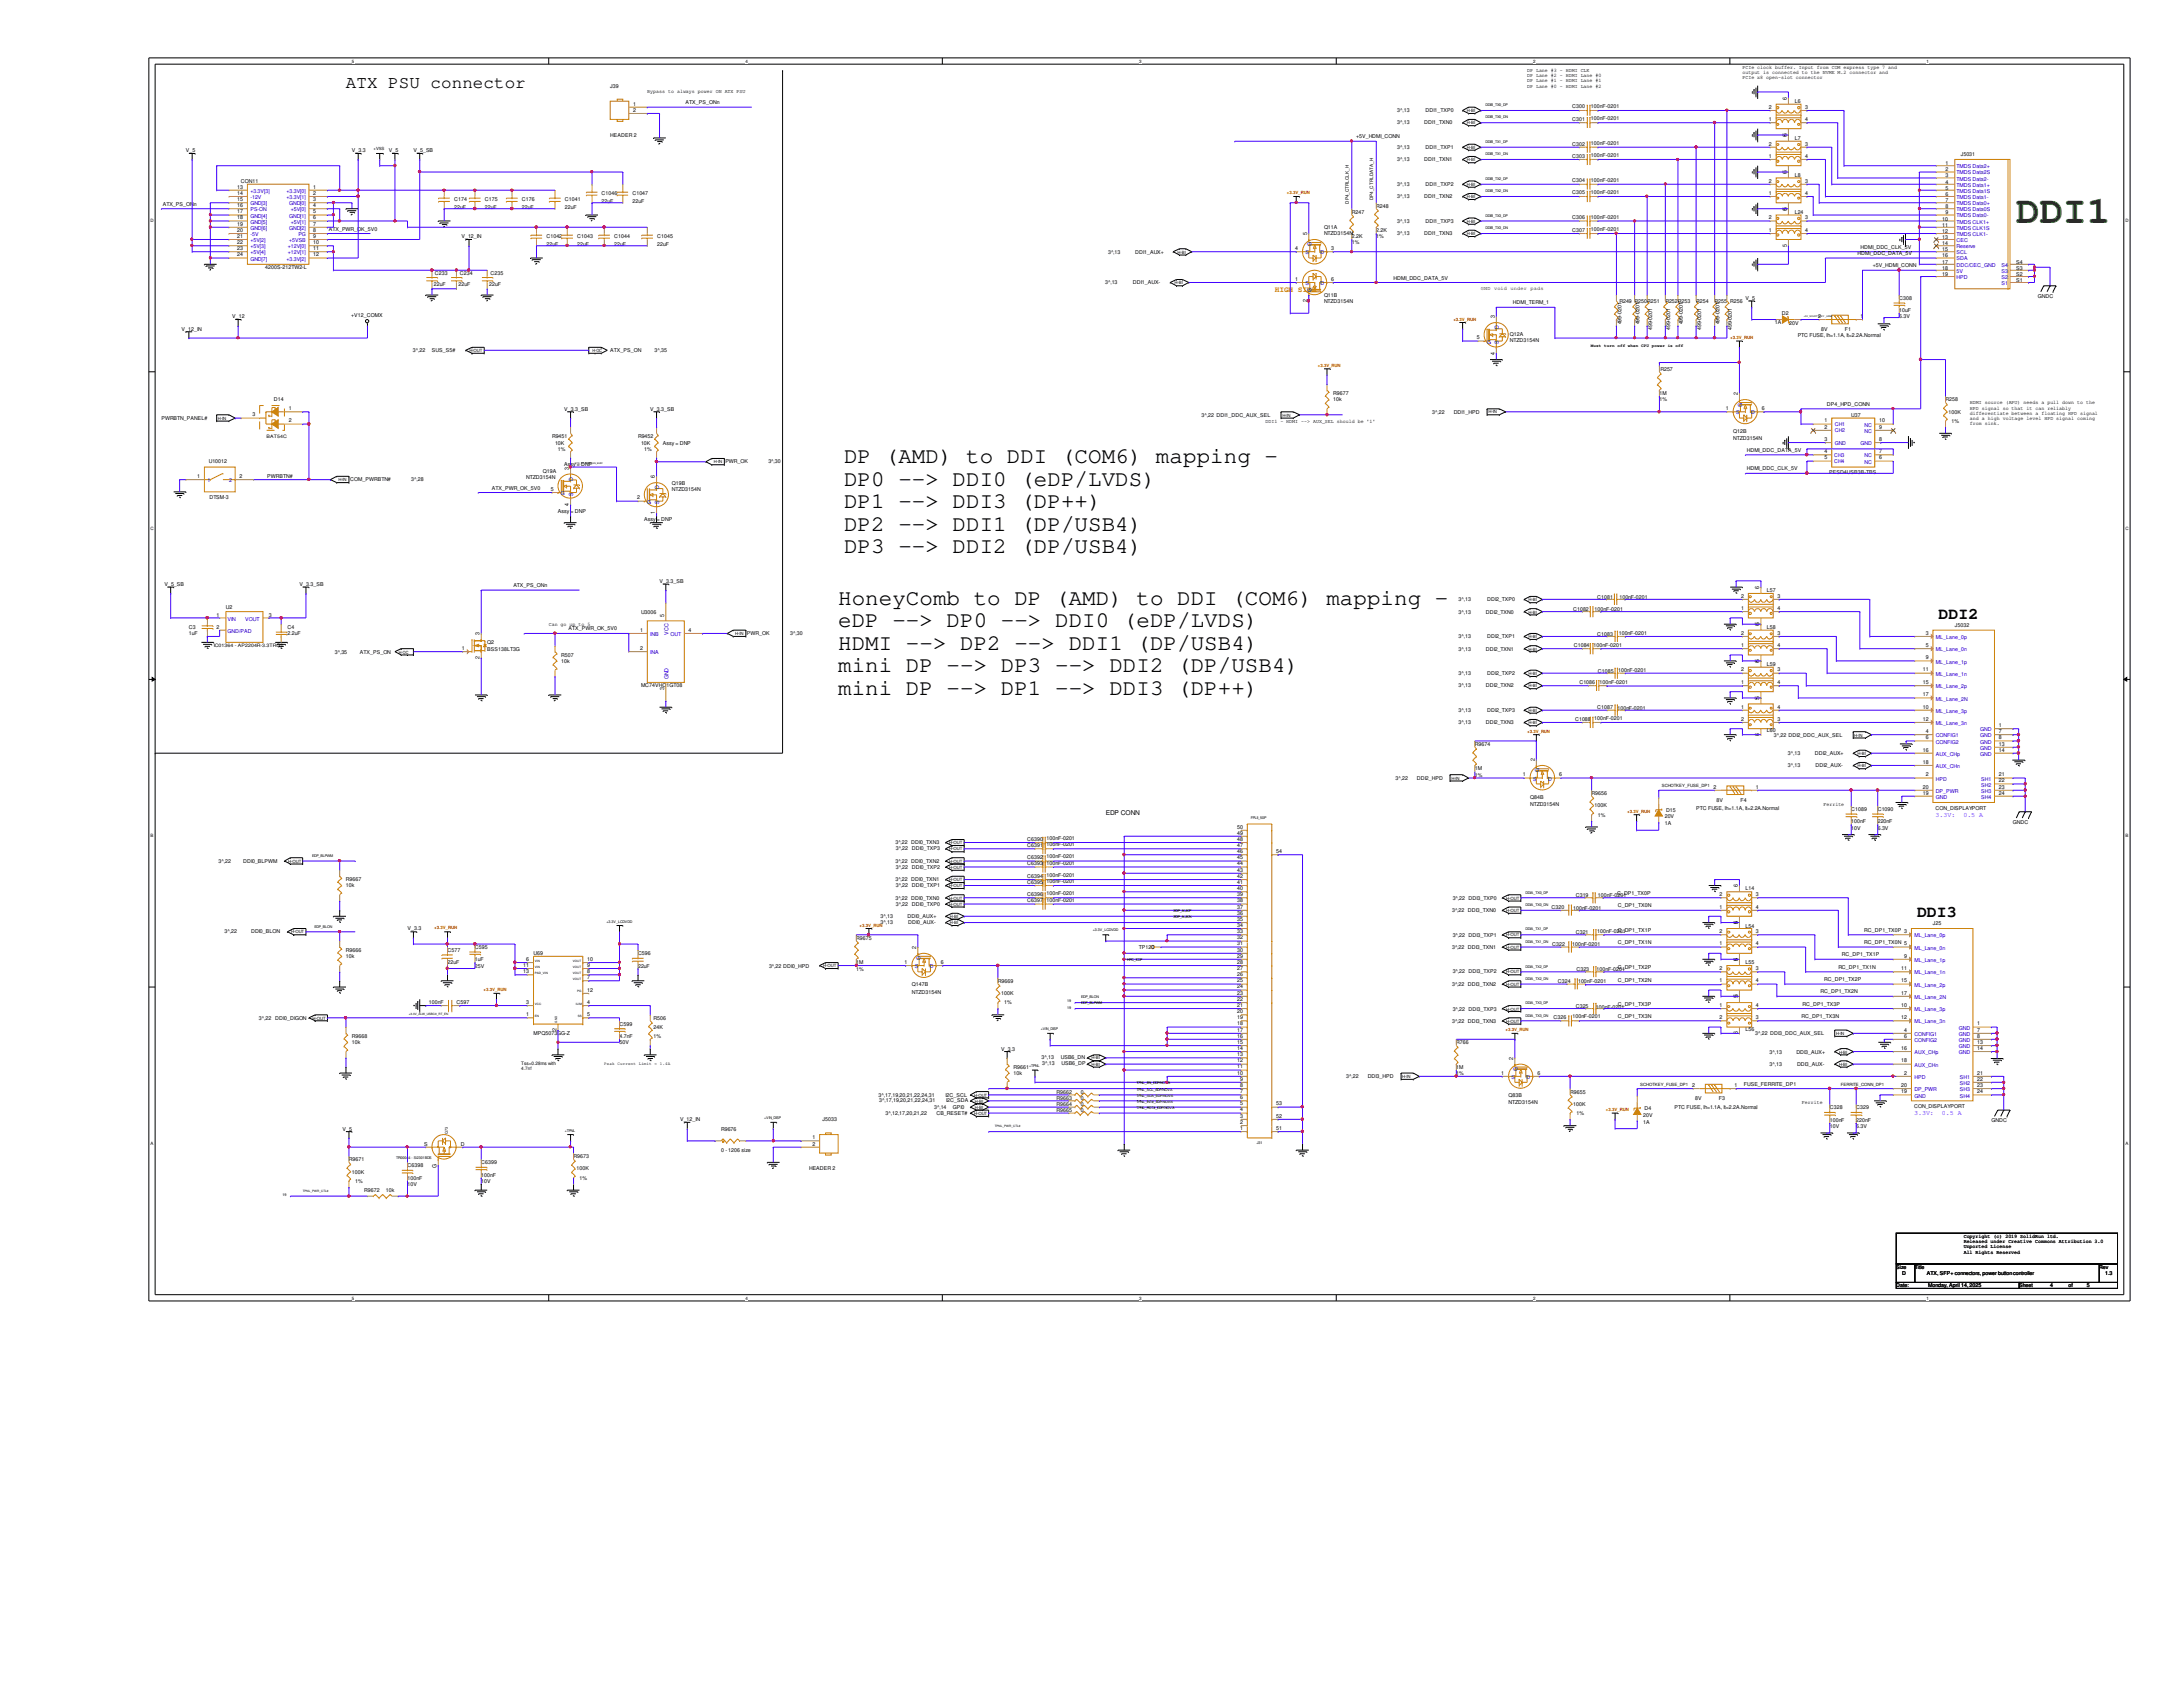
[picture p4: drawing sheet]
<svg xmlns="http://www.w3.org/2000/svg" width="279mm" height="216mm" viewBox="0 0 279 216" stroke-linecap="round" stroke-linejoin="round" font-family="sans-serif">
<defs><g id="words">
<text font-size="5" fill="#008000" x="258.1" y="28.6">DDI1</text>
<g font-size="2.9">
<text x="108" y="59.3">DP (AMD) to DDI (COM6) mapping -</text>
<text x="108" y="62.2">DP0 --&gt; DDI0 (eDP/LVDS)</text>
<text x="108" y="65.1">DP1 --&gt; DDI3 (DP++)</text>
<text x="108" y="67.9">DP2 --&gt; DDI1 (DP/USB4)</text>
<text x="108" y="70.8">DP3 --&gt; DDI2 (DP/USB4)</text>
<text x="107.3" y="77.4">HoneyComb to DP (AMD) to DDI (COM6) mapping -</text>
<text x="107.3" y="80.3">eDP --&gt; DP0 --&gt; DDI0 (eDP/LVDS)</text>
<text x="107.3" y="83.2">HDMI --&gt; DP2 --&gt; DDI1 (DP/USB4)</text>
<text x="107.3" y="86.1">mini DP --&gt; DP3 --&gt; DDI2 (DP/USB4)</text>
<text x="107.3" y="88.9">mini DP --&gt; DP1 --&gt; DDI3 (DP++)</text>
</g>
<text font-size="2.2" x="44.3" y="11.2">ATX PSU connector</text>
<g font-size="2.1">
<text x="248.1" y="79.2">DDI2</text>
<text x="245.4" y="117.3">DDI3</text>
</g>
<text font-size="1" fill="#ff8000" x="163.2" y="37.4">HIGH SIDE</text>
<text font-size=".8" x="141.5" y="104.4">EDP CONN</text>
<g font-size=".8" fill="#8000ff">
<text x="247.7" y="104.5">3.3V:</text>
<text x="251.3" y="104.5">0.5 A</text>
<text x="245" y="142.7">3.3V:</text>
<text x="248.5" y="142.7">0.5 A</text>
</g>
<g font-size=".7">
<text x="78.1" y="11.2">J39</text>
<text x="82.8" y="11.9">Bypass to always power ON ATX PSU</text>
<text x="195.5" y="9.2">DP Lane #3 - HDMI CLK</text>
<text x="195.5" y="9.9">DP Lane #2 - HDMI Lane #0</text>
<text x="195.5" y="10.5">DP Lane #1 - HDMI Lane #1</text>
<text x="195.5" y="11.2">DP Lane #0 - HDMI Lane #2</text>
<text x="223" y="8.8">PCIe clock buffer. Input from COM express type 7 and</text>
<text x="223" y="9.5">output is connected to the NVME M.2 connector and</text>
<text x="223" y="10.2">PCIe x8 open-slot connector</text>
<text x="78.1" y="17.5">HEADER 2</text>
<text x="81" y="13.5">1</text>
<text x="81" y="14.3">2</text>
<text x="87.8" y="13.3">ATX_PS_ONn</text>
<text x="173.6" y="17.7">+5V_HDMI_CONN</text>
<text x="178.8" y="14.4">3^,13</text>
<text x="178.8" y="15.9">3^,13</text>
<text x="182.3" y="15.9">DDI1_TXN0</text>
<text x="182.5" y="14.4">DDI1_TXP0</text>
<text x="201.2" y="13.9">C300</text>
<text x="201.2" y="15.5">C301</text>
<text x="203.6" y="13.8">100nF-0201</text>
<text x="203.6" y="15.4">100nF-0201</text>
<text x="226.4" y="15.5">1</text>
<text x="226.4" y="13.9">2</text>
<text x="228.7" y="17.5" transform="rotate(-90 228.7 17.5)">65</text>
<text x="228.7" y="12.8" transform="rotate(-90 228.7 12.8)">6</text>
<text x="229.7" y="17.9">L7</text>
<text x="229.7" y="13.2">L6</text>
<text x="231.1" y="13.9">3</text>
<text x="231.1" y="15.5">4</text>
<text x="23.8" y="19.5">V_5</text>
<text x="30.8" y="23.4">CON11</text>
<text x="45" y="19.5">V_3.3</text>
<text x="49.8" y="19.5">V_5</text>
<text x="52.9" y="19.5">V_5_SB</text>
<text x="178.8" y="19.1">3^,13</text>
<text x="178.8" y="20.7">3^,13</text>
<text x="178.8" y="23.8">3^,13</text>
<text x="182.3" y="20.7">DDI1_TXN1</text>
<text x="182.5" y="19.1">DDI1_TXP1</text>
<text x="182.5" y="23.8">DDI1_TXP2</text>
<text x="201.2" y="18.6">C302</text>
<text x="201.2" y="23.3">C304</text>
<text x="201.2" y="20.2">C303</text>
<text x="203.6" y="18.5">100nF-0201</text>
<text x="203.6" y="23.2">100nF-0201</text>
<text x="203.6" y="20.1">100nF-0201</text>
<text x="226.4" y="20.2">1</text>
<text x="226.4" y="18.6">2</text>
<text x="226.4" y="23.4">2</text>
<text x="228.7" y="22.2" transform="rotate(-90 228.7 22.2)">65</text>
<text x="229.7" y="22.6">L8</text>
<text x="231.1" y="18.6">3</text>
<text x="231.1" y="20.2">4</text>
<text x="231.1" y="23.4">3</text>
<text x="249" y="21.1">1</text>
<text x="249" y="21.9">2</text>
<text x="249" y="22.7">3</text>
<text x="249" y="23.5">4</text>
<text x="251" y="19.9">J5031</text>
<text x="20.8" y="26.3">ATX_PS_ONn</text>
<text x="30.4" y="24.1">13</text>
<text x="30.4" y="24.9">14</text>
<text x="30.4" y="25.7">15</text>
<text x="30.4" y="26.5">16</text>
<text x="30.4" y="27.3">17</text>
<text x="30.4" y="28.1">18</text>
<text x="30.4" y="28.9">19</text>
<text x="30.4" y="29.7">20</text>
<text x="40.1" y="24.1">1</text>
<text x="40.1" y="24.9">2</text>
<text x="40.1" y="25.7">3</text>
<text x="40.1" y="26.5">4</text>
<text x="40.1" y="27.3">5</text>
<text x="40.1" y="28.1">6</text>
<text x="40.1" y="28.9">7</text>
<text x="40.1" y="29.7">8</text>
<text x="42.1" y="29.5">ATX_PWR_OK_5V0</text>
<text x="58.1" y="25.8">C174</text>
<text x="58.1" y="26.7">22uF</text>
<text x="62.1" y="25.8">C175</text>
<text x="62.1" y="26.7">22uF</text>
<text x="66.8" y="25.8">C176</text>
<text x="66.8" y="26.7">22uF</text>
<text x="72.3" y="25.8">C1041</text>
<text x="72.3" y="26.7">22uF</text>
<text x="77" y="25">C1046</text>
<text x="77" y="25.9">22uF</text>
<text x="80.9" y="25">C1047</text>
<text x="80.9" y="25.9">22uF</text>
<text x="169.5" y="29.3">Q11A</text>
<text x="173" y="27.3">R247</text>
<text x="176.1" y="26.6">R248</text>
<text x="176.1" y="29.7">2.2K</text>
<text x="178.8" y="25.4">3^,13</text>
<text x="178.8" y="28.5">3^,13</text>
<text x="182.3" y="25.4">DDI1_TXN2</text>
<text x="182.5" y="28.5">DDI1_TXP3</text>
<text x="201.2" y="24.9">C305</text>
<text x="201.2" y="28.1">C306</text>
<text x="201.2" y="29.6">C307</text>
<text x="203.6" y="24.8">100nF-0201</text>
<text x="203.6" y="28">100nF-0201</text>
<text x="203.6" y="29.5">100nF-0201</text>
<text x="226.4" y="29.7">1</text>
<text x="226.4" y="28.1">2</text>
<text x="226.4" y="24.9">1</text>
<text x="228.7" y="27" transform="rotate(-90 228.7 27)">65</text>
<text x="229.7" y="27.3">L24</text>
<text x="231.1" y="28.1">3</text>
<text x="231.1" y="29.7">4</text>
<text x="231.1" y="24.9">4</text>
<text x="248.6" y="29.8">12</text>
<text x="248.6" y="29">11</text>
<text x="248.6" y="28.2">10</text>
<text x="249" y="24.3">5</text>
<text x="249" y="25.1">6</text>
<text x="249" y="25.9">7</text>
<text x="249" y="27.4">9</text>
<text x="249" y="26.6">8</text>
<text x="30.4" y="30.4">21</text>
<text x="30.4" y="31.2">22</text>
<text x="30.4" y="32">23</text>
<text x="30.4" y="32.8">24</text>
<text x="34" y="34.5">4200S-212TW2-L</text>
<text x="40.1" y="30.4">9</text>
<text x="40.1" y="31.2">10</text>
<text x="40.1" y="32">11</text>
<text x="40.1" y="32.8">12</text>
<text x="55.7" y="35.2">C233</text>
<text x="58.8" y="35.2">C234</text>
<text x="59.1" y="30.5">V_12_IN</text>
<text x="62.8" y="35.2">C235</text>
<text x="69.9" y="30.5">C1042</text>
<text x="69.9" y="31.5">22uF</text>
<text x="73.9" y="30.5">C1043</text>
<text x="73.9" y="31.5">22uF</text>
<text x="78.6" y="30.5">C1044</text>
<text x="78.6" y="31.5">22uF</text>
<text x="84.1" y="30.5">C1045</text>
<text x="84.1" y="31.5">22uF</text>
<text x="141.8" y="32.5">3^,13</text>
<text x="145.3" y="32.5">DDI1_AUX+</text>
<text x="165.8" y="32">4</text>
<text x="165.8" y="35.9">1</text>
<text x="167.3" y="30.1" transform="rotate(-90 167.3 30.1)">5</text>
<text x="169.5" y="30.1">NTZD3154N</text>
<text x="170.4" y="32">3</text>
<text x="170.4" y="35.9">6</text>
<text x="173" y="30.5">2.2K</text>
<text x="173" y="31.3">1%</text>
<text x="176.1" y="30.5">1%</text>
<text x="178.4" y="35.8">HDMI_DDC_DATA_5V</text>
<text x="178.8" y="30.1">3^,13</text>
<text x="182.3" y="30.1">DDI1_TXN3</text>
<text x="228.7" y="31.6" transform="rotate(-90 228.7 31.6)">5</text>
<text x="237.7" y="32.6">HDMI_DDC_DATA_5V</text>
<text x="238.1" y="31.8">HDMI_DDC_CLK_5V</text>
<text x="239.7" y="34.2">+5V_HDMI_CONN</text>
<text x="248.6" y="35.3">19</text>
<text x="248.6" y="34.5">18</text>
<text x="248.6" y="33.7">17</text>
<text x="248.6" y="32.9">16</text>
<text x="248.6" y="32.2">15</text>
<text x="248.6" y="31.4">14</text>
<text x="248.6" y="30.6">13</text>
<text x="258.1" y="35.3">S2</text>
<text x="258.1" y="34.5">S3</text>
<text x="258.1" y="33.7">S4</text>
<text x="29.7" y="40.7">V_12</text>
<text x="45" y="40.6">+V12_COMX</text>
<text x="55.5" y="36.7">22uF</text>
<text x="58.7" y="36.7">22uF</text>
<text x="62.6" y="36.7">22uF</text>
<text x="141.4" y="36.4">3^,13</text>
<text x="145" y="36.4">DDI1_AUX-</text>
<text x="167.3" y="38.7" transform="rotate(-90 167.3 38.7)">2</text>
<text x="169.5" y="38">Q11B</text>
<text x="169.5" y="38.8">NTZD3154N</text>
<text x="191.3" y="40.7" transform="rotate(-90 191.3 40.7)">3</text>
<text x="193.6" y="38.9">HDMI_TERM_1</text>
<text x="207.3" y="38.8">R249 R250R251</text>
<text x="207.5" y="41.5" transform="rotate(-90 207.5 41.5)">499-0201</text>
<text x="209.8" y="41.5" transform="rotate(-90 209.8 41.5)">499-0201</text>
<text x="213.1" y="38.8">R252R253</text>
<text x="215.4" y="41.5" transform="rotate(-90 215.4 41.5)">499-0201</text>
<text x="217.1" y="38.8">R254</text>
<text x="219.5" y="38.8">R255 R256</text>
<text x="220.1" y="41.5" transform="rotate(-90 220.1 41.5)">499-0201</text>
<text x="223.4" y="38.4">V_5</text>
<text x="227.2" y="41.5">1A</text>
<text x="228" y="40.3">D2</text>
<text x="229" y="41.6">20V</text>
<text x="232.7" y="40.7">2</text>
<text x="238.1" y="40.7">1</text>
<text x="243.1" y="38.4">C308</text>
<text x="243.1" y="40">10uF</text>
<text x="243.1" y="40.7">6.3V</text>
<text x="258.1" y="36.1">S1</text>
<text x="260.8" y="38.1">GNDC</text>
<text x="23.2" y="42.3">V_12_IN</text>
<text x="52.8" y="45.1">3^,22</text>
<text x="55.3" y="45.1">SUS_S5#</text>
<text x="78.1" y="45.1">ATX_PS_ON</text>
<text x="83.8" y="45.1">3^,35</text>
<text x="189" y="43.4">5</text>
<text x="191.3" y="45.4" transform="rotate(-90 191.3 45.4)">4</text>
<text x="193.3" y="43">Q12A</text>
<text x="193.3" y="43.7">NTZD3154N</text>
<text x="211.5" y="42.3" transform="rotate(-90 211.5 42.3)">499-0201</text>
<text x="212.5" y="47.5">R257</text>
<text x="213.8" y="42.3" transform="rotate(-90 213.8 42.3)">499-0201</text>
<text x="217.7" y="42.3" transform="rotate(-90 217.7 42.3)">499-0201</text>
<text x="221.7" y="42.3" transform="rotate(-90 221.7 42.3)">499-0201</text>
<text x="230.1" y="43.2">PTC FUSE, lh=1.1A, It=2.2A.Normal</text>
<text x="233.1" y="42.4">8V</text>
<text x="236.1" y="42.4">F1</text>
<text x="20.7" y="53.7">PWRBTN_PANEL#</text>
<text x="32.3" y="53.3">3</text>
<text x="35.1" y="51.3">D14</text>
<text x="37" y="52.5">1</text>
<text x="72.2" y="52.5">V_3.3_SB</text>
<text x="83.2" y="52.5">V_3.3_SB</text>
<text x="153.8" y="53.3">3^,22 DDI1_DDC_AUX_SEL</text>
<text x="170.6" y="50.6">R9677</text>
<text x="170.6" y="51.3">10k</text>
<text x="183.3" y="53">3^,22</text>
<text x="186.1" y="53">DDI1_HPD</text>
<text x="212.4" y="50.6">1M</text>
<text x="212.4" y="51.3">1%</text>
<text x="220.9" y="52.5">1</text>
<text x="222.4" y="50.6" transform="rotate(-90 222.4 50.6)">2</text>
<text x="225.5" y="52.5">6</text>
<text x="233.8" y="51.9">DP4_HPD_CONN</text>
<text x="236.9" y="53.4">U37</text>
<text x="249" y="51.3">R258</text>
<text x="249.4" y="53">100K</text>
<text x="252.1" y="51.7">HDMI source (APU) needs a pull down to the</text>
<text x="252.1" y="52.4">HPD signal so that it can reliably</text>
<text x="252.1" y="53.1">differentiate between a floating HPD signal</text>
<text x="252.1" y="53.8">and a high voltage level HPD signal coming</text>
<text x="26.7" y="59.3">U10012</text>
<text x="37" y="54.1">2</text>
<text x="70.7" y="56.1">R9451</text>
<text x="71" y="56.9">10K</text>
<text x="71.4" y="57.7">1%</text>
<text x="72.2" y="59.6">Assy = DNP</text>
<text x="81.7" y="56.1">R9452</text>
<text x="82" y="56.9">10K</text>
<text x="82.5" y="57.7">1%</text>
<text x="84.8" y="56.9">Assy = DNP</text>
<text x="92.8" y="59.3">PWR_OK</text>
<text x="98.3" y="59.3">3^,30</text>
<text x="162" y="54.1">DDI1 - HDMI --&gt; AUX_SEL should be '1'</text>
<text x="221.8" y="55.4">Q12B</text>
<text x="221.8" y="56.3">NTZD3154N</text>
<text x="223.6" y="57.8">HDMI_DDC_DATA_5V</text>
<text x="233.5" y="54.1">1</text>
<text x="233.5" y="54.9">2</text>
<text x="233.5" y="58">4</text>
<text x="233.5" y="58.8">5</text>
<text x="233.5" y="56.4">3</text>
<text x="240.5" y="54.1">10</text>
<text x="240.5" y="54.9">9</text>
<text x="240.5" y="58">7</text>
<text x="240.5" y="58.8">6</text>
<text x="240.5" y="56.4">8</text>
<text x="249.8" y="54.1">1%</text>
<text x="252.1" y="54.4">from sink.</text>
<text x="25.2" y="61.2">1</text>
<text x="26.8" y="63.9">DTSM-3</text>
<text x="30.6" y="61.2">2</text>
<text x="34.2" y="61.2">PWRBTN#</text>
<text x="44.8" y="61.6">COM_PWRBTN#</text>
<text x="52.6" y="61.6">3^,28</text>
<text x="62.9" y="62.7">ATX_PWR_OK_5V0</text>
<text x="67.4" y="61.3">NTZD3154N</text>
<text x="69.5" y="60.5">Q19A</text>
<text x="70.5" y="62.8">5</text>
<text x="71.4" y="65.6">Assy = DNP</text>
<text x="72.8" y="64.7" transform="rotate(-90 72.8 64.7)">4</text>
<text x="72.8" y="60.1" transform="rotate(-90 72.8 60.1)">3</text>
<text x="81.5" y="63.9">2</text>
<text x="83.8" y="65.8" transform="rotate(-90 83.8 65.8)">1</text>
<text x="83.8" y="61.2" transform="rotate(-90 83.8 61.2)">6</text>
<text x="86" y="62">Q19B</text>
<text x="86" y="62.8">NTZD3154N</text>
<text x="223.6" y="60.2">HDMI_DDC_CLK_5V</text>
<text x="234.1" y="60.7">PESD4USB3B-TBS</text>
<text x="82.5" y="66.7">Assy = DNP</text>
<text x="21" y="75">V_5_SB</text>
<text x="28.9" y="78">U2</text>
<text x="38.4" y="75">V_3.3_SB</text>
<text x="65.7" y="75.1">ATX_PS_ONn</text>
<text x="84.4" y="74.6">V_3.3_SB</text>
<text x="186.7" y="77">3^,13</text>
<text x="190.3" y="77">DDI2_TXP0</text>
<text x="204.4" y="76.6">C1081</text>
<text x="207.3" y="76.6">100nF-0201</text>
<text x="222.8" y="76.5">2</text>
<text x="225.2" y="75.4" transform="rotate(-90 225.2 75.4)">6</text>
<text x="226.1" y="75.8">L57</text>
<text x="227.5" y="76.5">3</text>
<text x="24.2" y="80.5">C3</text>
<text x="24.2" y="81.3">1uF</text>
<text x="27.7" y="79">1</text>
<text x="27.7" y="80.6">2</text>
<text x="34.4" y="79">3</text>
<text x="36.8" y="80.5">C4</text>
<text x="36.8" y="81.3">2.2uF</text>
<text x="42.8" y="83.7">3^,35</text>
<text x="46.1" y="83.7">ATX_PS_ON</text>
<text x="59.1" y="83.2">1</text>
<text x="61.4" y="81.3" transform="rotate(-90 61.4 81.3)">3</text>
<text x="62.4" y="82.5">Q2</text>
<text x="62.4" y="83.3">BSS138LT3G</text>
<text x="70.2" y="80.1">Can go up to 5</text>
<text x="72.8" y="80.7">ATX_PWR_OK_5V0</text>
<text x="81.9" y="80.9">1</text>
<text x="81.9" y="83.2">2</text>
<text x="82" y="78.5">U3006</text>
<text x="85" y="78.9" transform="rotate(-90 85 78.9)">5</text>
<text x="88.1" y="80.9">4</text>
<text x="95.6" y="81.3">PWR_OK</text>
<text x="101.1" y="81.3">3^,30</text>
<text x="186.7" y="78.5">3^,13</text>
<text x="186.7" y="81.7">3^,13</text>
<text x="186.7" y="83.3">3^,13</text>
<text x="190.2" y="78.5">DDI2_TXN0</text>
<text x="190.2" y="83.3">DDI2_TXN1</text>
<text x="190.3" y="81.7">DDI2_TXP1</text>
<text x="201.3" y="78.1">C1082</text>
<text x="201.4" y="82.8">C1084</text>
<text x="204" y="82.8">100nF-0201</text>
<text x="204.1" y="78.2">100nF-0201</text>
<text x="204.4" y="81.4">C1083</text>
<text x="207.2" y="81.3">100nF-0201</text>
<text x="222.8" y="82.8">1</text>
<text x="222.8" y="81.2">2</text>
<text x="222.8" y="78.1">1</text>
<text x="225.2" y="80.1" transform="rotate(-90 225.2 80.1)">65</text>
<text x="226.1" y="80.5">L58</text>
<text x="227.5" y="81.2">3</text>
<text x="227.5" y="82.8">4</text>
<text x="227.5" y="78.1">4</text>
<text x="246.5" y="82.8">5</text>
<text x="246.5" y="81.2">3</text>
<text x="250.2" y="80.2">J5032</text>
<text x="61.4" y="84.3" transform="rotate(-90 61.4 84.3)">2</text>
<text x="71.8" y="84">R507</text>
<text x="71.8" y="84.8">10k</text>
<text x="82" y="88">MC74VHC1GT08</text>
<text x="85" y="88.3" transform="rotate(-90 85 88.3)">3</text>
<text x="186.7" y="86.4">3^,13</text>
<text x="186.7" y="88">3^,13</text>
<text x="190.2" y="88">DDI2_TXN2</text>
<text x="190.3" y="86.4">DDI2_TXP2</text>
<text x="202.1" y="87.6">C1086</text>
<text x="204.5" y="86.1">C1085</text>
<text x="204.7" y="87.6">100nF-0201</text>
<text x="207.1" y="86">100nF-0201</text>
<text x="222.8" y="87.5">1</text>
<text x="222.8" y="85.9">2</text>
<text x="225.2" y="89.5" transform="rotate(-90 225.2 89.5)">55</text>
<text x="225.2" y="84.8" transform="rotate(-90 225.2 84.8)">65</text>
<text x="226.1" y="85.2">L59</text>
<text x="227.5" y="85.9">3</text>
<text x="227.5" y="87.5">4</text>
<text x="246.1" y="85.9">11</text>
<text x="246.1" y="89.1">17</text>
<text x="246.1" y="87.5">15</text>
<text x="246.5" y="84.4">9</text>
<text x="186.7" y="91.1">3^,13</text>
<text x="186.7" y="92.7">3^,13</text>
<text x="188.8" y="95.5">R9674</text>
<text x="190.2" y="92.7">DDI2_TXN3</text>
<text x="190.3" y="91.1">DDI2_TXP3</text>
<text x="201.6" y="92.2">C1088</text>
<text x="204" y="92.2">100nF-0201</text>
<text x="204.4" y="90.7">C1087</text>
<text x="207" y="90.9">100nF-0201</text>
<text x="222.8" y="90.7">1</text>
<text x="222.8" y="92.2">2</text>
<text x="225.2" y="94.2" transform="rotate(-90 225.2 94.2)">6</text>
<text x="226.1" y="93.7">L60</text>
<text x="227" y="94.3">3^,22 DDI2_DDC_AUX_SEL</text>
<text x="227.5" y="92.2">3</text>
<text x="227.5" y="90.7">4</text>
<text x="246.1" y="92.2">12</text>
<text x="246.1" y="90.7">10</text>
<text x="246.5" y="93.8">4</text>
<text x="246.5" y="94.6">6</text>
<text x="255.8" y="93">1</text>
<text x="255.8" y="93.8">7</text>
<text x="255.8" y="94.6">8</text>
<text x="255.8" y="95.4">13</text>
<text x="178.6" y="99.8">3^,22</text>
<text x="181.4" y="99.8">DDI2_HPD</text>
<text x="188.8" y="98.6">1M</text>
<text x="188.8" y="99.4">1%</text>
<text x="194.9" y="99.4">1</text>
<text x="196.4" y="97.4" transform="rotate(-90 196.4 97.4)">2</text>
<text x="199.6" y="99.4">6</text>
<text x="203.7" y="101.8">R9656</text>
<text x="219.3" y="100.9">2</text>
<text x="224.7" y="100.9">1</text>
<text x="228.8" y="98.2">3^,13</text>
<text x="228.8" y="96.6">3^,13</text>
<text x="232.3" y="96.6">DDI2_AUX+</text>
<text x="232.4" y="98.2">DDI2_AUX-</text>
<text x="246.1" y="97.7">18</text>
<text x="246.1" y="96.2">16</text>
<text x="246.1" y="100.9">20</text>
<text x="246.1" y="101.7">19</text>
<text x="246.5" y="99.4">2</text>
<text x="255.8" y="96.2">14</text>
<text x="255.8" y="99.4">21</text>
<text x="255.8" y="100.1">22</text>
<text x="255.8" y="100.9">23</text>
<text x="255.8" y="101.7">24</text>
<text x="131.5" y="107.6">C6390</text>
<text x="133.9" y="107.5">100nF-0201</text>
<text x="158.3" y="107.6">48</text>
<text x="158.3" y="106.8">49</text>
<text x="158.3" y="106">50</text>
<text x="195.8" y="102.2">Q84B</text>
<text x="195.8" y="103.2">NTZD3154N</text>
<text x="204.1" y="103.3">100K</text>
<text x="204.5" y="104.5">1%</text>
<text x="213.1" y="104.7">20V</text>
<text x="213.1" y="105.6">1A</text>
<text x="213.2" y="103.9">D15</text>
<text x="217.1" y="103.7">PTC FUSE, lh=1.1A, It=2.2A.Normal</text>
<text x="219.7" y="102.6">8V</text>
<text x="222.8" y="102.6">F4</text>
<text x="233.4" y="103.1">Ferrite</text>
<text x="236.9" y="103.8">C1089</text>
<text x="236.9" y="105.4">100nF</text>
<text x="236.9" y="106.2">10V</text>
<text x="240.3" y="103.8">C1090</text>
<text x="240.3" y="105.4">220nF</text>
<text x="240.3" y="106.2">6.3V</text>
<text x="247.7" y="103.6">CON_DISPLAYPORT</text>
<text x="257.6" y="105.5">GNDC</text>
<text x="28" y="110.4">3^,22</text>
<text x="31.1" y="110.4">DDI0_BLPWM</text>
<text x="44.3" y="112.8">R9667</text>
<text x="44.3" y="113.6">10k</text>
<text x="114.6" y="110.4">3^,22 DDI0_TXN2</text>
<text x="114.6" y="112.8">3^,22 DDI0_TXN1</text>
<text x="114.6" y="108.1">3^,22 DDI0_TXN3</text>
<text x="114.6" y="111.2">3^,22 DDI0_TXP2</text>
<text x="114.6" y="113.6">3^,22 DDI0_TXP1</text>
<text x="114.6" y="108.8">3^,22 DDI0_TXP3</text>
<text x="131.5" y="109.9">C6392</text>
<text x="131.5" y="108.4">C6391</text>
<text x="131.5" y="112.3">C6394</text>
<text x="131.5" y="110.7">C6393</text>
<text x="131.5" y="113.1">C6395</text>
<text x="133.9" y="109.9">100nF-0201</text>
<text x="133.9" y="108.3">100nF-0201</text>
<text x="133.9" y="112.2">100nF-0201</text>
<text x="133.9" y="110.7">100nF-0201</text>
<text x="133.9" y="113">100nF-0201</text>
<text x="158.3" y="113.9">40</text>
<text x="158.3" y="113.1">41</text>
<text x="158.3" y="112.4">42</text>
<text x="158.3" y="111.5">43</text>
<text x="158.3" y="110.7">44</text>
<text x="158.3" y="110">45</text>
<text x="158.3" y="109.2">46</text>
<text x="158.3" y="108.4">47</text>
<text x="163.3" y="109.2">54</text>
<text x="222.4" y="113.6" transform="rotate(-90 222.4 113.6)">6</text>
<text x="223.4" y="114">L14</text>
<text x="28.7" y="119.5">3^,22</text>
<text x="32.1" y="119.5">DDI0_BLON</text>
<text x="52.2" y="119.1">V_3.3</text>
<text x="112.7" y="117.5">3^,13</text>
<text x="112.7" y="118.3">3^,13</text>
<text x="114.6" y="115.1">3^,22 DDI0_TXN0</text>
<text x="114.6" y="116">3^,22 DDI0_TXP0</text>
<text x="116.2" y="117.5">DDI0_AUX+</text>
<text x="116.2" y="118.3">DDI0_AUX-</text>
<text x="131.5" y="114.7">C6396</text>
<text x="131.5" y="115.4">C6397</text>
<text x="133.9" y="114.6">100nF-0201</text>
<text x="133.9" y="115.4">100nF-0201</text>
<text x="158.3" y="119.4">33</text>
<text x="158.3" y="118.6">34</text>
<text x="158.3" y="117.9">35</text>
<text x="158.3" y="117.1">36</text>
<text x="158.3" y="116.3">37</text>
<text x="158.3" y="115.5">38</text>
<text x="158.3" y="114.7">39</text>
<text x="185.8" y="116.7">3^,22 DDI3_TXN0</text>
<text x="185.9" y="115.1">3^,22 DDI3_TXP0</text>
<text x="185.9" y="119.9">3^,22 DDI3_TXP1</text>
<text x="198.6" y="116.3">C320</text>
<text x="201.3" y="116.4">100nF-0201</text>
<text x="201.7" y="119.5">C321</text>
<text x="201.7" y="114.8">C319</text>
<text x="204.4" y="119.5">100nF-0201</text>
<text x="204.5" y="114.8">100nF-0201</text>
<text x="207" y="114.5">C_DP1_TX0P</text>
<text x="207.1" y="116.1">C_DP1_TX0N</text>
<text x="207.1" y="119.3">C_DP1_TX1P</text>
<text x="220.1" y="119.4">2</text>
<text x="220.1" y="116.3">1</text>
<text x="220.1" y="114.7">2</text>
<text x="222.4" y="118.3" transform="rotate(-90 222.4 118.3)">65</text>
<text x="223.4" y="118.7">L54</text>
<text x="224.7" y="119.4">3</text>
<text x="224.7" y="114.7">3</text>
<text x="224.7" y="116.3">4</text>
<text x="238.6" y="119.3">RC_DP1_TX0P 3</text>
<text x="247.4" y="118.4">J25</text>
<text x="44.3" y="121.8">R9666</text>
<text x="44.3" y="122.6">10k</text>
<text x="57.3" y="121.8">C577</text>
<text x="57.3" y="123.4">22uF</text>
<text x="60.8" y="121.5">C595</text>
<text x="60.8" y="123">1uF</text>
<text x="60.8" y="123.8">25V</text>
<text x="67" y="124.5">13</text>
<text x="67" y="123.7">11</text>
<text x="67.4" y="123">6</text>
<text x="68.3" y="122.2">U69</text>
<text x="75.1" y="125.3">7</text>
<text x="75.1" y="124.5">8</text>
<text x="75.1" y="123.7">9</text>
<text x="75.1" y="123">10</text>
<text x="81.7" y="122.2">C596</text>
<text x="81.7" y="123.8">22uF</text>
<text x="98.4" y="123.8">3^,22 DDI0_HPD</text>
<text x="109.6" y="120.3">R9675</text>
<text x="109.6" y="123.4">1M</text>
<text x="109.6" y="124.2">1%</text>
<text x="115.8" y="123.4">1</text>
<text x="117.3" y="121.5" transform="rotate(-90 117.3 121.5)">2</text>
<text x="120.4" y="123.4">6</text>
<text x="127.7" y="125.8">R9669</text>
<text x="145.8" y="121.5">TP120</text>
<text x="158.3" y="125.7">25</text>
<text x="158.3" y="124.9">26</text>
<text x="158.3" y="124.2">27</text>
<text x="158.3" y="123.4">28</text>
<text x="158.3" y="122.6">29</text>
<text x="158.3" y="121.8">30</text>
<text x="158.3" y="121">31</text>
<text x="158.3" y="120.2">32</text>
<text x="185.8" y="121.5">3^,22 DDI3_TXN1</text>
<text x="185.9" y="124.6">3^,22 DDI3_TXP2</text>
<text x="198.7" y="121.1">C322</text>
<text x="199.4" y="125.8">C324</text>
<text x="201.2" y="121.1">100nF-0201</text>
<text x="201.8" y="124.3">C323</text>
<text x="202" y="125.8">100nF-0201</text>
<text x="204.3" y="124.2">100nF-0201</text>
<text x="207.1" y="120.8">C_DP1_TX1N</text>
<text x="207.1" y="124">C_DP1_TX2P</text>
<text x="207.1" y="125.6">C_DP1_TX2N</text>
<text x="220.1" y="121">1</text>
<text x="220.1" y="125.7">1</text>
<text x="220.1" y="124.2">2</text>
<text x="222.4" y="123" transform="rotate(-90 222.4 123)">65</text>
<text x="223.4" y="123.4">L55</text>
<text x="224.7" y="121">4</text>
<text x="224.7" y="124.2">3</text>
<text x="224.7" y="125.7">4</text>
<text x="233.5" y="125.6">RC_DP1_TX2P</text>
<text x="235.3" y="124">RC_DP1_TX1N</text>
<text x="235.8" y="122.4">RC_DP1_TX1P</text>
<text x="238.6" y="120.8">RC_DP1_TX0N 5</text>
<text x="243.3" y="124.2">11</text>
<text x="243.3" y="125.7">15</text>
<text x="243.7" y="122.6">9</text>
<text x="33.1" y="130.5">3^,22 DDI0_DIGON</text>
<text x="54.9" y="128.5">100nF</text>
<text x="58.4" y="128.5">C597</text>
<text x="67.4" y="130">1</text>
<text x="67.4" y="128.5">3</text>
<text x="71.2" y="132" transform="rotate(-90 71.2 132)">2</text>
<text x="75.1" y="128.5">4</text>
<text x="75.1" y="126.9">12</text>
<text x="75.1" y="130">5</text>
<text x="79.3" y="131.3">C599</text>
<text x="83.7" y="130.5">R506</text>
<text x="83.7" y="131.7">24K</text>
<text x="116.7" y="126.2">Q147B</text>
<text x="116.7" y="127.2">NTZD3154N</text>
<text x="128.1" y="127.3">100K</text>
<text x="128.5" y="128.5">1%</text>
<text x="158.3" y="131.2">18</text>
<text x="158.3" y="130.4">19</text>
<text x="158.3" y="129.7">20</text>
<text x="158.3" y="128.9">21</text>
<text x="158.3" y="128.1">22</text>
<text x="158.3" y="127.3">23</text>
<text x="158.3" y="126.5">24</text>
<text x="185.8" y="126.2">3^,22 DDI3_TXN2</text>
<text x="185.8" y="130.9">3^,22 DDI3_TXN3</text>
<text x="185.9" y="129.3">3^,22 DDI3_TXP3</text>
<text x="198.8" y="130.4">C326</text>
<text x="201.3" y="130.3">100nF-0201</text>
<text x="201.7" y="128.9">C325</text>
<text x="204.3" y="129.1">100nF-0201</text>
<text x="207.1" y="128.7">C_DP1_TX3P</text>
<text x="207.1" y="130.3">C_DP1_TX3N</text>
<text x="220.1" y="128.9">1</text>
<text x="220.1" y="130.4">2</text>
<text x="222.4" y="127.8" transform="rotate(-90 222.4 127.8)">55</text>
<text x="223.4" y="131.9">L56</text>
<text x="224.7" y="130.4">3</text>
<text x="224.7" y="128.9">4</text>
<text x="230.6" y="130.3">RC_DP1_TX3N</text>
<text x="230.7" y="128.7">RC_DP1_TX3P</text>
<text x="233" y="127.1">RC_DP1_TX2N</text>
<text x="243.3" y="127.3">17</text>
<text x="243.3" y="130.4">12</text>
<text x="243.3" y="128.9">10</text>
<text x="253.1" y="131.2">1</text>
<text x="45" y="132.9">R9668</text>
<text x="45" y="133.6">10k</text>
<text x="68.3" y="132.5">MPQ5073GG-Z</text>
<text x="79.3" y="132.9">4.7nF</text>
<text x="79.3" y="133.6">50V</text>
<text x="83.7" y="132.9">1%</text>
<text x="128.1" y="134.5">V_3.3</text>
<text x="129.7" y="136.8">R9661</text>
<text x="129.7" y="137.6">10k</text>
<text x="133.3" y="135.6">3^,13</text>
<text x="133.4" y="136.3">3^,13</text>
<text x="135.8" y="135.6">USB6_DN</text>
<text x="135.8" y="136.3">USB6_DP</text>
<text x="158.3" y="137.5">10</text>
<text x="158.3" y="136.7">11</text>
<text x="158.3" y="136">12</text>
<text x="158.3" y="135.2">13</text>
<text x="158.3" y="134.4">14</text>
<text x="158.3" y="133.6">15</text>
<text x="158.3" y="132.8">16</text>
<text x="158.3" y="132">17</text>
<text x="172.3" y="138">3^,22</text>
<text x="175" y="138">DDI3_HPD</text>
<text x="186.4" y="133.6">R766</text>
<text x="186.4" y="136.8">1M</text>
<text x="186.4" y="137.6">1%</text>
<text x="192.2" y="137.5">1</text>
<text x="193.7" y="135.6" transform="rotate(-90 193.7 135.6)">2</text>
<text x="196.8" y="137.5">6</text>
<text x="222.4" y="132.4" transform="rotate(-90 222.4 132.4)">6</text>
<text x="224.7" y="132.5">3^,22 DDI3_DDC_AUX_SEL</text>
<text x="226.5" y="136.4">3^,13</text>
<text x="226.5" y="134.8">3^,13</text>
<text x="229.9" y="134.8">DDI3_AUX+</text>
<text x="230" y="136.4">DDI3_AUX-</text>
<text x="243.3" y="136">18</text>
<text x="243.3" y="134.4">16</text>
<text x="243.7" y="132">4</text>
<text x="243.7" y="132.8">6</text>
<text x="243.7" y="137.5">2</text>
<text x="253.1" y="132">7</text>
<text x="253.1" y="132.8">8</text>
<text x="253.1" y="133.6">13</text>
<text x="253.1" y="134.4">14</text>
<text x="253.1" y="137.5">21</text>
<text x="87" y="143.5">V_12_IN</text>
<text x="105.3" y="143.5">J5033</text>
<text x="112.4" y="140.3">3^,17,19,20,21,22,24,31</text>
<text x="112.5" y="141.1">3^,17,19,20,21,22,24,31</text>
<text x="113.3" y="142.7">3^,12,17,20,21,22</text>
<text x="119.5" y="141.9">3^,14</text>
<text x="119.8" y="142.7">CB_RESET#</text>
<text x="121" y="140.3">I2C_SCL</text>
<text x="121.1" y="141.1">I2C_SDA</text>
<text x="122" y="141.9">GPI0</text>
<text x="135.2" y="141.5">R9664</text>
<text x="135.2" y="140">R9662</text>
<text x="135.2" y="142.3">R9665</text>
<text x="135.2" y="140.8">R9663</text>
<text x="138.3" y="141.5">0</text>
<text x="138.3" y="140">0</text>
<text x="138.3" y="142.3">0</text>
<text x="138.3" y="140.8">0</text>
<text x="158.7" y="143.8">2</text>
<text x="158.7" y="143">3</text>
<text x="158.7" y="142.2">4</text>
<text x="158.7" y="141.5">5</text>
<text x="158.7" y="140.7">6</text>
<text x="158.7" y="139.9">7</text>
<text x="158.7" y="139.1">8</text>
<text x="158.7" y="138.3">9</text>
<text x="163.3" y="143">52</text>
<text x="163.3" y="141.5">53</text>
<text x="193.1" y="140.4">Q83B</text>
<text x="193.1" y="141.4">NTZD3154N</text>
<text x="201" y="140">R9655</text>
<text x="201.3" y="141.5">100K</text>
<text x="201.8" y="142.7">1%</text>
<text x="210.3" y="143">20V</text>
<text x="210.3" y="143.8">1A</text>
<text x="210.5" y="142.1">D4</text>
<text x="214.3" y="141.9">PTC FUSE, lh=1.1A, It=2.2A.Normal</text>
<text x="216.6" y="139.1">2</text>
<text x="217" y="140.8">8V</text>
<text x="220" y="140.8">F3</text>
<text x="222" y="139.1">1</text>
<text x="223.2" y="138.9">FUSE_FERRITE_DP1</text>
<text x="230.6" y="141.3">Ferrite</text>
<text x="234.2" y="142">C328</text>
<text x="234.2" y="143.6">100nF</text>
<text x="237.6" y="142">C329</text>
<text x="237.6" y="143.6">220nF</text>
<text x="243.3" y="139.1">20</text>
<text x="243.3" y="139.9">19</text>
<text x="245" y="141.9">CON_DISPLAYPORT</text>
<text x="253.1" y="138.3">22</text>
<text x="253.1" y="139.1">23</text>
<text x="253.1" y="139.9">24</text>
<text x="254.9" y="143.6">GNDC</text>
<text x="43.9" y="144.7">V_5</text>
<text x="44.7" y="148.6">R9671</text>
<text x="52.2" y="149.4">C6398</text>
<text x="54.3" y="146.6">S</text>
<text x="55.9" y="149.4" transform="rotate(-90 55.9 149.4)">G</text>
<text x="59" y="146.6">D</text>
<text x="61.6" y="149">C6399</text>
<text x="73.4" y="148.2">R9673</text>
<text x="73.8" y="149.8">100K</text>
<text x="92.3" y="144.7">R9676</text>
<text x="92.3" y="147.5">0 - 1206 size</text>
<text x="103.5" y="149.8">HEADER 2</text>
<text x="104" y="145.8">1</text>
<text x="104" y="146.6">2</text>
<text x="158.7" y="144.6">1</text>
<text x="163.3" y="144.6">51</text>
<text x="234.2" y="144.4">10V</text>
<text x="237.6" y="144.4">6.3V</text>
<text x="45" y="150.2">100K</text>
<text x="45.5" y="151.4">1%</text>
<text x="46.6" y="152.6">R9672</text>
<text x="49.4" y="152.6">10k</text>
<text x="52.2" y="151">100nF</text>
<text x="52.2" y="151.8">10V</text>
<text x="61.6" y="150.6">100nF</text>
<text x="61.6" y="151.4">10V</text>
<text x="74.2" y="151">1%</text>
<text x="251.3" y="158.4">Copyright (c) 2019 SolidRun ltd.</text>
<text x="251.3" y="159.1">Released under Creative Commons Attribution 3.0</text>
<text x="251.3" y="159.8">Unported License</text>
<text x="251.3" y="160.4">All Rights Reserved</text>
<text x="242.7" y="162.4">Size</text>
<text x="242.7" y="164.8">Date:</text>
<text x="243.5" y="163.2">D</text>
<text x="245.1" y="162.4">Title</text>
<text x="246.6" y="163.2">ATX, SFP+ connectors, power button controller</text>
<text x="246.8" y="164.8">Monday, April 14, 2025</text>
<text x="258.4" y="164.8">Sheet</text>
<text x="262.4" y="164.8">4</text>
<text x="264.8" y="164.8">of</text>
<text x="267.1" y="164.8">5</text>
<text x="268.7" y="162.4">Rev</text>
<text x="269.5" y="163.2">1.3</text>
</g>
<g font-size=".7" fill="#00c">
<text x="250.4" y="21.5">TMDS Data2+</text>
<text x="250.4" y="22.3">TMDS Data2S</text>
<text x="250.4" y="23.1">TMDS Data2-</text>
<text x="250.4" y="23.9">TMDS Data1+</text>
<text x="32" y="24.7">+3.3V[3]</text>
<text x="32" y="25.5">-12V</text>
<text x="32" y="26.3">GND[3]</text>
<text x="32" y="27.1">PS-ON</text>
<text x="32" y="27.9">GND[4]</text>
<text x="32" y="28.6">GND[5]</text>
<text x="32" y="29.4">GND[6]</text>
<text x="36.7" y="24.7">+3.3V[0]</text>
<text x="36.7" y="25.5">+3.3V[1]</text>
<text x="37" y="26.3">GND[0]</text>
<text x="37" y="27.9">GND[1]</text>
<text x="37" y="29.4">GND[2]</text>
<text x="37.2" y="27.1">+5V[0]</text>
<text x="37.2" y="28.6">+5V[1]</text>
<text x="250.4" y="24.7">TMDS Data1S</text>
<text x="250.4" y="25.4">TMDS Data1-</text>
<text x="250.4" y="26.2">TMDS Data0+</text>
<text x="250.4" y="29.4">TMDS CLK1S</text>
<text x="250.4" y="28.6">TMDS CLK1+</text>
<text x="250.4" y="27.8">TMDS Data0-</text>
<text x="250.4" y="27.1">TMDS Data0S</text>
<text x="32" y="30.2">-5V</text>
<text x="32" y="31">+5V[2]</text>
<text x="32" y="31.8">+5V[3]</text>
<text x="32" y="32.6">+5V[4]</text>
<text x="32" y="33.4">GND[7]</text>
<text x="36.7" y="33.4">+3.3V[2]</text>
<text x="36.8" y="31.8">+12V[0]</text>
<text x="36.8" y="32.6">+12V[1]</text>
<text x="37" y="31">+5VSB</text>
<text x="38.2" y="30.2">PG</text>
<text x="167.1" y="32.6">S</text>
<text x="167.9" y="31.5" transform="rotate(-90 167.9 31.5)">G</text>
<text x="169" y="32.6">D</text>
<text x="250.4" y="35.7">HPD</text>
<text x="250.4" y="34.9">5V</text>
<text x="250.4" y="34.1">DDC/CEC_GND</text>
<text x="250.4" y="33.3">SDA</text>
<text x="250.4" y="32.6">SCL</text>
<text x="250.4" y="31.7">Reserve</text>
<text x="250.4" y="31">CEC</text>
<text x="250.4" y="30.2">TMDS CLK1-</text>
<text x="256.2" y="35.7">S2</text>
<text x="256.2" y="34.9">S3</text>
<text x="256.2" y="34.1">S4</text>
<text x="167.1" y="36.5">S</text>
<text x="167.9" y="37.4" transform="rotate(-90 167.9 37.4)">G</text>
<text x="169" y="36.5">D</text>
<text x="256.2" y="36.5">S1</text>
<text x="190.3" y="44">G</text>
<text x="191.9" y="44.1" transform="rotate(-90 191.9 44.1)">S</text>
<text x="191.9" y="42.1" transform="rotate(-90 191.9 42.1)">D</text>
<text x="222.2" y="53">S</text>
<text x="223" y="52" transform="rotate(-90 223 52)">G</text>
<text x="224.1" y="53">D</text>
<text x="234.7" y="58.5">CH3</text>
<text x="234.7" y="59.2">CH4</text>
<text x="234.8" y="54.5">CH1</text>
<text x="234.8" y="55.3">CH2</text>
<text x="234.8" y="57">GND</text>
<text x="238.1" y="57">GND</text>
<text x="238.6" y="54.6">NC</text>
<text x="238.6" y="55.4">NC</text>
<text x="238.6" y="58.5">NC</text>
<text x="238.6" y="59.4">NC</text>
<text x="26.5" y="61.7">1</text>
<text x="29.3" y="61.7">2</text>
<text x="71.8" y="63.4">G</text>
<text x="73.4" y="63.4" transform="rotate(-90 73.4 63.4)">S</text>
<text x="73.4" y="61.5" transform="rotate(-90 73.4 61.5)">D</text>
<text x="82.8" y="64.5">G</text>
<text x="84.4" y="64.5" transform="rotate(-90 84.4 64.5)">S</text>
<text x="84.4" y="62.6" transform="rotate(-90 84.4 62.6)">D</text>
<text x="29.1" y="79.4">VIN</text>
<text x="29.1" y="81">GND/PAD</text>
<text x="31.4" y="79.4">VOUT</text>
<text x="83.2" y="81.4">INB</text>
<text x="83.2" y="83.7">INA</text>
<text x="85.6" y="81.2" transform="rotate(-90 85.6 81.2)">VCC</text>
<text x="85.8" y="81.4">OUT</text>
<text x="247.8" y="83.4">ML_Lane_0n</text>
<text x="247.8" y="81.8">ML_Lane_0p</text>
<text x="85.6" y="87" transform="rotate(-90 85.6 87)">GND</text>
<text x="247.8" y="86.5">ML_Lane_1n</text>
<text x="247.8" y="84.9">ML_Lane_1p</text>
<text x="247.8" y="89.7">ML_Lane_2N</text>
<text x="247.8" y="88.1">ML_Lane_2p</text>
<text x="247.8" y="94.4">CONFIG1</text>
<text x="247.8" y="95.2">CONFIG2</text>
<text x="247.8" y="92.8">ML_Lane_3n</text>
<text x="247.8" y="91.2">ML_Lane_3p</text>
<text x="253.4" y="93.6">GND</text>
<text x="253.4" y="94.4">GND</text>
<text x="253.4" y="95.2">GND</text>
<text x="253.4" y="96">GND</text>
<text x="196.2" y="99.9">S</text>
<text x="197" y="98.8" transform="rotate(-90 197 98.8)">G</text>
<text x="198.2" y="99.9">D</text>
<text x="247.8" y="98.3">AUX_CHn</text>
<text x="247.8" y="96.7">AUX_CHp</text>
<text x="247.8" y="101.5">DP_PWR</text>
<text x="247.8" y="99.9">HPD</text>
<text x="253.4" y="96.7">GND</text>
<text x="253.6" y="99.9">SH1</text>
<text x="253.6" y="100.7">SH2</text>
<text x="253.6" y="101.5">SH3</text>
<text x="247.8" y="102.2">GND</text>
<text x="253.6" y="102.2">SH4</text>
<text x="245" y="120">ML_Lane_0p</text>
<text x="117.1" y="123.9">S</text>
<text x="117.8" y="122.9" transform="rotate(-90 117.8 122.9)">G</text>
<text x="119" y="123.9">D</text>
<text x="245" y="121.5">ML_Lane_0n</text>
<text x="245" y="124.7">ML_Lane_1n</text>
<text x="245" y="123.1">ML_Lane_1p</text>
<text x="245" y="127.8">ML_Lane_2N</text>
<text x="245" y="126.3">ML_Lane_2p</text>
<text x="245" y="131">ML_Lane_3n</text>
<text x="245" y="129.4">ML_Lane_3p</text>
<text x="250.7" y="131.8">GND</text>
<text x="194.2" y="137.1" transform="rotate(-90 194.2 137.1)">G</text>
<text x="245" y="136.5">AUX_CHn</text>
<text x="245" y="134.9">AUX_CHp</text>
<text x="245" y="132.6">CONFIG1</text>
<text x="245" y="133.3">CONFIG2</text>
<text x="250.7" y="132.6">GND</text>
<text x="250.7" y="133.3">GND</text>
<text x="250.7" y="134.2">GND</text>
<text x="250.7" y="134.9">GND</text>
<text x="193.5" y="138.1">S</text>
<text x="195.4" y="138.1">D</text>
<text x="245" y="139.7">DP_PWR</text>
<text x="245" y="140.5">GND</text>
<text x="245" y="138.1">HPD</text>
<text x="250.8" y="138.1">SH1</text>
<text x="250.8" y="138.9">SH2</text>
<text x="250.8" y="139.7">SH3</text>
<text x="250.8" y="140.5">SH4</text>
</g>
<text font-size=".7" fill="#008000" x="189.5" y="37.2">GND void under pads</text>
<g font-size=".6">
<text x="45" y="8">5</text>
<text x="95.4" y="8">4</text>
<text x="145.8" y="8">3</text>
<text x="196.2" y="8">2</text>
<text x="246.6" y="8">1</text>
<text x="187.7" y="14.4">H-BI</text>
<text x="187.7" y="15.9">H-BI</text>
<text x="47.8" y="19.2">+V5S</text>
<text x="187.7" y="19.1">H-BI</text>
<text x="187.7" y="20.7">H-BI</text>
<text x="187.7" y="23.8">H-BI</text>
<text x="19.3" y="28.4">D</text>
<text x="172.6" y="26.1" transform="rotate(-90 172.6 26.1)">DP4_CTRLCLK_H</text>
<text x="175.8" y="25.6" transform="rotate(-90 175.8 25.6)">DP4_CTRLDATA_H</text>
<text x="187.7" y="25.4">H-BI</text>
<text x="187.7" y="28.5">H-BI</text>
<text x="272" y="28.4">D</text>
<text x="150.7" y="32.5">H-BI</text>
<text x="187.7" y="30.1">H-BI</text>
<text x="150.3" y="36.4">H-BI</text>
<text x="60.1" y="45">H-OUT</text>
<text x="75.8" y="45">H-OC</text>
<text x="203.6" y="44.4">Must turn off when CPU power is off</text>
<text x="27.9" y="53.7">H-IN</text>
<text x="164.1" y="53.3">H-IN</text>
<text x="190.5" y="52.9">H-IN</text>
<text x="34.1" y="56.1">BAT54C</text>
<text x="91.4" y="59.3">H-IN</text>
<text x="43.3" y="61.6">H-IN</text>
<text x="19.3" y="67.8">C</text>
<text x="272" y="67.8">C</text>
<text x="195.6" y="77">H-BI</text>
<text x="27.3" y="82.8">IC01364 - AP2204R-3.3TRG1</text>
<text x="51.1" y="83.7">H-OC</text>
<text x="94.1" y="81.3">H-IN</text>
<text x="195.6" y="78.5">H-BI</text>
<text x="195.6" y="81.7">H-BI</text>
<text x="195.6" y="83.3">H-BI</text>
<text x="195.6" y="86.4">H-BI</text>
<text x="195.6" y="88">H-BI</text>
<text x="195.6" y="91.1">H-BI</text>
<text x="195.6" y="92.7">H-BI</text>
<text x="237.3" y="94.3">H-IN</text>
<text x="185.8" y="99.8">H-IN</text>
<text x="212.7" y="100.8">SCHOTKEY_FUSE_DP1</text>
<text x="237.7" y="96.6">H-BI</text>
<text x="237.7" y="98.2">H-BI</text>
<text x="19.3" y="107.1">B</text>
<text x="272" y="107.1">B</text>
<text x="36.9" y="110.4">H-OUT</text>
<text x="121.5" y="111.2">H-OUT</text>
<text x="121.5" y="110.4">H-OUT</text>
<text x="121.5" y="113.6">H-OUT</text>
<text x="121.5" y="112.8">H-OUT</text>
<text x="121.5" y="108.8">H-OUT</text>
<text x="121.5" y="108">H-OUT</text>
<text x="37.3" y="119.5">H-OUT</text>
<text x="121.5" y="115.9">H-OUT</text>
<text x="121.5" y="115.1">H-OUT</text>
<text x="121.6" y="117.5">H-BI</text>
<text x="121.6" y="118.3">H-BI</text>
<text x="192.8" y="115.1">H-OUT</text>
<text x="192.8" y="116.7">H-OUT</text>
<text x="192.8" y="119.8">H-OUT</text>
<text x="105.4" y="123.8">H-OUT</text>
<text x="192.8" y="121.5">H-OUT</text>
<text x="192.8" y="124.6">H-OUT</text>
<text x="40" y="130.5">H-OUT</text>
<text x="192.8" y="126.2">H-OUT</text>
<text x="192.8" y="129.3">H-OUT</text>
<text x="192.8" y="130.9">H-OUT</text>
<text x="66.7" y="136.3">Tss=0.28ms with</text>
<text x="66.7" y="136.9">4.7nf</text>
<text x="77.3" y="136.3">Peak Current Limit = 1.4A</text>
<text x="139.7" y="135.6">H-BI</text>
<text x="139.7" y="136.4">H-BI</text>
<text x="179.5" y="138">H-IN</text>
<text x="235" y="132.5">H-IN</text>
<text x="235.4" y="134.8">H-BI</text>
<text x="235.4" y="136.4">H-BI</text>
<text x="124.7" y="140.3">H-OUT</text>
<text x="124.7" y="142.7">H-OUT</text>
<text x="124.8" y="141.1">H-BI</text>
<text x="124.8" y="141.9">H-BI</text>
<text x="209.9" y="138.9">SCHOTKEY_FUSE_DP1</text>
<text x="235.6" y="138.9">FERRITE_CONN_DP1</text>
<text x="19.3" y="146.5">A</text>
<text x="272" y="146.5">A</text>
<text x="45" y="166.3">5</text>
<text x="95.4" y="166.3">4</text>
<text x="145.8" y="166.3">3</text>
<text x="196.2" y="166.3">2</text>
<text x="246.6" y="166.3">1</text>
</g>
<g font-size=".6" fill="#f00">
<text x="164.7" y="24.9">+3.3V_RUN</text>
<text x="186" y="41.1">+3.3V_RUN</text>
<text x="168.7" y="46.9">+3.3V_RUN</text>
<text x="221.4" y="43.4">+3.3V_RUN</text>
<text x="195.5" y="93.8">+3.3V_RUN</text>
<text x="208.3" y="104.1">+3.3V_RUN</text>
<text x="55.6" y="118.9">+3.3V_RUN</text>
<text x="110" y="118.6">+3.3V_RUN</text>
<text x="61.9" y="126.8">+3.3V_RUN</text>
<text x="192.7" y="132">+3.3V_RUN</text>
<text x="205.5" y="142.2">+3.3V_RUN</text>
</g>
<g font-size=".5">
<text x="190.1" y="13.6">DDIB_TX0_DP</text>
<text x="190.1" y="15.2">DDIB_TX0_DN</text>
<text x="190.1" y="18.3">DDIB_TX1_DP</text>
<text x="190.1" y="19.9">DDIB_TX1_DN</text>
<text x="190.1" y="23">DDIB_TX2_DP</text>
<text x="190.1" y="24.6">DDIB_TX2_DN</text>
<text x="190.1" y="27.8">DDIB_TX3_DP</text>
<text x="190.1" y="29.3">DDIB_TX3_DN</text>
<text x="160.1" y="104.8">FPLII_50P</text>
<text x="40" y="109.6">EDP_BLPWM</text>
<text x="40.3" y="118.7">EDP_BLON</text>
<text x="77.6" y="118.1">+3.3V_LCDVDD</text>
<text x="139.9" y="119.2">+3.3V_LCDVDD</text>
<text x="150.2" y="116.7">EDP_AUXP</text>
<text x="150.2" y="117.5">EDP_AUXN</text>
<text x="195.2" y="114.4">DDIA_TX0_DP</text>
<text x="195.2" y="116">DDIA_TX0_DN</text>
<text x="195.2" y="119.1">DDIA_TX1_DP</text>
<text x="144.3" y="123">HPD_EDP</text>
<text x="195.2" y="120.6">DDIA_TX1_DN</text>
<text x="195.2" y="123.8">DDIA_TX2_DP</text>
<text x="195.2" y="125.4">DDIA_TX2_DN</text>
<text x="133.2" y="131.8">+VIN_DISP</text>
<text x="136.6" y="129.1">19</text>
<text x="136.6" y="128.3">19</text>
<text x="138.4" y="127.8">EDP_BLON</text>
<text x="138.4" y="128.5">EDP_BLPWM</text>
<text x="195.2" y="128.5">DDIA_TX3_DP</text>
<text x="195.2" y="130.1">DDIA_TX3_DN</text>
<text x="131.7" y="136.6">+TPNL</text>
<text x="97.8" y="143.3">+VIN_DISP</text>
<text x="145.5" y="138.8">TPNL_EN_EDP/NOVA</text>
<text x="145.5" y="139.6">TPNL_SCL_EDP/NOVA</text>
<text x="145.5" y="140.3">TPNL_SDA_EDP/NOVA</text>
<text x="145.5" y="141.1">TPNL_INT#_EDP/NOVA</text>
<text x="145.5" y="141.9">TPNL_RST#_EDP/NOVA</text>
<text x="50.7" y="148.4">TR00044 - Si2301BDS</text>
<text x="57.3" y="145.1" transform="rotate(-90 57.3 145.1)">Q73</text>
<text x="72.3" y="144.8">+TPNL</text>
<text x="160.9" y="146.4">J31</text>
<text x="36.2" y="153.1">19</text>
</g>
<g font-size=".4">
<text x="68.5" y="124.7">PAD_VIN</text>
<text x="68.5" y="123.1">VIN</text>
<text x="68.5" y="123.9">VIN</text>
<text x="73.3" y="125.4">VOUT</text>
<text x="73.3" y="124.7">VOUT</text>
<text x="73.3" y="123.9">VOUT</text>
<text x="73.3" y="123.1">VOUT</text>
<text x="52.3" y="129.9">+3.3V_ALW_USBC0_RT_EN</text>
<text x="68.5" y="130.2">EN</text>
<text x="68.5" y="128.6">VCC</text>
<text x="71.3" y="130.9" transform="rotate(-90 71.3 130.9)">GND</text>
<text x="73.7" y="128.6">ILIM</text>
<text x="73.9" y="127">PG</text>
<text x="74" y="130.2">SS</text>
<text x="127.3" y="144.3">TPNL_PWR_CTL#</text>
<text x="38.8" y="152.6">TPNL_PWR_CTL#</text>
</g>
<g font-size=".3">
<text x="230.9" y="40.5">+5V_SCHOTTKEY _HDMI</text>
<text x="73.6" y="59.4">SYS_S0_PWR_EN_BUFF</text>
</g>
</g></defs>
<path d="M19.1 7.4h253.5v159.1h-253.5zM19.9 8.2h251.9v157.5h-251.9z" fill="none" stroke="#000" stroke-width=".13"/>
<g fill="#fff">
<path d="M45 7.5h.3v.7h-.3z"/>
<path d="M45 165.8h.3v.7h-.3z"/>
</g>
<path d="M70.2 7.4v.8M70.2 165.7v.8" fill="none" stroke="#000" stroke-width=".13"/>
<g fill="#fff">
<path d="M95.4 7.5h.3v.7h-.3z"/>
<path d="M95.4 165.8h.3v.7h-.3z"/>
</g>
<path d="M120.6 7.4v.8M120.6 165.7v.8" fill="none" stroke="#000" stroke-width=".13"/>
<g fill="#fff">
<path d="M145.8 7.5h.3v.7h-.3z"/>
<path d="M145.8 165.8h.3v.7h-.3z"/>
</g>
<path d="M171 7.4v.8M171 165.7v.8" fill="none" stroke="#000" stroke-width=".13"/>
<g fill="#fff">
<path d="M196.2 7.5h.3v.7h-.3z"/>
<path d="M196.2 165.8h.3v.7h-.3z"/>
</g>
<path d="M221.4 7.4v.8M221.4 165.7v.8" fill="none" stroke="#000" stroke-width=".13"/>
<g fill="#fff">
<path d="M246.6 7.5h.3v.7h-.3z"/>
<path d="M246.6 165.8h.3v.7h-.3z"/>
<path d="M19.3 27.9h.3v.6h-.3z"/>
<path d="M272 27.9h.4v.6h-.4z"/>
<path d="M19.3 67.3h.3v.6h-.3z"/>
<path d="M272 67.3h.4v.6h-.4z"/>
</g>
<path d="M19.1 47.6h.8M271.8 47.6h.8" fill="none" stroke="#000" stroke-width=".13"/>
<g fill="#fff">
<path d="M19.3 106.6h.3v.7h-.3z"/>
<path d="M272 106.6h.4v.7h-.4z"/>
</g>
<path d="M19.1 87h.8M19.5 86.7l.4 .3-.4 .2zM271.8 87l.4-.3v.5zM271.8 87h.8" fill="none" stroke="#000" stroke-width=".13"/>
<path d="M19.5 86.7l.4 .3-.4 .2zM271.8 87l.4-.3v.5z" fill="#000"/>
<g fill="#fff">
<path d="M19.3 146h.3v.6h-.3z"/>
<path d="M272 146h.3v.6h-.3z"/>
</g>
<g fill="none" stroke="#000" stroke-width=".13">
<path d="M24.2 19.6h.8M24.6 19.6v.8M25 19.6h.1M45.5 19.6h.7M45.8 19.6v.8M46.2 19.6h.1M48.1 19.6h1M48.6 19.6v.8M49.1 19.6h.1M50.2 19.6h.8M50.5 19.6v.8M51 19.6h.1"/>
<path d="M53.3 19.6h.8M53.7 19.6v.8M54.1 19.6h.1M83.7 17.7h.1M83.7 17.7h1.5M83.9 17.9h.1M83.9 17.9h1.1M84.1 18.1h.7M84.3 18.4h.1M84.3 18.4h.2M84.8 18.1h.1M100.2 9h.1"/>
<path d="M100.2 9v87.4h-80.3M187.2 14.1h.1M187.2 15.7h.1M187.2 18.8h.1M187.2 14.1l.8 .4M187.2 15.7l.8 .4M187.2 18.8l.8 .4M188 13.7h.1M188 14.5h.1M188 15.3h.1M188 16.1h.1M188 18.5h.1"/>
<path d="M188 19.2h.1M188 13.7h.8M188 13.7l-.8 .4M188 14.5h.8M188 15.3h.8M188 15.3l-.8 .4M188 16.1h.8M188 18.5h.8M188 18.5l-.8 .3M188 19.2h.8M188.8 13.7h.1M188.8 14.5h.1"/>
<path d="M188.8 15.3h.1M188.8 16.1h.1M188.8 18.5h.1M188.8 19.2h.1M188.8 13.7l.7 .4M188.8 15.3l.7 .4M188.8 18.5l.7 .3M189.5 14.1h.1M189.5 15.7h.1M189.5 18.8h.1M189.5 14.1l-.7 .4M189.5 15.7l-.7 .4"/>
<path d="M189.5 18.8l-.7 .4M224.3 11.9h.1M224.3 17.4h.1M224.3 11.7v.2M224.3 17.2v.2M224.5 11.4h.1M224.5 16.9h.1M224.5 11.4v.7M224.5 16.9v.7M224.7 12.3h.1M224.7 17.8h.1M224.7 11.2v1.1"/>
<path d="M224.7 16.7v1.1M225 12.5h.1M225 18.1h.1M225 11v1.5M225 16.5v1.6M24.6 20.4h.1M26.2 33.8h.1M26.2 33.8h1.5M26.4 34h.1M26.4 34h1.1M26.6 34.3h.7M26.9 34.5h.1"/>
<path d="M27.3 34.3h.1M44.3 26.7h.1M44.3 26.7h1.5M44.5 27h.1M44.5 27h1.1M44.7 27.2h.7M45 27.4h.1M45.4 27.2h.1M45.8 20.4h.1M48.6 20.4h.1M50.5 20.4h.1M53.7 20.4h.1"/>
<path d="M54.5 37.8h.1M54.5 37.8h1.6M54.7 38h.1M54.7 38h1.1M55 38.2h.6M55.2 38.4h.1M55.2 38.4h.2M55.6 38.2h.1M56.1 28.3h.1M56.1 28.3h1.6M56.3 28.5h.1M56.3 28.5h1.1"/>
<path d="M56.6 28.7h.6M56.8 29h.1M57.2 28.7h.1M59.6 30.6h.1M59.6 30.6h.8M60 31.5h.1M60 30.6v.9M61.6 37.8h.1M61.6 37.8h1.6M61.8 38h.1M61.8 38h1.1M62.1 38.2h.6"/>
<path d="M62.3 38.4h.1M62.7 38.2h.1M67.9 33h.1M67.9 33h1.6M68.1 33.2h.1M68.1 33.2h1.1M68.4 33.5h.6M68.6 33.7h.1M69 33.5h.1M75 27.5h.1M75 27.5h1.5M75.2 27.7h.1"/>
<path d="M75.2 27.7h1.1M75.4 28h.7M75.7 28.2h.1M76.1 28h.1M149.8 36.2h.1M149.8 36.2l.8 .4M150.2 32.2h.1M150.2 32.2l.8 .4M150.6 35.8h.1M150.6 36.6h.1M150.6 35.8h.7M150.6 35.8l-.8 .4"/>
<path d="M150.6 36.6h.7M151 31.8h.1M151 32.6h.1M151 31.8h.8M151 31.8l-.8 .4M151 32.6h.8M151.3 35.8h.1M151.3 36.6h.1M151.3 35.8l.8 .4M151.8 31.8h.1M151.8 32.6h.1M151.8 31.8l.7 .4"/>
<path d="M152.1 36.2h.1M152.1 36.2l-.8 .4M152.5 32.2h.1M152.5 32.2l-.7 .4M165.5 25.1h.8M165.9 25.9h.1M165.9 25.1v.8M166.3 25.1h.1M187.2 20.4h.1M187.2 23.6h.1M187.2 25.1h.1M187.2 28.3h.1"/>
<path d="M187.2 29.9h.1M187.2 20.4l.8 .4M187.2 23.6l.8 .4M187.2 25.1l.8 .4M187.2 28.3l.8 .4M187.2 29.9l.8 .4M188 20h.1M188 20.8h.1M188 23.2h.1M188 24h.1M188 24.8h.1M188 25.5h.1"/>
<path d="M188 27.9h.1M188 28.7h.1M188 29.5h.1M188 30.3h.1M188 20h.8M188 20l-.8 .4M188 20.8h.8M188 23.2h.8M188 23.2l-.8 .4M188 24h.8M188 24.8h.8M188 24.8l-.8 .3"/>
<path d="M188 25.5h.8M188 27.9h.8M188 27.9l-.8 .4M188 28.7h.8M188 29.5h.8M188 29.5l-.8 .4M188 30.3h.8M188.8 20h.1M188.8 20.8h.1M188.8 23.2h.1M188.8 24h.1M188.8 24.8h.1"/>
<path d="M188.8 25.5h.1M188.8 27.9h.1M188.8 28.7h.1M188.8 29.5h.1M188.8 30.3h.1M188.8 20l.7 .4M188.8 23.2l.7 .4M188.8 24.8l.7 .3M188.8 27.9l.7 .4M188.8 29.5l.7 .4M189.5 20.4h.1M189.5 23.6h.1"/>
<path d="M189.5 25.1h.1M189.5 28.3h.1M189.5 29.9h.1M189.5 20.4l-.7 .4M189.5 23.6l-.7 .4M189.5 25.1l-.7 .4M189.5 28.3l-.7 .4M189.5 29.9l-.7 .4M223.8 38.5h.8M224.2 39.3h.1M224.2 38.5v.8M224.3 22.1h.1"/>
<path d="M224.3 26.8h.1M224.3 33.9h.1M224.3 21.9v.2M224.3 26.6v.2M224.3 33.7v.2M224.5 21.7h.1M224.5 26.4h.1M224.5 33.5h.1M224.5 21.7v.6M224.5 26.4v.7M224.5 33.5v.6M224.6 38.5h.1"/>
<path d="M224.7 22.6h.1M224.7 27.3h.1M224.7 34.4h.1M224.7 21.4v1.2M224.7 26.2v1.1M224.7 33.2v1.2M225 22.8h.1M225 27.5h.1M225 34.6h.1M225 21.2v1.6M225 25.9v1.6M225 33v1.6"/>
<path d="M243.2 30.7h.1M243.2 30.6v.1M243.4 30.4h.1M243.4 30.4v.6M243.6 31.2h.1M243.6 30.1v1.1M243.9 31.5h.1M243.9 29.9v1.6M261.6 36.6h.1M261.6 36.6h1.5M261.6 36.6l-.4 .7M262.4 36.6h.1"/>
<path d="M262.4 36.6l-.4 .7M262.8 37.3h.1M263.1 36.6h.1M263.1 36.6l-.3 .7M23.8 42.5h.1M23.8 42.5h.8M24.2 43.3h.1M24.2 42.5v.8M27.7 53.1h.1M27.7 53.9h.1M27.7 53.1h1.6M27.7 53.1v.8"/>
<path d="M27.7 53.9h1.6M29.3 53.1h.1M29.3 53.9h.1M29.3 53.1l.8 .4M30.1 53.5h.1M30.1 53.5l-.8 .4M30.1 40.9h.8M30.5 41.7h.1M30.5 40.9v.8M30.9 40.9h.1M46.8 41h.3l.1 .1-.1 .1-.1 .1-.2-.1zM47 41.7h.1"/>
<path d="M47 41.4v.3M59.6 44.8h.1M59.6 44.8l.8 .4M60.4 44.4h.1M60.4 45.2h.1M60.4 44.4h1.6v.8M60.4 44.4l-.8 .4M60.4 45.2h1.6M62 45.2h.1M72.6 52.7h.8M73 53.5h.1M73 52.7v.8"/>
<path d="M73.4 52.7h.1M75.4 44.4h.1M75.4 45.2h.1M75.4 44.4h1.6M75.4 45.2h1.6M75.4 44.4v.8M76.2 45.2h.1M77 44.4h.1M77 45.2h.1M77 44.4l.7 .4-.7 .4M83.7 52.7h.7M84 53.5h.1"/>
<path d="M84 52.7v.8M84.4 52.7h.1M90.3 59.1h.1M90.3 59.1l.8 .4M91.1 58.7h.1M91.1 59.5h.1M91.1 58.7l-.8 .4M91.1 58.7h1.6M91.1 59.5h1.6M92.7 58.7h.1M92.7 59.5h.1M92.7 58.7v.8"/>
<path d="M164 52.7h.1M164 53.5h.1M164 52.7h1.5M164 52.7v.8M164 53.5h1.5M165.5 52.7h.1M165.5 53.5h.1M165.5 52.7l.8 .4M166.3 53.1h.1M166.3 53.1l-.8 .4M169.5 47.2h.8M169.8 48h.1"/>
<path d="M169.8 47.2v.8M170.3 47.2h.1M186.8 41.3h.8M187.2 42.1h.1M187.2 41.3v.8M187.6 41.3h.1M190.3 52.3h.1M190.3 53.1h.1M190.3 53.1h1.6M190.3 52.3h1.6M190.3 52.3v.8M190.7 46h1.6"/>
<path d="M191 46.2h1.1M191.2 46.5h.1M191.2 46.5h.6M191.4 46.7h.2M191.6 46.7h.1M191.9 52.3h.1M191.9 53.1h.1M191.9 52.3l.8 .4M192.1 46.2h.1M192.3 46h.1M192.7 52.7h.1M192.7 52.7l-.8 .4"/>
<path d="M222.2 43.6h.8M222.6 44.4h.1M222.6 43.6v.8M223 43.6h.1M228.2 56.7h.1M228.2 56.6v.1M228.4 56.3h.1M228.4 56.3v.6M228.7 57.2h.1M228.7 56.1v1.1M228.9 57.4h.1M228.9 55.8v1.6"/>
<path d="M240.3 41.4h1.6M240.6 41.7h1.1M240.8 41.9h.1M240.8 41.9h.6M241 42.2h.2M241.2 42.2h.1M241.7 41.7h.1M241.9 41.4h.1M244.3 55.8h.1M244.3 55.8v1.6M244.5 56.1h.1M244.5 56.1v1.1"/>
<path d="M244.7 56.9h.1M244.7 56.3v.6M245 56.6h.1M245 56.6v.1M248.2 55.5h1.6M248.5 55.7h1.1M248.7 55.9h.1M248.7 55.9h.6M248.9 56.2h.1M249 56.2h.1M249.6 55.7h.1M249.8 55.5h.1"/>
<path d="M21.4 75.1h.8M21.8 75.9h.1M21.8 75.1v.8M22.2 75.1h.1M22.2 62.9h1.6M22.4 63.2h1.1M22.7 63.4h.1M22.7 63.4h.6M22.9 63.6h.2M23.1 63.6h.1M23.5 63.2h.1M23.8 62.9h.1"/>
<path d="M38.7 75.1h.8M39.2 75.9h.1M39.2 75.1v.8M39.5 75.1h.1M42.3 61.4h.1M42.3 61.4l.8 .4M43.1 61h.1M43.1 61.8h.1M43.1 61l-.8 .4M43.1 61h1.6M43.1 61.8h1.6M44.7 61h.1"/>
<path d="M44.7 61.8h.1M44.7 61v.8M72.2 66.9h.1M72.2 66.9h1.6M72.4 67.1h1.2M72.7 67.4h.1M72.7 67.4h.6M72.9 67.6h.2M73 66.1h.1M73 66.1v.8M73.1 67.6h.1M73.6 67.1h.1"/>
<path d="M83.2 66.9h.1M83.2 66.9h1.6M83.5 67.1h1.1M83.7 67.4h.1M83.7 67.4h.6M83.9 67.6h.2M84 66.1h.1M84 66.1v.8M84.1 67.6h.1M84.6 67.1h.1M84.8 74.8h.8M85.2 75.5h.1"/>
<path d="M85.2 74.8v.7M85.6 74.8h.1M195.1 76.7h.1M195.1 78.3h.1M195.1 76.7l.7 .4M195.1 78.3l.7 .4M195.8 76.3h.1M195.8 77.1h.1M195.8 77.9h.1M195.8 78.7h.1M195.8 76.3h.8M195.8 76.3l-.7 .4"/>
<path d="M195.8 77.1h.8M195.8 77.9h.8M195.8 77.9l-.7 .4M195.8 78.7h.8M196.6 76.3h.1M196.6 77.1h.1M196.6 77.9h.1M196.6 78.7h.1M196.6 76.3l.8 .4M196.6 77.9l.8 .4M197.4 76.7h.1M197.4 78.3h.1"/>
<path d="M197.4 76.7l-.8 .4M197.4 78.3l-.8 .4M220.6 79.9h1.6M221.4 75.1h1.6M221.7 75.4h1.1M221.9 75.6h.1M221.9 75.6h.6M222.1 75.9h.2M222.2 79.9h.1M222.3 75.9h.1M222.8 75.4h.1M223 75.1h.1"/>
<path d="M19.9 96.4h.1M25.8 82.2h1.5M26 82.5h1.1M26.2 82.7h.1M26.2 82.7h.7M26.5 82.9h.1M26.6 82.9h.1M27.1 82.5h.1M27.3 82.2h.1M35.2 82.2h1.6M35.4 82.5h1.1M35.7 82.7h.1"/>
<path d="M35.7 82.7h.6M35.9 82.9h.2M36.1 82.9h.1M36.5 82.5h.1M36.8 82.2h.1M51.4 83h.1M51.4 83.8h.1M51.4 83h1.5M51.4 83l-.9 .4 .9 .4M51.4 83.8h1.5M52.2 83.8h.1M52.9 83h.1"/>
<path d="M52.9 83.8h.1M52.9 83v.8M60.8 88.9h1.6M61 89.2h1.1M61.3 89.4h.1M61.3 89.4h.6M61.5 89.6h.2M61.7 89.6h.1M62.1 89.2h.1M62.4 88.9h.1M70.2 88.9h.1M70.2 88.9h1.6"/>
<path d="M70.5 89.2h.1M70.5 89.2h1.1M70.7 89.4h.6M71 89.6h.1M71.3 89.4h.1M84.4 90.5h1.6M84.7 90.7h1.1M84.9 91h.1M84.9 91h.6M85.1 91.2h.2M85.3 91.2h.1M85.8 90.7h.1"/>
<path d="M86 90.5h.1M93.1 81.1h.1M93.1 81.1l.8 .3M93.9 80.6h.1M93.9 81.4h.1M93.9 80.6l-.8 .5M93.9 80.6h1.6M93.9 81.4h1.6M95.5 80.6h.1M95.5 81.4h.1M95.5 80.6v.8M185.6 99.1h.1"/>
<path d="M185.6 99.9h.1M185.6 99.1h1.6M185.6 99.1v.8M185.6 99.9h1.6M187.2 99.1h.1M187.2 99.9h.1M187.2 99.1l.8 .5M188 99.6h.1M188 99.6l-.8 .3M195.1 81.4h.1M195.1 83h.1M195.1 86.1h.1"/>
<path d="M195.1 87.8h.1M195.1 90.9h.1M195.1 92.5h.1M195.1 81.4l.7 .4M195.1 83l.7 .4M195.1 86.1l.7 .5M195.1 87.8l.7 .3M195.1 90.9l.7 .4M195.1 92.5l.7 .4M195.8 81.1h.1M195.8 81.8h.1M195.8 82.6h.1"/>
<path d="M195.8 83.4h.1M195.8 85.8h.1M195.8 86.6h.1M195.8 87.3h.1M195.8 88.1h.1M195.8 90.5h.1M195.8 91.3h.1M195.8 92.1h.1M195.8 92.9h.1M195.8 81.1h.8M195.8 81.1l-.7 .3M195.8 81.8h.8"/>
<path d="M195.8 82.6h.8M195.8 82.6l-.7 .4M195.8 83.4h.8M195.8 85.8h.8M195.8 85.8l-.7 .3M195.8 86.6h.8M195.8 87.3h.8M195.8 87.3l-.7 .5M195.8 88.1h.8M195.8 90.5h.8M195.8 90.5l-.7 .4M195.8 91.3h.8"/>
<path d="M195.8 92.1h.8M195.8 92.1l-.7 .4M195.8 92.9h.8M196.2 94h.8M196.6 81.1h.1M196.6 81.8h.1M196.6 82.6h.1M196.6 83.4h.1M196.6 85.8h.1M196.6 86.6h.1M196.6 87.3h.1M196.6 88.1h.1"/>
<path d="M196.6 90.5h.1M196.6 91.3h.1M196.6 92.1h.1M196.6 92.9h.1M196.6 94.8h.1M196.6 81.1l.8 .3M196.6 82.6l.8 .4M196.6 85.8l.8 .3M196.6 87.3l.8 .5M196.6 90.5l.8 .4M196.6 92.1l.8 .4M196.6 94v.8"/>
<path d="M197 94h.1M197.4 81.4h.1M197.4 83h.1M197.4 86.1h.1M197.4 87.8h.1M197.4 90.9h.1M197.4 92.5h.1M197.4 81.4l-.8 .4M197.4 83l-.8 .4M197.4 86.1l-.8 .5M197.4 87.8l-.8 .3M197.4 90.9l-.8 .4"/>
<path d="M197.4 92.5l-.8 .4M220.6 84.6h1.6M220.6 89.3h1.6M220.6 94h1.6M220.9 80.1h1.1M220.9 84.8h1.1M220.9 89.5h1.1M220.9 94.3h1.1M221.1 80.3h.1M221.1 85h.1M221.1 89.8h.1M221.1 94.5h.1"/>
<path d="M221.1 80.3h.6M221.1 85h.6M221.1 89.8h.6M221.1 94.5h.6M221.4 80.6h.1M221.4 85.3h.1M221.4 90h.1M221.4 94.7h.1M221.5 80.6h.1M221.5 85.3h.1M221.5 90h.1M221.5 94.7h.1"/>
<path d="M222 80.1h.1M222 84.8h.1M222 89.5h.1M222 94.3h.1M222.2 84.6h.1M222.2 89.3h.1M222.2 94h.1M237.2 96.4h.1M237.2 98h.1M237.2 93.6h.1M237.2 94.4h.1M237.2 96.4l.8 .4"/>
<path d="M237.2 98l.8 .4M237.2 93.6h1.6M237.2 93.6v.8M237.2 94.4h1.6M238 96h.1M238 96.8h.1M238 97.6h.1M238 98.4h.1M238 96h.8M238 96l-.8 .4M238 96.8h.8M238 97.6h.8"/>
<path d="M238 97.6l-.8 .4M238 98.4h.8M238.8 96h.1M238.8 96.8h.1M238.8 97.6h.1M238.8 98.4h.1M238.8 93.6h.1M238.8 94.4h.1M238.8 96l.7 .4M238.8 97.6l.7 .4M238.8 93.6l.7 .4M239.5 96.4h.1"/>
<path d="M239.5 98h.1M239.5 94h.1M239.5 96.4l-.7 .4M239.5 98l-.7 .4M239.5 94l-.7 .4M243.2 95.2h1.5M243.4 95.5h1.1M243.6 95.7h.1M243.6 95.7h.7M243.9 95.9h.1M244 95.9h.1M244.5 95.5h.1"/>
<path d="M244.7 95.2h.1M257.6 97.3h1.6M257.8 97.5h1.1M258.1 97.7h.1M258.1 97.7h.6M258.3 98h.1M258.4 98h.1M258.9 97.5h.1M259.2 97.3h.1M36.4 110.2h.1M36.4 110.2l.8 .4M36.8 119.3h.1"/>
<path d="M36.8 119.3l.8 .3M37.2 109.8h.1M37.2 110.6h.1M37.2 110.6h1.5M37.2 109.8h1.5v.8M37.2 109.8l-.8 .4M37.6 118.8h.1M37.6 119.6h.1M37.6 118.8h1.6v.8M37.6 118.8l-.8 .5M37.6 119.6h1.6M38.7 110.6h.1"/>
<path d="M39.2 119.6h.1M42.7 117.3h.1M42.7 117.3h1.6M42.9 117.5h1.1M43.2 117.7h.1M43.2 117.7h.6M43.4 118h.2M43.5 116.5h.1M43.5 116.5v.8M43.6 118h.1M44 117.5h.1M52.5 119.3h.8"/>
<path d="M52.9 119.3v.7M53.3 119.3h.1M56.9 119.3h.8M57.3 119.3v.7M57.7 119.3h.1M78.9 118.4h.8M79.3 119.3h.1M79.3 118.4v.9M79.7 118.4h.1M110.8 118.8h.8M111.2 119.6h.1M111.2 118.8v.8"/>
<path d="M111.6 118.8h.1M121 111h.1M121 110.2h.1M121 113.3h.1M121 112.6h.1M121 115.7h.1M121 114.9h.1M121 108.6h.1M121 107.8h.1M121 117.3h.1M121 118.1h.1M121 111l.8 .4"/>
<path d="M121 110.2l.8 .4M121 113.3l.8 .4M121 112.6l.8 .3M121 115.7l.8 .4M121 114.9l.8 .4M121 108.6l.8 .4M121 107.8l.8 .4M121 117.3l.8 .3M121 118.1l.8 .3M121.8 110.6h.1M121.8 111.4h.1M121.8 109.8h.1"/>
<path d="M121.8 112.9h.1M121.8 113.7h.1M121.8 112.1h.1M121.8 115.3h.1M121.8 116.1h.1M121.8 114.5h.1M121.8 108.2h.1M121.8 109h.1M121.8 107.4h.1M121.8 116.9h.1M121.8 117.6h.1M121.8 118.4h.1"/>
<path d="M121.8 114.5h1.6v1.6M121.8 115.3h1.6M121.8 116.1h1.6M121.8 116.9h.8M121.8 110.6h1.6M121.8 110.6l-.8 .4M121.8 111.4h1.6M121.8 107.4h1.6v1.6M121.8 109.8h1.6v1.6M121.8 112.1h1.6v1.6M121.8 109.8l-.8 .4M121.8 112.9h1.6"/>
<path d="M121.8 112.9l-.8 .4M121.8 113.7h1.6M121.8 112.1l-.8 .5M121.8 115.3l-.8 .4M121.8 114.5l-.8 .4M121.8 108.2h1.6M121.8 108.2l-.8 .4M121.8 109h1.6M121.8 107.4l-.8 .4M121.8 116.9l-.8 .4M121.8 117.6h.8M121.8 117.6l-.8 .5"/>
<path d="M121.8 118.4h.8M122.6 116.9h.1M122.6 117.6h.1M122.6 118.4h.1M122.6 116.9l.8 .4M122.6 117.6l.8 .5M123.4 111.4h.1M123.4 110.6h.1M123.4 113.7h.1M123.4 112.9h.1M123.4 116.1h.1M123.4 115.3h.1"/>
<path d="M123.4 109h.1M123.4 108.2h.1M123.4 117.3h.1M123.4 118.1h.1M123.4 117.3l-.8 .3M123.4 118.1l-.8 .3M141.1 119.6h.8M141.5 119.6v.8M141.9 119.6h.1M192.3 114.9h.1M192.3 116.5h.1M192.3 119.6h.1"/>
<path d="M192.3 114.9l.8 .4M192.3 116.5l.8 .4M192.3 119.6l.8 .4M193.1 114.5h.1M193.1 115.3h.1M193.1 116.1h.1M193.1 116.9h.1M193.1 119.3h.1M193.1 114.5h1.5v.8M193.1 114.5l-.8 .4M193.1 115.3h1.5M193.1 116.1h1.5v.8"/>
<path d="M193.1 119.3h1.5v.7M193.1 116.1l-.8 .4M193.1 116.9h1.5M193.1 119.3l-.8 .3M194.6 115.3h.1M194.6 116.9h.1M202.9 105.8h.1M202.9 105.8h1.6M203.2 106.1h.1M203.2 106.1h1.1M203.4 106.3h.6M203.6 106.6h.1"/>
<path d="M203.6 106.6h.2M204 106.3h.1M209.1 104.3h.7M209.5 105.1h.1M209.5 104.3v.8M209.8 104.3h.1M217.9 118.1h1.6M218.1 118.3h1.1M218.4 118.5h.1M218.4 118.5h.6M218.6 118.7h.1M218.7 113.3h1.6"/>
<path d="M218.7 118.7h.1M218.9 113.6h1.1M219.2 113.8h.1M219.2 113.8h.6M219.2 118.3h.1M219.4 114h.1M219.5 118.1h.1M219.5 114h.1M220 113.6h.1M220.3 113.3h.1M235.8 106.8h1.5M236 107h1.1"/>
<path d="M236.2 107.3h.1M236.2 107.3h.7M236.5 107.5h.1M236.6 107.5h.1M237.1 107h.1M237.3 106.8h.1M239.1 106.8h1.6M239.4 107h1.1M239.6 107.3h.1M239.6 107.3h.6M239.9 107.5h.1M240 107.5h.1"/>
<path d="M240.5 107h.1M240.7 106.8h.1M242.6 102.7h1.6M242.9 103h1.1M243.1 103.2h.1M243.1 103.2h.6M243.3 103.4h.2M243.5 103.4h.1M244 103h.1M244.2 102.7h.1M258.4 103.9h.1M258.4 103.9l-.3 .8"/>
<path d="M258.4 103.9h1.6M259.2 103.9h.1M259.2 103.9l-.4 .8M259.6 104.7h.1M260 103.9h.1M260 103.9l-.4 .8M19.1 126.3h.8M39.5 130.3h.1M39.5 130.3l.8 .3M40.3 129.9h.1M40.3 130.6h.1M40.3 129.9h1.6v.7"/>
<path d="M40.3 129.9l-.8 .4M40.3 130.6h1.6M41.9 130.6h.1M42.7 126.3h.1M42.7 126.3h1.6M42.9 126.6h1.1M43.2 126.8h.1M43.2 126.8h.6M43.4 127h.2M43.5 125.5h.1M43.5 137.3h.1M43.5 137.3h1.5"/>
<path d="M43.5 125.5v.8M43.6 127h.1M43.7 137.6h1.1M43.9 137.8h.1M43.9 137.8h.7M44 126.6h.1M44.2 138h.1M44.3 136.6h.1M44.3 136.6v.7M44.3 138h.1M44.8 137.6h.1M52.9 120h.1"/>
<path d="M53 128.6h.1M53 128.6v.2M53.3 129h.1M53.3 128.4v.6M53.5 128.1h.1M53.5 128.1v1.1M53.7 129.5h.1M53.7 128.7h.8M53.7 127.9v1.6M54.5 128.7h.1M56.5 125.5h.1M56.5 125.5h1.5"/>
<path d="M56.7 125.8h1.1M56.9 126h.1M56.9 126h.7M57.2 126.2h.1M57.3 120h.1M57.3 124.8h.1M57.3 124.8v.7M57.3 126.2h.1M57.8 125.8h.1M63.2 127.1h.8M63.5 127.9h.1M63.5 127.1v.8"/>
<path d="M64 127.1h.1M70.7 135h.1M70.7 135h1.5M70.9 135.2h1.1M71.1 135.5h.1M71.1 135.5h.7M71.3 135.7h.2M71.4 134.2h.1M71.4 134.2v.8M71.5 135.7h.1M72 135.2h.1M80.9 125.5h.1"/>
<path d="M80.9 125.5h1.6M81.1 125.8h1.1M81.4 126h.1M81.4 126h.6M81.6 126.2h.1M81.7 124.8h.1M81.7 124.8v.7M81.7 126.2h.1M82.2 125.8h.1M82.5 135h.1M82.5 135h1.5M82.7 135.2h1.1"/>
<path d="M82.9 135.5h.1M82.9 135.5h.7M83.1 135.7h.2M83.2 134.2h.1M83.2 134.2v.8M83.3 135.7h.1M83.8 135.2h.1M104.9 123.6h.1M104.9 123.6l.8 .4M105.7 123.2h.1M105.7 124h.1M105.7 124h1.6"/>
<path d="M105.7 123.2l-.8 .4M105.7 123.2h1.6v.8M107.3 124h.1M125 139.7h.1M125 139.7h1.5v.8M125 139.7l-.8 .4M127 129.9h.1M127 129.9h1.5M127.2 130.1h.1M127.2 130.1h1.1M127.4 130.3h.7M127.6 130.6h.1"/>
<path d="M127.6 130.6h.2M128.1 130.3h.1M128.5 134.6h.8M128.9 135.4h.1M128.9 134.6v.8M129.3 134.6h.1M132.1 136.9h.7M132.5 137.8h.1M132.5 136.9v.9M132.8 136.9h.1M134 132.2h.8M134.4 133h.1"/>
<path d="M134.4 132.2v.8M134.8 132.2h.1M139.1 135.4h.1M139.1 136.2h.1M139.1 135.4l.9 .4M139.1 136.2l.9 .4M140 135h.1M140 135.8h.1M140 136.6h.1M140 135h.7M140 135.8h.7M140 136.6h.7"/>
<path d="M140 135l-.9 .4M140 135.8l-.9 .4M140.7 135h.1M140.7 135.8h.1M140.7 136.6h.1M140.7 135l.8 .4M140.7 135.8l.8 .4M141.5 135.4h.1M141.5 136.2h.1M141.5 120.4h.1M141.5 135.4l-.8 .4M141.5 136.2l-.8 .4"/>
<path d="M179.3 137.3h.1M179.3 138.1h.1M179.3 137.3h1.6M179.3 137.3v.8M179.3 138.1h1.6M180.9 137.3h.1M180.9 138.1h.1M180.9 137.3l.8 .5M181.7 137.8h.1M181.7 137.8l-.8 .3M192.3 121.2h.1M192.3 124.4h.1"/>
<path d="M192.3 125.9h.1M192.3 129.1h.1M192.3 130.6h.1M192.3 121.2l.8 .4M192.3 124.4l.8 .4M192.3 125.9l.8 .4M192.3 129.1l.8 .4M192.3 130.6l.8 .5M193.1 120h.1M193.1 120.8h.1M193.1 121.6h.1M193.1 124h.1"/>
<path d="M193.1 124.8h.1M193.1 125.5h.1M193.1 126.3h.1M193.1 128.7h.1M193.1 129.5h.1M193.1 130.3h.1M193.1 131.1h.1M193.1 126.3h1.5M193.1 120.8h1.5v.8M193.1 124h1.5v.8M193.1 125.5h1.5v.8M193.1 128.7h1.5v.8"/>
<path d="M193.1 130.3h1.5v.8M193.1 120h1.5M193.1 120.8l-.8 .4M193.1 121.6h1.5M193.1 124l-.8 .4M193.1 124.8h1.5M193.1 125.5l-.8 .4M193.1 128.7l-.8 .4M193.1 129.5h1.5M193.1 130.3l-.8 .3M193.1 131.1h1.5M193.5 132.2h.8"/>
<path d="M193.9 133h.1M193.9 132.2v.8M194.3 132.2h.1M194.6 120h.1M194.6 121.6h.1M194.6 124.8h.1M194.6 126.3h.1M194.6 129.5h.1M194.6 131.1h.1M217.9 122.8h1.6M217.9 127.5h1.6M217.9 132.2h1.6"/>
<path d="M218.1 123h1.1M218.1 127.7h1.1M218.1 132.5h1.1M218.4 123.2h.1M218.4 128h.1M218.4 132.7h.1M218.4 123.2h.6M218.4 128h.6M218.4 132.7h.6M218.6 123.5h.1M218.6 128.2h.1M218.6 132.9h.1"/>
<path d="M218.7 123.5h.1M218.7 128.2h.1M218.7 132.9h.1M219.2 123h.1M219.2 127.7h.1M219.2 132.5h.1M219.5 122.8h.1M219.5 127.5h.1M219.5 132.2h.1M234.8 134.6h.1M234.8 136.2h.1M234.8 131.8h.1"/>
<path d="M234.8 132.6h.1M234.8 134.6l.8 .4M234.8 136.2l.8 .4M234.8 131.8h1.6M234.8 131.8v.8M234.8 132.6h1.6M235.6 134.2h.1M235.6 135h.1M235.6 135.8h.1M235.6 136.6h.1M235.6 134.2h.8M235.6 134.2l-.8 .4"/>
<path d="M235.6 135h.8M235.6 135.8h.8M235.6 135.8l-.8 .4M235.6 136.6h.8M236.4 134.2h.1M236.4 135h.1M236.4 135.8h.1M236.4 136.6h.1M236.4 131.8h.1M236.4 132.6h.1M236.4 134.2l.8 .4M236.4 135.8l.8 .4"/>
<path d="M236.4 131.8l.8 .4M237.2 134.6h.1M237.2 136.2h.1M237.2 132.2h.1M237.2 134.6l-.8 .4M237.2 136.2l-.8 .4M237.2 132.2l-.8 .4M240.4 133.4h1.6M240.6 133.6h1.1M240.9 133.9h.1M240.9 133.9h.6M241.1 134.1h.2"/>
<path d="M241.3 134.1h.1M241.7 133.6h.1M242 133.4h.1M254.8 135.5h1.6M255.1 135.7h1.1M255.3 135.9h.1M255.3 135.9h.6M255.5 136.2h.2M255.7 136.2h.1M256.2 135.7h.1M256.4 135.5h.1M271.8 126.3h.8"/>
<path d="M44.3 144.8h.7M44.7 145.6h.1M44.7 144.8v.8M45 144.8h.1M60.8 152.3h.1M60.8 152.3h1.6M61 152.5h1.1M61.3 152.8h.1M61.3 152.8h.6M61.5 153h.2M61.6 151.5h.1M61.6 151.5v.8"/>
<path d="M61.7 153h.1M62.1 152.5h.1M72.6 152.3h.1M72.6 145.2h.8M72.6 152.3h1.6M72.9 152.5h1.1M73 146h.1M73 145.2v.8M73.1 152.8h.1M73.1 152.8h.6M73.3 153h.2M73.4 145.2h.1"/>
<path d="M73.4 151.5h.1M73.4 151.5v.8M73.5 153h.1M74 152.5h.1M87.6 143.6h.1M87.6 143.6h.7M88 144.4h.1M88 143.6v.8M98.2 148.8h.1M98.2 148.8h1.6M98.4 149h.1M98.4 149h1.1"/>
<path d="M98.6 143.6h.8M98.7 149.2h.6M98.9 149.5h.1M98.9 149.5h.2M99 144.4h.1M99 143.6v.8M99.3 149.2h.1M99.4 143.6h.1M124.2 140.1h.1M124.2 140.9h.1M124.2 141.7h.1M124.2 142.5h.1"/>
<path d="M124.2 140.1l.8 .4M124.2 140.9l.8 .4M124.2 141.7l.8 .4M124.2 142.5l.8 .4M125 140.5h.1M125 141.3h.1M125 142.1h.1M125 142.9h.1M125 140.5h1.5M125 142.1h1.5v.8M125 140.5l-.8 .4M125 141.3h.8"/>
<path d="M125 141.3l-.8 .4M125 142.1l-.8 .4M125 142.9h1.5M125.8 140.5h.1M125.8 141.3h.1M125.8 142.1h.1M125.8 140.5l.7 .4M125.8 141.3l.7 .4M126.5 140.5h.1M126.5 140.9h.1M126.5 141.7h.1M126.5 142.9h.1"/>
<path d="M126.5 140.9l-.7 .4M126.5 141.7l-.7 .4M143.1 147.2h.1M143.1 147.2h1.6M143.3 147.4h1.1M143.6 147.7h.1M143.6 147.7h.6M143.8 147.9h.1M143.9 146.4h.1M143.9 146.4v.8M143.9 147.9h.1M144.4 147.4h.1"/>
<path d="M165.9 147.2h.1M165.9 147.2h1.6M166.2 147.4h1.1M166.4 147.7h.1M166.4 147.7h.6M166.6 147.9h.2M166.7 146.4h.1M166.7 146.4v.8M166.8 147.9h.1M167.3 147.4h.1M200.2 144.1h.1M200.2 144.1h1.6"/>
<path d="M200.4 144.3h.1M200.4 144.3h1.1M200.7 144.5h.6M200.9 144.7h.1M201.3 144.5h.1M206.3 142.5h.8M206.7 143.3h.1M206.7 142.5v.8M207.1 142.5h.1M233 145h1.6M233.3 145.2h1.1M233.5 145.5h.1"/>
<path d="M233.5 145.5h.6M233.7 145.7h.1M233.8 145.7h.1M234.4 145.2h.1M234.6 145h.1M236.4 145h1.6M236.6 145.2h1.1M236.9 145.5h.1M236.9 145.5h.6M237.1 145.7h.1M237.2 145.7h.1M237.7 145.2h.1"/>
<path d="M238 145h.1M239.9 140.9h1.5M240.1 141.1h1.1M240.3 141.4h.1M240.3 141.4h.7M240.6 141.6h.1M240.7 141.6h.1M241.2 141.1h.1M241.4 140.9h.1M242.7 157.8h28.3v4h-28.3zM255.7 142.1h.1M255.7 142.1h1.6"/>
<path d="M255.7 142.1l-.4 .8M256.5 142.1h.1M256.5 142.1l-.4 .8M256.9 142.9h.1M257.3 142.1h.1M257.3 142.1l-.4 .8M242.7 161.8h2.4v2.3h-2.4zM242.7 164.1h15.7v.8h-15.7zM245.1 161.8h23.6v2.3h-23.6zM258.4 164.1h12.6v.8h-12.6zM268.7 161.8h2.3v2.3h-2.3z"/>
</g>
<g fill="none" stroke="#cc8006" stroke-width=".13">
<path d="M75.1 24.6h.1M75.1 25h.1M75.1 24.6h1.4M75.1 25h1.4M75.8 25h.1M75.8 24.6h.1M75.8 24.3v.3M75.8 25v.1M202.9 25.1h.3M203.2 24.4h.1M203.2 25.1h.1M203.2 24.4v1.5"/>
<path d="M203.5 24.4h.1M203.5 25.1h.1M203.5 24.4v1.5M203.5 25.1h.2M72.8 56.2h.1M72.8 57.1h.1M72.8 56.2l.4 .4M72.8 57.1l.4 .5M73 57.8h.1M73 55.5l.2 .2M73.2 55.7h.1M73.2 56.6h.1"/>
<path d="M73.2 57.6h.1M73.2 55.7l-.4 .5M73.2 56.6l-.4 .5M73.2 57.6l-.2 .2M212.1 48.3h.1M212.1 49.2h.1M212.1 48.3l.5 .5M212.1 49.2l.5 .5M212.4 50h.1M212.4 47.6l.2 .2M212.6 47.8h.1M212.6 48.8h.1"/>
<path d="M212.6 49.7h.1M212.6 47.8l-.5 .5M212.6 48.8l-.5 .4M212.6 49.7l-.2 .3M233.6 40.9h4M234.4 40.3h2.2v1.1h-2.2zM234.8 40.4h.1M234.8 40.4l.7 1M235.2 40.4h.1M235.2 40.4l.6 1M235.6 40.4h.1M235.6 40.4l.6 1"/>
<path d="M237.6 40.9h.1M203.3 78.3h.2M203.5 77.6h.1M203.5 78.3h.1M203.5 77.6v1.4M203.9 77.6h.1M203.9 78.3h.1M203.9 77.6v1.4M203.9 78.3h.2M70.8 85h.1M70.8 84.1h.1M70.8 85l.5 .6"/>
<path d="M70.8 84.1l.5 .5M71 83.4h.1M71 83.4l.3 .3M71.3 85.6h.1M71.3 84.6h.1M71.3 83.7h.1M71.3 85.6l-.3 .2M71.3 84.6l-.5 .4M71.3 83.7l-.5 .4M195.8 99.6h.1M195.8 99.6h1.6M196.6 99.5h.1l-.1 .1z"/>
<path d="M196.6 98h.1M196.6 98.6h.1M196.6 99.6h.1M196.6 98.7h.1M196.6 98.6h1.6M196.6 98v.4h1.6M196.6 99.6v.7h.6M196.6 98.7h1.6M196.8 98.7h.1M196.8 98.7v.9M197.2 99.9h.1M197.2 99.9l.4 .4"/>
<path d="M197.2 99.9v.9M197.3 99.1h.1M197.3 99.1h.3M197.4 99.6h.1M197.4 98.7h.1M197.4 99.1v.5M197.4 98.7l.2 .4M197.4 98.7l-.1 .4M197.6 99.1h.1M197.6 99.9v.9M198 99.6h.1M198 98.7h.1"/>
<path d="M198 99.6h1M198 98.7v.9M198.1 99.5h.1v.1zM198.2 99.6h.1M198.2 98.4h.1M198.2 99.6v.7h-.6M199 99.6h.1M203.3 92.5h.2M203.5 91.7h.1M203.5 92.5h.1M203.5 91.7v1.5M203.9 91.7h.1"/>
<path d="M203.9 92.5h.1M203.9 91.7v1.5M203.9 92.5h.2M197.2 100.3h.1M197.2 100.8h.1M197.6 100.3h.1M197.6 100.8h.1M197.6 100.3l-.4 .5M200.6 116.5h.2M200.8 115.8h.1M200.8 116.5h.1M200.8 115.8v1.4"/>
<path d="M201.1 115.8h.1M201.1 116.5h.1M201.1 115.8v1.4M201.1 116.5h.2M78.6 132h1.4M78.6 131.7h1.4M79.3 132h.1M79.3 131.7h.1M79.3 131.4v.3M79.3 132v.2M80 132h.1M80 131.7h.1"/>
<path d="M186.1 134.5h.1M186.1 135.5h.1M186.1 134.5l.5 .5M186.1 135.5l.5 .4M186.4 136.2h.1M186.4 133.8l.2 .2M186.6 134h.1M186.6 135h.1M186.6 135.9h.1M186.6 134l-.5 .5M186.6 135l-.5 .5M186.6 135.9l-.2 .3"/>
<path d="M200.6 130.6h.2M200.8 130h.1M200.8 130.6h.1M200.8 130v1.4M201.1 130h.1M201.1 130.6h.1M201.1 130v1.4M201.1 130.6h.2M137.6 141.7h.1M137.8 141.4h.1M137.8 141.4l.5 .5M137.8 141.4l-.2 .3"/>
<path d="M138.3 141.9h.1M138.8 141.4h.1M138.8 141.4l.4 .5M138.8 141.4l-.5 .5M139.2 141.9h.1M139.7 141.4h.1M139.7 141.4l.3 .3M139.7 141.4l-.5 .5M209.1 142h.1M209.6 141.8h.1M209.6 141.1v.7M209.9 141.8h.1"/>
<path d="M209.9 141.7h.1M209.9 141.8h-.8v.2M209.9 141.7v.1"/>
<circle cx="197.4" cy="99.5" r="1.57"/>
</g>
<g fill="none" stroke="#a84" stroke-width=".13">
<path d="M75.8 25.9h.1M75.8 23.6h.1M75.8 23.6v.7M75.8 25.1v.8M202.1 25.1h.1M202.1 25.1h.8M203.7 25.1h.8M204.5 25.1h.1M73 54.7h.1M73 58.6h.1M73 54.7v.8M73 57.8v.8"/>
<path d="M212.4 46.8h.1M212.4 50.7h.1M212.4 46.8v.8M212.4 50v.7M232.8 40.9h.1M232.8 40.9h.8M237.6 40.9h.8M238.4 40.9h.1M202.5 78.3h.1M202.5 78.3h.8M204.1 78.3h.8M204.9 78.3h.1"/>
<path d="M71 86.6h.1M71 82.6h.1M71 82.6v.8M71 85.8v.8M195.1 99.6h.1M195.1 99.6h.7M196.6 97.2h.1M196.6 97.2v.8M199 99.6h.8M199.8 99.6h.1M202.5 92.5h.1M202.5 92.5h.8"/>
<path d="M204.1 92.5h.8M204.9 92.5h.1M199.8 116.5h.1M199.8 116.5h.8M201.3 116.5h.8M202.1 116.5h.1M79.3 130.6h.1M79.3 133h.1M79.3 130.6v.8M79.3 132.2v.8M186.4 133h.1M186.4 136.9h.1"/>
<path d="M186.4 133v.8M186.4 136.2v.7M199.8 130.6h.1M199.8 130.6h.8M201.3 130.6h.8M202.1 130.6h.1M136.8 141.7h.1M136.8 141.7h.8M140 141.7h.7M140.7 141.7h.1"/>
</g>
<path d="M209.6 141.8l.4 .8h-.9z" fill-rule="evenodd" fill="#cc8006"/>
<g fill="none" stroke="#cc8006" stroke-width=".13">
<path d="M64.8 25.4h.1M64.8 25.8h.1M64.8 25.4h1.5M64.8 25.8h1.5M65.5 25.8h.1M65.5 25.4h.1M65.5 25.1v.3M65.5 25.8v.1M79 24.6h.1M79 25h.1M79 24.6h1.4M79 25h1.4"/>
<path d="M79.7 25h.1M79.7 24.6h.1M79.7 24.3v.3M79.7 25v.1M216.9 39.2h.1M216.9 39.2l.4 .5M217.1 38.5l.2 .3M217.3 38.8h.1M217.3 39.7h.1M217.3 38.8l-.4 .4M217.3 39.7l-.4 .5M216.9 40.2h.1"/>
<path d="M216.9 40.2l.4 .4M217.1 40.9h.1M217.3 40.6h.1M217.3 40.6l-.2 .3M28.9 78.3h4.8v3.9h-4.8zM211.9 103.8h.1M212.3 103.6h.1M212.3 102.9v.7M212.7 103.6h.1M212.7 103.5h.1M212.7 103.6h-.8v.2M212.7 103.5v.1"/>
<path d="M137.8 139.9h.1M137.8 139.9l.5 .4M137.8 139.9l-.2 .2M138.8 139.9h.1M138.8 139.9l.4 .4M138.8 139.9l-.5 .4M139.7 139.9h.1M139.7 139.9l.3 .2M139.7 139.9l-.5 .4M201.3 125.9h.3M201.6 125.2h.1M201.6 125.9h.1"/>
<path d="M201.6 125.2v1.4M201.9 125.2h.1M201.9 125.9h.1M201.9 125.2v1.4M201.9 125.9h.2M137.6 140.1h.1M138.3 140.3h.1M139.2 140.3h.1M209.6 141.8l.4 .8h-.9z"/>
</g>
<g fill="none" stroke="#a84" stroke-width=".13">
<path d="M65.5 26.7h.1M65.5 24.3h.1M65.5 24.3v.8M65.5 25.9v.8M79.7 25.9h.1M79.7 23.6h.1M79.7 23.6v.7M79.7 25.1v.8M217.1 37.8h.1M217.1 37.8v.7M217.1 41.7h.1M217.1 40.9v.8"/>
<path d="M28.1 79.1h.1M28.1 79.1h.8M33.7 79.1h.7M34.4 79.1h.1M28.1 80.6h.1M28.1 80.6h.8M200.6 125.9h.1M200.6 125.9h.7M202.1 125.9h.8M202.9 125.9h.1M136.8 140.1h.1M136.8 140.1h.8"/>
<path d="M140 140.1h.7M140.7 140.1h.1M209.6 140.2h.1M209.6 143.4h.1M209.6 140.2v.9M209.6 142.6v.8"/>
</g>
<path d="M212.3 103.6l.5 .8h-1z" fill-rule="evenodd" fill="#cc8006"/>
<g fill="none" stroke="#cc8006" stroke-width=".13">
<path d="M31.7 23.6h7.8v10.2h-7.8zM61.7 35.9h1.4M61.7 35.5h1.4M62.4 35.5h.1M62.4 35.9h.1M62.4 35.4v.1M62.4 35.9v.3M63.1 35.9h.1M63.1 35.5h.1M70.3 25.4h.1M70.3 25.8h.1M70.3 25.4h1.5"/>
<path d="M70.3 25.8h1.5M71 25.8h.1M71 25.4h.1M71 25.1v.3M71 25.8v.1M166.7 32.2h.1M166.7 32.2h1.6M167.4 32.1l.1 .1v.1zM167.5 30.6h.1M167.5 31.3h.1M167.5 32.2h.1M167.5 31.4h.1"/>
<path d="M167.5 31.3h1.6M167.5 30.6v.4h1.6M167.5 32.2v.8h.6M167.5 31.4h1.6M167.6 31.4h.1M167.6 31.4v.8M168.1 33h.1M168.1 32.6h.1M168.1 33.4h.1M168.1 32.6l.3 .4M168.1 32.6v.8M168.1 31.7h.1"/>
<path d="M168.1 31.7h.3M168.3 32.2h.1M168.3 31.4h.1M168.3 31.7v.5M168.3 31.4l.1 .3M168.3 31.4l-.2 .3M168.4 33h.1M168.4 33.4h.1M168.4 31.7h.1M168.4 32.6v.8M168.4 33l-.3 .4M168.9 32.2h.1"/>
<path d="M168.9 31.4h.1M168.9 32.2h.9M168.9 31.4v.8M169 32.1h.1v.1h-.1zM169.1 32.2h.1M169.1 31h.1M169.1 32.2v.8h-.7M169.8 32.2h.1M172.8 28.2h.1M172.8 29.2h.1M172.8 28.2l.4 .5M172.8 29.2l.4 .4"/>
<path d="M173 29.9h.1M173 27.5l.2 .2M173.2 27.7h.1M173.2 28.7h.1M173.2 29.6h.1M173.2 27.7l-.4 .5M173.2 28.7l-.4 .5M173.2 29.6l-.2 .3M202.9 28.3h.3M203.2 27.6h.1M203.2 28.3h.1M203.2 27.6v1.4"/>
<path d="M203.5 27.6h.1M203.5 28.3h.1M203.5 27.6v1.4M203.5 28.3h.2M206.6 39.2h.1M206.6 39.2l.5 .5M206.9 38.5l.2 .3M207.1 38.8h.1M207.1 39.7h.1M207.1 38.8l-.5 .4M207.1 39.7l-.5 .5M219.2 39.2h.1"/>
<path d="M219.2 39.2l.5 .5M219.5 38.5l.2 .3M219.7 38.8h.1M219.7 39.7h.1M219.7 38.8l-.5 .4M219.7 39.7l-.5 .5M83.8 56.2h.1M83.8 57.1h.1M83.8 56.2l.4 .4M83.8 57.1l.4 .5M84 57.8h.1M84 55.5l.2 .2"/>
<path d="M84.2 55.7h.1M84.2 56.6h.1M84.2 57.6h.1M84.2 55.7l-.4 .5M84.2 56.6l-.4 .5M84.2 57.6l-.2 .2M189.9 43.6h.1M190.3 42.1h.1M190.3 42.1v1.5h-.4M190.5 43.6h.1M190.5 42.1v1.5M190.6 43.5h.1"/>
<path d="M190.6 42.2h.1M190.6 43.6h.1M190.6 42.8h.1M190.6 43.5h.9M190.6 42.2h.9M190.6 42.1v1.5M190.6 42.8l.5 .2M191.1 42.7h.1M191.1 43h.1M191.1 42.8h.4M191.1 42.7l-.5 .1M191.1 42.7v.3"/>
<path d="M191.4 43.6h.1v.1h-.1zM191.4 42h.1v.1h-.1zM191.5 44.4h.1M191.5 41.3h.1M191.5 43.6h.1M191.5 42.1h.1M191.5 42.2h.1M191.5 42.8h.1M191.5 42.1h.8v.6M191.5 41.3v.9M191.5 42.8v1.6M191.9 43.1h.1"/>
<path d="M191.9 42.7h.8M191.9 43.1h.8M192.3 42.7h.1M192.3 43.1h.1M192.3 43.1v.5h-.8M192.3 42.7l-.4 .4M192.3 42.7l.4 .4M192.7 42.7h.1M192.7 43.1h.1M206.6 40.2h.1M206.6 40.2l.5 .4M206.9 40.9h.1"/>
<path d="M207.1 40.6h.1M207.1 40.6l-.2 .3M219.2 40.2h.1M219.2 40.2l.5 .4M219.5 40.9h.1M219.7 40.6h.1M219.7 40.6l-.2 .3M221.8 52.7h.1M221.8 52.7h1.6M222.6 52.6v.1zM222.6 51.1h.1M222.6 51.8h.1"/>
<path d="M222.6 52.7h.1M222.6 51.8h1.6M222.6 51.1v.4h1.6M222.6 52.7v.8h.6M222.8 51.8h.1M222.8 51.8v.9M223.2 53.5h.1M223.2 53.1h.1M223.2 53.9h.1M223.2 53.1l.4 .4M223.2 53.1v.8M223.2 52.2h.1"/>
<path d="M223.2 52.2h.4M223.4 52.7h.1M223.4 51.8h.1M223.4 52.2v.5M223.4 51.8l.2 .4M223.4 51.8l-.2 .4M223.6 53.5h.1M223.6 53.9h.1M223.6 52.2h.1M223.6 53.1v.8M223.6 53.5l-.4 .4M224 52.7h.1"/>
<path d="M224 51.8h.1M224 52.7h1M224 51.8v.9M224.1 52.6h.1v.1h-.1zM224.2 52.7h.1M224.2 51.5h.1M224.2 52.7v.8h-.6M225 52.7h.1M248.8 52.2h.1M248.8 53.2h.1M248.8 52.2l.4 .5M248.8 53.2l.4 .4"/>
<path d="M249 53.9h.1M249 51.5l.2 .3M249.2 51.8h.1M249.2 52.7h.1M249.2 53.6h.1M249.2 51.8l-.4 .4M249.2 52.7l-.4 .5M249.2 53.6l-.2 .3M26.5 79.9v.2M82.8 79.5h4.8v7.8h-4.8zM25.8 80.4h1.5M25.8 80.1h1.5"/>
<path d="M26.5 80.6h.1M26.5 80.1h.1M26.5 80.4v.2M27.3 80.4h.1M27.3 80.1h.1M203.3 83h.2M203.5 82.3h.1M203.5 83h.1M203.5 82.3v1.4M203.9 82.3h.1M203.9 83h.1M203.9 82.3v1.4"/>
<path d="M203.9 83h.2M204.1 87.8h.2M204.3 87h.1M204.3 87.8h.1M204.3 87v1.4M204.6 87h.1M204.6 87.8h.1M204.6 87v1.4M204.6 87.8h.3M133.2 114.9h.3M133.2 107.8h.3M133.5 114.2h.1"/>
<path d="M133.5 114.9h.1M133.5 107.1h.1M133.5 107.8h.1M133.5 107.1v1.4M133.5 114.2v1.4M133.8 114.2h.1M133.8 114.9h.1M133.8 107.1h.1M133.8 107.8h.1M133.8 107.1v1.4M133.8 114.2v1.4M133.8 114.9h.2"/>
<path d="M133.8 107.8h.2M159.6 106.3h.1M159.6 107h.1M159.6 107.8h.1M159.6 108.6h.1M159.6 109.4h.1M159.6 110.2h.1M159.6 111h.1M159.6 111.8h.1M159.6 112.6h.1M159.6 113.3h.1M159.6 114.1h.1"/>
<path d="M159.6 114.9h.1M159.6 115.7h.1M159.6 116.5h.1M159.6 117.3h.1M159.6 118.1h.1M159.6 118.8h.1M159.6 119.6h.1M159.6 105.5h.1M159.6 105.5v40.1h3.2M159.6 105.5h3.2M162.8 106.3h.1M162.8 107.8h.1"/>
<path d="M162.8 109.4h.1M162.8 105.5h.1M162.8 105.5v40.1M212.3 103.6l.5 .8h-1zM220.3 101.1h3.9M221 100.6h2.2v1.1h-2.2zM221.4 100.7h.1M221.4 100.7l.6 .9M221.8 100.7h.1M221.8 100.7l.7 .9M222.2 100.7h.1M222.2 100.7l.6 .9"/>
<path d="M224.2 101.1h.1M236.2 104.5h1.5M236.2 104.2h1.5M236.9 104.5h.1M236.9 104.2h.1M236.9 104v.2M236.9 104.5v.2M237.7 104.5h.1M237.7 104.2h.1M43.2 122.9h.1M43.2 121.9h.1M43.2 122.9l.5 .4"/>
<path d="M43.2 121.9l.5 .5M43.5 121.2h.1M43.5 121.2l.2 .3M43.7 123.3h.1M43.7 122.4h.1M43.7 121.5h.1M43.7 123.3l-.2 .3M43.7 122.4l-.5 .5M43.7 121.5l-.5 .4M44 133.9h.1M44 132.9h.1M44 133.9l.5 .5"/>
<path d="M44 132.9l.5 .5M44.3 132.2h.1M44.3 132.2l.2 .3M44.5 134.4h.1M44.5 133.4h.1M44.5 132.5h.1M44.5 134.4l-.2 .2M44.5 133.4l-.5 .5M44.5 132.5l-.5 .4M57.3 128.7h.1M57.4 128.7h.1M57.4 129.4h.1"/>
<path d="M57.4 128v1.4M57.8 129.4h.1M57.8 128.7h.1M57.8 128.7h.2M57.8 128v1.4M68.3 124.8h.1M68.3 124h.1M68.3 123.2h.1M68.3 128.7h.1M68.3 130.3h.1M68.3 131.1h.1M68.3 131.1h6.3"/>
<path d="M71.4 131.1h.1M74.6 127.1h.1M74.6 123.2h.1M74.6 124h.1M74.6 124.8h.1M74.6 125.5h.1M74.6 130.3h.1M74.6 128.7h.1M74.6 131.1h.1M74.6 122.4h.1M74.6 122.4v8.7M74.6 122.4h-6.3v8.7"/>
<path d="M109.4 121.1h.1M109.4 122.1h.1M109.4 121.1l.5 .5M109.4 122.1l.5 .5M109.6 122.8h.1M109.6 120.4l.3 .2M109.9 120.6h.1M109.9 121.6h.1M109.9 122.6h.1M109.9 120.6l-.5 .5M109.9 121.6l-.5 .5M109.9 122.6l-.3 .2"/>
<path d="M128.7 137.8h.1M128.7 136.9h.1M128.7 137.8l.5 .5M128.7 136.9l.5 .4M128.9 136.2h.1M128.9 136.2l.3 .2M129.2 138.3h.1M129.2 137.3h.1M129.2 136.4h.1M129.2 138.3l-.3 .2M129.2 137.3l-.5 .5M129.2 136.4l-.5 .5"/>
<path d="M159.6 120.4h.1M159.6 121.2h.1M159.6 122h.1M159.6 122.8h.1M159.6 123.6h.1M159.6 124.4h.1M159.6 125.1h.1M159.6 125.9h.1M159.6 126.7h.1M159.6 127.5h.1M159.6 128.3h.1M159.6 129.1h.1"/>
<path d="M159.6 129.9h.1M159.6 130.6h.1M159.6 131.4h.1M159.6 132.2h.1M159.6 133h.1M159.6 133.8h.1M159.6 134.6h.1M159.6 135.4h.1M159.6 136.2h.1M159.6 136.9h.1M159.6 137.8h.1M159.6 138.5h.1"/>
<path d="M159.6 139.3h.1M162.8 120.4h.1M162.8 122h.1M162.8 123.6h.1M162.8 125.1h.1M162.8 126.7h.1M162.8 128.3h.1M200.6 121.2h.2M200.8 120.5h.1M200.8 121.2h.1M200.8 120.5v1.4M201.1 120.5h.1"/>
<path d="M201.1 121.2h.1M201.1 120.5v1.4M201.1 121.2h.2M217.5 139.3h3.9M218.3 138.8h2.1v1.1h-2.1zM218.7 138.9h.1M218.7 138.9l.6 .9M219.1 138.9h.1M219.1 138.9l.6 .9M219.5 138.9h.1M219.5 138.9l.6 .9M221.4 139.3h.1"/>
<path d="M60.9 149.7h1.4M60.9 149.4h1.4M61.6 149.7h.1M61.6 149.4h.1M61.6 149.1v.3M61.6 149.7v.2M62.3 149.7h.1M62.3 149.4h.1M92.5 145.8h.1M92.5 145.8l-.2 .2M92.5 145.8l.5 .5M93 146.3h.1"/>
<path d="M93.5 145.8h.1M93.5 145.8l-.5 .5M93.5 145.8l.4 .5M93.9 146.3h.1M94.4 145.8h.1M94.4 145.8l-.5 .5M94.4 145.8l.3 .2M94.7 146h.1M159.6 140.1h.1M159.6 140.9h.1M159.6 141.7h.1M159.6 142.5h.1"/>
<path d="M159.6 143.3h.1M159.6 144.1h.1M159.6 144.8h.1M162.8 141.7h.1M162.8 143.3h.1M162.8 144.8h.1M162.8 145.6h.1M233.5 142.7h1.4M233.5 142.4h1.4M234.2 142.7h.1M234.2 142.4h.1M234.2 142.2v.2"/>
<path d="M234.2 142.7v.2M234.9 142.7h.1M234.9 142.4h.1"/>
<circle cx="168.2" cy="32.2" r="1.56"/>
<circle cx="191.5" cy="42.8" r="1.56"/>
<circle cx="223.4" cy="52.7" r="1.55"/>
</g>
<g fill="none" stroke="#a84" stroke-width=".13">
<path d="M29.3 24.3h.1M29.3 25.1h.1M29.3 25.9h.1M29.3 26.7h.1M29.3 27.5h.1M29.3 28.3h.1M29.3 29.1h.1M29.3 29.9h.1M29.3 30.6h.1M29.3 31.5h.1M29.3 32.2h.1M29.3 33h.1"/>
<path d="M29.3 32.2h2.4M29.3 24.3h2.4M29.3 25.1h2.4M29.3 25.9h2.4M29.3 26.7h2.4M29.3 27.5h2.4M29.3 28.3h2.4M29.3 29.1h2.4M29.3 29.9h2.4M29.3 30.6h2.4M29.3 31.5h2.4M29.3 33h2.4"/>
<path d="M39.5 32.2h2.4M39.5 24.3h2.4M39.5 25.1h2.4M39.5 25.9h2.4M39.5 26.7h2.4M39.5 27.5h2.4M39.5 28.3h2.4M39.5 29.1h2.4M39.5 29.9h2.4M39.5 30.6h2.4M39.5 31.5h2.4M39.5 33h2.4"/>
<path d="M41.9 24.3h.1M41.9 25.1h.1M41.9 25.9h.1M41.9 26.7h.1M41.9 27.5h.1M41.9 28.3h.1M41.9 29.1h.1M41.9 29.9h.1M41.9 30.6h.1M41.9 31.5h.1M41.9 32.2h.1M41.9 33h.1"/>
<path d="M62.4 34.6h.1M62.4 37h.1M62.4 34.6v.8M62.4 36.2v.8M71 26.7h.1M71 24.3h.1M71 24.3v.8M71 25.9v.8M165.9 32.2h.1M165.9 32.2h.8M167.5 29.9h.1M167.5 29.9v.7"/>
<path d="M169.8 32.2h.8M170.6 32.2h.1M173 26.7h.1M173 30.6h.1M173 26.7v.8M173 29.9v.7M202.1 28.3h.1M202.1 28.3h.8M203.7 28.3h.8M204.5 28.3h.1M206.9 37.8h.1M206.9 37.8v.7"/>
<path d="M219.5 37.8h.1M219.5 37.8v.7M84 54.7h.1M84 58.6h.1M84 54.7v.8M84 57.8v.8M189.1 43.6h.1M189.1 43.6h.8M191.5 40.5h.1M191.5 45.2h.1M191.5 40.5v.8M191.5 44.4v.8"/>
<path d="M206.9 41.7h.1M206.9 40.9v.8M219.5 41.7h.1M219.5 40.9v.8M221 52.7h.1M221 52.7h.8M222.6 50.3h.1M222.6 50.3v.8M225 52.7h.8M225.8 52.7h.1M249 50.7h.1M249 54.7h.1"/>
<path d="M249 50.7v.8M249 53.9v.8M26.5 79.1h.1M26.5 79.1v.8M85.2 77.1h.1M85.2 77.1v2.4M26.5 81.4h.1M26.5 80.6v.8M80.5 81.1h.1M80.5 83.4h.1M80.5 81.1h2.3M80.5 83.4h2.3"/>
<path d="M85.2 89.7h.1M85.2 87.3v2.4M87.6 81.1h2.3M89.9 81.1h.1M202.5 83h.1M202.5 83h.8M203.3 87.8h.1M203.3 87.8h.8M204.1 83h.8M204.9 83h.1M204.9 87.8h.8M205.7 87.8h.1"/>
<path d="M109.6 119.6h.1M109.6 119.6v.8M132.5 114.9h.1M132.5 107.8h.1M132.5 114.9h.7M132.5 107.8h.7M134 114.9h.8M134 107.8h.8M134.8 114.9h.1M134.8 107.8h.1M158.8 119.6h.1M158.8 118.8h.1"/>
<path d="M158.8 118.1h.1M158.8 117.3h.1M158.8 116.5h.1M158.8 115.7h.1M158.8 114.9h.1M158.8 114.1h.1M158.8 113.3h.1M158.8 112.6h.1M158.8 111.8h.1M158.8 111h.1M158.8 110.2h.1M158.8 109.4h.1"/>
<path d="M158.8 108.6h.1M158.8 107.8h.1M158.8 107h.1M158.8 106.3h.1M158.8 114.9h.8M158.8 119.6h.8M158.8 118.8h.8M158.8 118.1h.8M158.8 117.3h.8M158.8 116.5h.8M158.8 115.7h.8M158.8 114.1h.8"/>
<path d="M158.8 113.3h.8M158.8 112.6h.8M158.8 111.8h.8M158.8 111h.8M158.8 110.2h.8M158.8 109.4h.8M158.8 108.6h.8M158.8 107.8h.8M158.8 107h.8M158.8 106.3h.8M162.8 109.4h.8M163.6 109.4h.1"/>
<path d="M212.3 102.1h.1M212.3 105.2h.1M212.3 102.1v.8M212.3 104.4v.8M219.5 101.1h.1M219.5 101.1h.8M224.2 101.1h.8M225 101.1h.1M236.9 103.2h.1M236.9 105.5h.1M236.9 103.2v.8M236.9 104.7v.8"/>
<path d="M43.5 124.4h.1M43.5 120.4h.1M43.5 120.4v.8M43.5 123.6v.8M44.3 135.4h.1M44.3 131.4h.1M44.3 131.4v.8M44.3 134.6v.8M56.5 128.7h.1M56.5 128.7h.8M58 128.7h.8M58.8 128.7h.1"/>
<path d="M67.5 130.3h.1M67.5 124.8h.1M67.5 128.7h.1M67.5 123.2h.1M67.5 124h.1M67.5 130.3h.8M67.5 128.7h.8M67.5 124.8h.8M67.5 123.2h.8M67.5 124h.8M71.4 131.8h.1M71.4 131.1v.7"/>
<path d="M74.6 130.3h.8M74.6 128.7h.8M74.6 124.8h.8M74.6 127.1h.8M74.6 123.2h.8M74.6 124h.8M74.6 125.5h.8M75.4 128.7h.1M75.4 127.1h.1M75.4 130.3h.1M75.4 125.5h.1M75.4 124.8h.1"/>
<path d="M75.4 124h.1M75.4 123.2h.1M109.6 123.6h.1M109.6 122.8v.8M128.9 139.3h.1M128.9 135.4h.1M128.9 135.4v.8M128.9 138.5v.8M158.8 139.3h.1M158.8 138.5h.1M158.8 137.8h.1M158.8 136.9h.1"/>
<path d="M158.8 136.2h.1M158.8 135.4h.1M158.8 134.6h.1M158.8 133.8h.1M158.8 133h.1M158.8 132.2h.1M158.8 131.4h.1M158.8 130.6h.1M158.8 129.9h.1M158.8 129.1h.1M158.8 128.3h.1M158.8 127.5h.1"/>
<path d="M158.8 126.7h.1M158.8 125.9h.1M158.8 125.1h.1M158.8 124.4h.1M158.8 123.6h.1M158.8 122.8h.1M158.8 122h.1M158.8 121.2h.1M158.8 120.4h.1M158.8 121.2h.8M158.8 139.3h.8M158.8 138.5h.8"/>
<path d="M158.8 137.8h.8M158.8 136.9h.8M158.8 136.2h.8M158.8 135.4h.8M158.8 134.6h.8M158.8 133.8h.8M158.8 133h.8M158.8 132.2h.8M158.8 131.4h.8M158.8 130.6h.8M158.8 129.9h.8M158.8 129.1h.8"/>
<path d="M158.8 128.3h.8M158.8 127.5h.8M158.8 126.7h.8M158.8 125.9h.8M158.8 125.1h.8M158.8 124.4h.8M158.8 123.6h.8M158.8 122.8h.8M158.8 122h.8M158.8 120.4h.8M199.8 121.2h.1M199.8 121.2h.8"/>
<path d="M201.3 121.2h.8M202.1 121.2h.1M216.7 139.3h.1M216.7 139.3h.8M221.4 139.3h.8M222.2 139.3h.1M61.6 148.4h.1M61.6 150.7h.1M61.6 148.4v.7M61.6 149.9v.8M158.8 144.8h.1M158.8 144.1h.1"/>
<path d="M158.8 143.3h.1M158.8 142.5h.1M158.8 141.7h.1M158.8 140.9h.1M158.8 140.1h.1M158.8 144.8h.8M158.8 144.1h.8M158.8 143.3h.8M158.8 142.5h.8M158.8 141.7h.8M158.8 140.9h.8M158.8 140.1h.8"/>
<path d="M162.8 144.8h.8M162.8 143.3h.8M162.8 141.7h.8M163.6 144.8h.1M163.6 143.3h.1M163.6 141.7h.1M234.2 141.4h.1M234.2 143.7h.1M234.2 141.4v.8M234.2 142.9v.8"/>
</g>
<path d="M92.5 146h.1v.2h-.1z" fill-rule="evenodd" fill="#cc8006"/>
<g fill="none" stroke="#cc8006" stroke-width=".13">
<path d="M60 83.4h.4M60.4 83.4h.1M60.4 81.8h.1M60.4 81.8v1.6M60.7 82h.1M60.7 82h.9M60.7 83.3h.9M60.8 82h.1M61.1 82.6h.5M61.5 83.3h.1M61.6 82h.1M61.6 82.6h.1"/>
<path d="M61.6 83.4h.1M61.6 83.3h.1M61.6 81.8v.2M61.6 82.6v.8M92.5 146h.1v.2h-.1z"/>
</g>
<path d="M91.5 146h.1M91.5 146h.8M94.7 146h.8M95.5 146h.1" fill="none" stroke="#a84" stroke-width=".13"/>
<path d="M60.7 82.6l.6-.1v.3z" fill="#cc8006"/>
<path d="M60.7 82.6l.6-.1v.3zM60.7 83.4h.1M60.7 81.8v1.6" fill="none" stroke="#cc8006" stroke-width=".13"/>
<path d="M62.1 82.5l.1 .3h-.3z" fill="#cc8006"/>
<path d="M61.6 82h.1M61.6 83.3h.5M61.6 82h.5M61.9 82.5h.3M62.1 82.5l.1 .3h-.3zM62.1 83.3h.1M62.1 82h.1M62.1 82v1.3M62.2 82.5h.1" fill="none" stroke="#cc8006" stroke-width=".13"/>
<path d="M61.5 83.2h.1v.1z" fill-rule="evenodd" fill="#cc8006"/>
<path d="M61.5 83.2h.1v.1z" fill="none" stroke="#cc8006" stroke-width=".13"/>
<path d="M61.5 81.9h.1v.1h-.1z" fill-rule="evenodd" fill="#cc8006"/>
<path d="M61.5 81.9h.1v.1h-.1z" fill="none" stroke="#cc8006" stroke-width=".13"/>
<path d="M59.8 83.2l.2 .2-.2 .2z" fill="#a84"/>
<g fill="none" stroke="#a84" stroke-width=".13">
<path d="M202.1 18.8h.1M202.1 14.1h.1M202.1 18.8h.8M202.1 14.1h.8M203.7 18.8h.8M203.7 14.1h.8M204.5 18.8h.1M204.5 14.1h.1M226.6 18.8h.1M226.6 18.8h.7M228.9 17.3h.1M228.9 17.3v.8"/>
<path d="M230.5 18.8h.8M231.3 18.8h.1M68.7 31.5h.1M68.7 29.1h.1M68.7 29.1v.8M68.7 30.6v.9M72.6 31.5h.1M72.6 29.1h.1M72.6 29.1v.8M72.6 30.6v.9M176.1 25.9h.1M176.1 29.9h.1"/>
<path d="M176.1 25.9v.8M176.1 29.1v.8M202.1 23.6h.1M202.1 23.6h.8M203.7 23.6h.8M204.5 23.6h.1M209.2 37.8h.1M209.2 37.8v.7M210.8 37.8h.1M210.8 37.8v.7M221 37.8h.1M221 37.8v.7"/>
<path d="M226.6 29.9h.1M226.6 28.3h.1M226.6 20.4h.1M226.6 29.9h.7M226.6 28.3h.7M226.6 20.4h.7M228.9 31.5h.1M228.9 26.7h.1M228.9 22h.1M228.9 21.2v.8M228.9 26.7v.8M228.9 30.6v.9"/>
<path d="M230.5 29.9h.8M230.5 28.3h.8M230.5 20.4h.8M231.3 28.3h.1M231.3 29.9h.1M231.3 20.4h.1M243.1 37.8h.1M243.1 37.8v.7M243.1 39.3v.8M209.2 41.7h.1M209.2 40.9v.8M210.8 41.7h.1"/>
<path d="M210.8 40.9v.8M221 41.7h.1M221 40.9v.8M243.1 40.1h.1M23.8 61.4h.1M23.8 61.4h2.4M30.1 61.4h2.4M32.5 61.4h.1M81.7 64.1h.1M81.7 64.1h.8M84 61h.1M84 65.7h.1"/>
<path d="M84 61v.8M84 64.9v.8M205.6 76.7h.1M205.6 76.7h.8M207.2 76.7h.8M208 76.7h.1M225.4 79.9h.1M225.4 79.9v.7M59.2 83.4h.1M59.2 83.4h.8M59.8 83.2l.2 .2-.2 .2zM61.6 81.1h.1"/>
<path d="M61.6 84.2h.1M61.6 81.1v.7M61.6 83.4v.8M188.8 94.8h.1M188.8 98.8h.1M188.8 94.8v.8M188.8 98v.8M205.7 81.4h.1M205.7 81.4h.8M207.3 81.4h.7M208 81.4h.1M223 83h.1"/>
<path d="M223 81.4h.1M223 81.4h.8M223 83h.8M225.4 84.6h.1M225.4 83.8v.8M226.9 81.4h.8M226.9 83h.8M227.7 81.4h.1M227.7 83h.1M132.5 115.7h.1M132.5 110.2h.1M132.5 108.6h.1"/>
<path d="M132.5 112.6h.1M132.5 115.7h.7M132.5 110.2h.7M132.5 108.6h.7M132.5 112.6h.7M134 115.7h.8M134 110.2h.8M134 108.6h.8M134 112.6h.8M134.8 115.7h.1M134.8 110.2h.1M134.8 108.6h.1"/>
<path d="M134.8 112.6h.1M202.9 114.9h.1M202.9 114.9h.7M202.9 119.6h.1M202.9 119.6h.8M204.4 114.9h.8M204.5 119.6h.8M205.2 114.9h.1M205.3 119.6h.1M220.3 119.6h.1M220.3 119.6h.7M222.6 118.1h.1"/>
<path d="M222.6 118.1v.7M224.2 119.6h.8M225 119.6h.1M240.3 103.2h.1M240.3 105.5h.1M240.3 103.2v.8M240.3 104.7v.8M81.7 124h.1M81.7 121.6h.1M81.7 121.6v.8M81.7 123.2v.8M115.9 123.6h.1"/>
<path d="M115.9 123.6h.8M117.5 121.2h.1M117.5 121.2v.8M119.8 123.6h.9M120.7 123.6h.1M202.9 129.1h.1M202.9 129.1h.8M204.5 129.1h.8M205.3 129.1h.1M220.3 121.2h.1M220.3 121.2h.7M222.6 122.8h.1"/>
<path d="M222.6 122v.8M224.2 121.2h.8M225 121.2h.1M52.2 148.8h.1M52.2 151.1h.1M52.2 148.8v.8M52.2 150.3v.8M73.4 147.6h.1M73.4 151.5h.1M73.4 147.6v.8M73.4 150.7v.8M102.5 146h.1"/>
<path d="M102.5 146.8h.1M102.5 146h2.4M102.5 146.8h2.4M136.8 142.5h.1M136.8 140.9h.1M136.8 142.5h.8M136.8 140.9h.8M140 142.5h.7M140 140.9h.7M140.7 142.5h.1M140.7 140.9h.1M237.6 141.4h.1"/>
<path d="M237.6 143.7h.1M237.6 141.4v.8M237.6 142.9v.8"/>
</g>
<g fill="none" stroke="#cc8006" stroke-width=".13">
<path d="M202.9 18.8h.3M202.9 14.1h.3M203.2 18.1h.1M203.2 18.8h.1M203.2 13.4h.1M203.2 14.1h.1M203.2 13.4v1.4M203.2 18.1v1.5M203.5 18.1h.1M203.5 18.8h.1M203.5 13.4h.1M203.5 14.1h.1"/>
<path d="M203.5 13.4v1.4M203.5 18.1v1.5M203.5 18.8h.2M203.5 14.1h.2M227.3 18.1h3.2v3.1h-3.2zM227.3 19.8h.1M227.3 19.8h3.2M227.3 19.5h3.2M227.4 18.4h.2v.2h-.2zM228.1 18.8a.38 .38 0 0 1-.4 .4 .38 .38 0 0 1-.4-.4M228.9 18.8a.36 .36 0 0 1-.4 .4 .36 .36 0 0 1-.4-.4M229.7 18.8a.38 .38 0 0 1-.4 .4 .38 .38 0 0 1-.4-.4"/>
<path d="M230.1 18.4h.2l.1 .1-.2 .1h-.1zM230.5 18.8a.38 .38 0 0 1-.4 .4 .38 .38 0 0 1-.4-.4M230.5 19.5h.1M67.9 30.1h.1M67.9 30.5h.1M67.9 30.1h1.5M67.9 30.5h1.5M68.7 30.5h.1M68.7 30.1h.1M68.7 29.9v.2M68.7 30.5v.1M71.9 30.1h.1"/>
<path d="M71.9 30.5h.1M71.9 30.1h1.4M71.9 30.5h1.4M72.6 30.5h.1M72.6 30.1h.1M72.6 29.9v.2M72.6 30.5v.1M175.9 27.4h.1M175.9 28.4h.1M175.9 27.4l.5 .5M175.9 28.4l.5 .4M176.1 29.1h.1"/>
<path d="M176.1 26.7l.3 .3M176.4 27h.1M176.4 27.9h.1M176.4 28.8h.1M176.4 27l-.5 .4M176.4 27.9l-.5 .5M176.4 28.8l-.3 .3M202.9 23.6h.3M203.2 22.9h.1M203.2 23.6h.1M203.2 22.9v1.4M203.5 22.9h.1"/>
<path d="M203.5 23.6h.1M203.5 22.9v1.4M203.5 23.6h.2M209 39.2h.1M209 39.2l.5 .5M209.2 38.5l.3 .3M209.5 38.8h.1M209.5 39.7h.1M209.5 38.8l-.5 .4M209.5 39.7l-.5 .5M210.6 39.2h.1M210.6 39.2l.4 .5"/>
<path d="M210.8 38.5l.2 .3M211 38.8h.1M211 39.7h.1M211 38.8l-.4 .4M211 39.7l-.4 .5M220.8 39.2h.1M220.8 39.2l.5 .5M221 38.5l.3 .3M221.3 38.8h.1M221.3 39.7h.1M221.3 38.8l-.5 .4M221.3 39.7l-.5 .5"/>
<path d="M227.3 27.5h3.2v3.1h-3.2zM227.3 29.3h.1M227.3 28.3a.38 .38 0 0 0 .4 .4 .38 .38 0 0 0 .4-.4M227.3 20.4a.38 .38 0 0 1 .4-.4 .38 .38 0 0 1 .4 .4M227.3 29.3h3.2M227.3 28.9h3.2M227.4 27.8h.2l.1 .1-.2 .2h-.1zM227.4 30h.2l.1 .1-.2 .1h-.1zM227.4 20.5h.2l.1 .1-.2 .2-.1-.1zM228 29.8a.36 .36 0 0 0-.3-.3 .36 .36 0 0 0-.4 .4M228.1 28.3l.2 .3a.39 .39 0 0 0 .6-.3M228.1 20.4a.36 .36 0 0 1 .4-.4 .36 .36 0 0 1 .4 .4"/>
<path d="M228.8 29.8a.34 .34 0 0 0-.4-.3 .34 .34 0 0 0-.3 .4M228.9 28.3a.38 .38 0 0 0 .4 .4 .38 .38 0 0 0 .4-.4M228.9 20.4a.38 .38 0 0 1 .4-.4 .38 .38 0 0 1 .4 .4M229.6 29.8h.1a.38 .38 0 0 0-.4-.3 .38 .38 0 0 0-.4 .4M229.7 28.3a.38 .38 0 0 0 .4 .4 .38 .38 0 0 0 .4-.4M229.7 20.4a.38 .38 0 0 1 .4-.4 .38 .38 0 0 1 .4 .4M230.1 30h.2v.2h-.2zM230.1 27.8h.2v.3h-.2zM230.1 20.5h.2v.2h-.2zM230.4 29.8a.36 .36 0 0 0-.4-.3 .36 .36 0 0 0-.3 .4M230.5 28.9h.1M242.4 39.1h1.4"/>
<path d="M242.4 38.8h1.4M243.1 39.1h.1M243.1 38.8h.1M243.1 38.5v.3M243.1 39.1v.2M243.8 39.1h.1M243.8 38.8h.1M26.2 59.8h3.9v3.1h-3.9zM34 52.7h.1M34 52.7h.8M34 54.3h.8M34.4 54.8h.1"/>
<path d="M34.4 54.8h.4M34.8 54.8h.1M34.8 54.3h.1M35.2 53.9h.1M35.2 53.7h.1M35.2 53.7v.2M35.2 53.7h-.4v1.1M35.6 52.7h.1M35.6 52.7h.8M35.6 54.3h.8M36.4 54.3h.1M209 40.2h.1"/>
<path d="M209 40.2l.5 .4M209.2 40.9h.1M209.5 40.6h.1M209.5 40.6l-.3 .3M210.6 40.2h.1M210.6 40.2l.4 .4M210.8 40.9h.1M211 40.6h.1M211 40.6l-.2 .3M220.8 40.2h.1M220.8 40.2l.5 .4M221 40.9h.1"/>
<path d="M221.3 40.6h.1M221.3 40.6l-.3 .3M26.2 61.4h.7M26.9 61.4h.1M28.5 60.6h.1M28.5 61.4h1.6M28.5 60.6l-1.6 .8M30.1 61.4h.1M82.5 64.1h.1M82.8 62.5h.1M82.8 62.5v1.6h-.3M83.1 64.1h.1"/>
<path d="M83.1 62.5v1.6M83.1 64h.1M83.1 62.7h.1M83.1 63.3h.1M83.1 64h.9M83.1 62.7h.9M83.1 63.3l.5 .2M83.6 63.2h.1M83.6 63.5h.1M83.6 63.3h.4M83.6 63.2l-.5 .1M83.6 63.2v.3"/>
<path d="M84 64.1h.1h-.1zM84 62.5h.1l-.1 .1zM84 64.9h.1M84 61.8h.1M84 64.1h.1M84 62.5h.1M84 62.7h.1M84 63.3h.1M84 62.5h.8v.7M84 61.8v.9M84 63.3v1.6M84.4 63.6h.1"/>
<path d="M84.4 63.2h.8M84.4 63.6h.8M84.8 63.2h.1M84.8 63.6h.1M84.8 63.6v.5h-.8M84.8 63.2l-.4 .4M84.8 63.2l.4 .4M85.2 63.2h.1M85.2 63.6h.1M206.4 76.7h.2M206.6 76h.1M206.6 76.7h.1"/>
<path d="M206.6 76v1.4M206.9 76h.1M206.9 76.7h.1M206.9 76v1.4M206.9 76.7h.3M188.5 96.3h.1M188.5 97.3h.1M188.5 96.3l.5 .5M188.5 97.3l.5 .4M188.8 98h.1M188.8 95.6l.2 .2M189 95.8h.1"/>
<path d="M189 96.8h.1M189 97.7h.1M189 95.8l-.5 .5M189 96.8l-.5 .5M189 97.7l-.2 .3M206.5 81.4h.2M206.7 80.7h.1M206.7 81.4h.1M206.7 80.7v1.5M207 80.7h.1M207 81.4h.1M207 80.7v1.5"/>
<path d="M207 81.4h.3M223.8 80.6h3.1v3.2h-3.1zM223.8 82.4h.1M223.8 82.4h3.1M223.8 82.1h3.1M223.9 81h.2l.1 .1-.2 .1h-.1zM223.9 83.1h.2l.1 .1-.2 .2-.1-.1zM224.5 83a.38 .38 0 0 0-.4-.4 .38 .38 0 0 0-.3 .4M224.5 81.4a.38 .38 0 0 1-.3 .4 .38 .38 0 0 1-.4-.4M225.3 83a.38 .38 0 0 0-.4-.4 .38 .38 0 0 0-.3 .4M225.3 81.4a.38 .38 0 0 1-.3 .4 .38 .38 0 0 1-.4-.4M226.1 83a.36 .36 0 0 0-.4-.4 .36 .36 0 0 0-.3 .4"/>
<path d="M226.1 81.4a.36 .36 0 0 1-.3 .4 .36 .36 0 0 1-.4-.4M226.6 83.1h.2v.2h-.2zM226.6 81h.2v.2h-.2zM226.9 83a.38 .38 0 0 0-.4-.4 .38 .38 0 0 0-.4 .4M226.9 81.4a.38 .38 0 0 1-.4 .4 .38 .38 0 0 1-.4-.4M226.9 82.1h.1M133.2 115.7h.3M133.2 110.2h.3M133.2 108.6h.3M133.2 112.6h.3M133.5 115h.1M133.5 115.7h.1"/>
<path d="M133.5 109.5h.1M133.5 110.2h.1M133.5 107.9h.1M133.5 108.6h.1M133.5 111.8h.1M133.5 112.6h.1M133.5 107.9v1.4M133.5 109.5v1.4M133.5 111.8v1.4M133.5 115v1.4M133.8 115h.1M133.8 115.7h.1"/>
<path d="M133.8 109.5h.1M133.8 110.2h.1M133.8 107.9h.1M133.8 108.6h.1M133.8 111.8h.1M133.8 112.6h.1M133.8 107.9v1.4M133.8 109.5v1.4M133.8 111.8v1.4M133.8 115v1.4M133.8 115.7h.2M133.8 110.2h.2"/>
<path d="M133.8 108.6h.2M133.8 112.6h.2M203.6 114.9h.3M203.7 119.6h.3M203.9 114.2h.1M203.9 114.9h.1M203.9 114.2v1.4M204 118.9h.1M204 119.6h.1M204 118.9v1.5M204.2 114.2h.1M204.2 114.9h.1"/>
<path d="M204.2 114.2v1.4M204.2 114.9h.2M204.3 118.9h.1M204.3 119.6h.1M204.3 118.9v1.5M204.3 119.6h.2M221 118.8h3.2v3.2h-3.2zM221.1 119.2h.3v.1l-.2 .1h-.1zM221.8 119.6a.38 .38 0 0 1-.4 .4 .38 .38 0 0 1-.4-.4M222.6 119.6a.38 .38 0 0 1-.4 .4 .38 .38 0 0 1-.4-.4M223.4 119.6a.36 .36 0 0 1-.4 .4 .36 .36 0 0 1-.4-.4M223.8 119.2h.2l.1 .1-.2 .1h-.1z"/>
<path d="M224.2 119.6a.38 .38 0 0 1-.4 .4 .38 .38 0 0 1-.4-.4M239.6 104.5h1.4M239.6 104.2h1.4M240.3 104.5h.1M240.3 104.2h.1M240.3 104v.2M240.3 104.5v.2M241 104.5h.1M241 104.2h.1M80.9 122.6h.1M80.9 123h.1M80.9 122.6h1.5"/>
<path d="M80.9 123h1.5M81.7 123h.1M81.7 122.6h.1M81.7 122.4v.2M81.7 123v.2M116.7 123.6h.1M116.7 123.6h1.6M117.4 123.5h.1v.1zM117.5 122h.1M117.5 122.6h.1M117.5 123.6h.1M117.5 122.7h.1"/>
<path d="M117.5 122.6h1.6M117.5 122v.4h1.6M117.5 123.6v.8h.5M117.5 122.7h1.6M117.6 122.7h.1M117.6 122.7v.9M118 124.4h.1M118 124h.1M118 124.8h.1M118 124l.4 .4M118 124v.8M118.1 123.1h.1"/>
<path d="M118.1 123.1h.3M118.3 123.6h.1M118.3 122.7h.1M118.3 123.1v.5M118.3 122.7l.1 .4M118.3 122.7l-.2 .4M118.4 124.4h.1M118.4 124.8h.1M118.4 123.1h.1M118.4 124v.8M118.4 124.4l-.4 .4M118.9 123.6h.1"/>
<path d="M118.9 122.7h.1M118.9 123.6h.9M118.9 122.7v.9M119 123.5h.1l-.1 .1zM119.1 123.6h.1M119.1 122.4h.1M119.1 123.6v.8h-.7M119.8 123.6h.1M203.7 129.1h.3M204 128.4h.1M204 129.1h.1M204 128.4v1.4"/>
<path d="M204.3 128.4h.1M204.3 129.1h.1M204.3 128.4v1.4M204.3 129.1h.2M221 120.6h.1M221 120.6h3.2M221 120.3h3.2M221.1 121.3h.3v.1l-.2 .1h-.1zM221.8 121.2a.38 .38 0 0 0-.4-.4 .38 .38 0 0 0-.4 .4M222.6 121.2a.38 .38 0 0 0-.4-.4 .38 .38 0 0 0-.4 .4M223.4 121.2a.36 .36 0 0 0-.4-.4 .36 .36 0 0 0-.4 .4M223.8 121.3h.2l.1 .1-.2 .1h-.1z"/>
<path d="M224.2 121.2a.38 .38 0 0 0-.4-.4 .38 .38 0 0 0-.4 .4M224.2 120.3h.1M51.4 150.1h1.4M51.4 149.8h1.4M52.2 150.1h.1M52.2 149.8h.1M52.2 149.6v.2M52.2 150.1v.2M52.8 150.1h.1M52.8 149.8h.1M73.2 149.1h.1M73.2 150h.1"/>
<path d="M73.2 149.1l.4 .5M73.2 150l.4 .5M73.4 150.7h.1M73.4 148.4l.2 .2M73.6 148.6h.1M73.6 149.6h.1M73.6 150.5h.1M73.6 148.6l-.4 .5M73.6 149.6l-.4 .4M73.6 150.5l-.2 .2M104.9 145.2h2.4v2.4h-2.4zM105.7 145.2v-.2h.7v.2"/>
<path d="M105.7 147.6v.2h.7v-.2M137.6 142.5h.1M137.6 140.9h.1M137.8 142.2h.1M137.8 140.7h.1M137.8 142.2l.5 .5M137.8 142.2l-.2 .3M137.8 140.7l.5 .4M137.8 140.7l-.2 .2M138.3 142.7h.1M138.3 141.1h.1M138.8 142.2h.1"/>
<path d="M138.8 140.7h.1M138.8 142.2l.4 .5M138.8 142.2l-.5 .5M138.8 140.7l.4 .4M138.8 140.7l-.5 .4M139.2 142.7h.1M139.2 141.1h.1M139.7 142.2h.1M139.7 140.7h.1M139.7 142.2l.3 .3M139.7 142.2l-.5 .5M139.7 140.7l.3 .2"/>
<path d="M139.7 140.7l-.5 .4M236.9 142.7h1.4M236.9 142.4h1.4M237.6 142.7h.1M237.6 142.4h.1M237.6 142.2v.2M237.6 142.7v.2M238.3 142.7h.1M238.3 142.4h.1"/>
<circle cx="84" cy="63.3" r="1.55"/>
<circle cx="118.3" cy="123.5" r="1.55"/>
</g>
<path d="M34.8 54.3l.8-.6v1.1z" fill-rule="evenodd" fill="#cc8006"/>
<g fill="none" stroke="#cc8006" stroke-width=".13">
<path d="M33.2 53.5h.1M33.2 53.5h.8M34 52.7h.1M34 52.7v1.6M34.4 54.7h.1M34.4 53.3h.1M34.4 54.7v.1M34.4 53.3h.4M34.8 54.3l.8-.6v1.1zM34.8 53.3h.1M35.2 52.3h.1M35.2 52.2h.1"/>
<path d="M35.2 52.2v.1M35.2 52.2h-.4v1.1"/>
</g>
<path d="M33.2 51.9h3.2v3.2h-3.2z" fill="none" stroke="#fff" stroke-width=".13" stroke-dasharray="1 1 1 1 1 1 1 1" stroke-linecap="butt"/>
<path d="M33.2 51.9h3.2v3.2h-3.2z" fill="none" stroke="#cc8006" stroke-width=".13" stroke-dasharray="1 1 1 1 1 1 1 1" stroke-linecap="butt"/>
<path d="M34.8 52.7l.8-.5v1.1z" fill-rule="evenodd" fill="#cc8006"/>
<g fill="none" stroke="#cc8006" stroke-width=".13">
<path d="M78.1 13h2.4v2.3h-2.4zM79 13v-.3h.7v.3M79 15.3v.2h.7v-.2M203.2 19.7h.1M203.2 19.7v1.4M203.5 19.7h.1M203.5 19.7v1.4M227.3 13.3h3.2v3.2h-3.2zM227.3 15.1h.1M227.3 15.1h3.2M227.3 14.7h3.2M227.4 13.7h.2l.1 .1-.2 .1h-.1z"/>
<path d="M227.4 15.8h.2v.2h-.2zM228 15.7a.36 .36 0 0 0-.3-.4 .36 .36 0 0 0-.4 .4M228 14.1a.36 .36 0 0 1-.3 .4 .36 .36 0 0 1-.4-.4M228.8 15.7a.34 .34 0 0 0-.4-.4 .34 .34 0 0 0-.3 .4M228.8 14.1a.34 .34 0 0 1-.3 .4 .34 .34 0 0 1-.4-.4M229.6 15.7h.1a.38 .38 0 0 0-.4-.4 .38 .38 0 0 0-.4 .4M229.6 14.1a.36 .36 0 0 1-.3 .4 .36 .36 0 0 1-.4-.4M230.1 15.8h.2l.1 .1-.2 .1h-.1zM230.1 13.7h.2v.2h-.2zM230.4 15.7a.36 .36 0 0 0-.4-.4 .36 .36 0 0 0-.3 .4M230.4 14.1a.36 .36 0 0 1-.3 .4 .36 .36 0 0 1-.4-.4M230.5 14.7h.1"/>
<path d="M54.6 35.9h1.4M54.6 35.5h1.4M55.3 35.5h.1M55.3 35.9h.1M55.3 35.4v.1M55.3 35.9v.3M56 35.9h.1M56 35.5h.1M56.1 25.4h.1M56.1 25.8h.1M56.1 25.4h1.5M56.1 25.8h1.5"/>
<path d="M56.9 25.8h.1M56.9 25.4h.1M56.9 25.1v.3M56.9 25.8v.1M57.7 35.9h1.4M57.7 35.5h1.4M58.4 35.5h.1M58.4 35.9h.1M58.4 35.4v.1M58.4 35.9v.3M59.1 35.9h.1M59.1 35.5h.1"/>
<path d="M76.6 30.1h.1M76.6 30.5h.1M76.6 30.1h1.5M76.6 30.5h1.5M77.3 30.5h.1M77.3 30.1h.1M77.3 29.9v.2M77.3 30.5v.1M82.1 30.1h.1M82.1 30.5h.1M82.1 30.1h1.5M82.1 30.5h1.5"/>
<path d="M82.8 30.5h.1M82.8 30.1h.1M82.8 29.9v.2M82.8 30.5v.1M166.7 36.2h.1M166.7 36.2h1.6M167.4 36.1h.1v.1zM167.5 37.8h.1M167.5 37.1h.1M167.5 36.2h.1M167.5 37h.1M167.5 37.1h1.6"/>
<path d="M167.5 37h1.6M167.6 37h.1M167.6 36.2v.8M168.1 35.4h.1M168.1 35.8h.1M168.1 35h.1M168.1 35.4h-.6v.8M168.1 35l.3 .4M168.1 35v.8M168.1 36.6h.1M168.1 36.6h.3M168.1 36.6l.2 .4"/>
<path d="M168.3 36.2h.1M168.3 37h.1M168.3 36.2v.4M168.4 35.4h.1M168.4 35h.1M168.4 36.6h.1M168.4 35.4h.7v.8M168.4 35v.8M168.4 35.4l-.3 .4M168.4 36.6l-.1 .4M168.9 36.2h.1M168.9 37h.1"/>
<path d="M168.9 36.2h.9M168.9 36.2v.8M169 36.1h.1v.1h-.1zM169.1 36.2h.1M169.1 37.3h.1M169.1 37.3h-1.6v.5M169.8 36.2h.1M202.9 29.9h.3M202.9 20.4h.3M203.2 29.2h.1M203.2 29.9h.1M203.2 20.4h.1"/>
<path d="M203.2 29.2v1.4M203.5 29.2h.1M203.5 29.9h.1M203.5 20.4h.1M203.5 29.2v1.4M203.5 29.9h.2M203.5 20.4h.2M212.9 39.2h.1M212.9 39.2l.5 .5M213.1 38.5l.3 .3M213.4 38.8h.1M213.4 39.7h.1"/>
<path d="M213.4 38.8l-.5 .4M213.4 39.7l-.5 .5M227.3 22.8h3.2v3.1h-3.2zM227.3 24.5h.1M227.3 24.5h3.2M227.3 24.2h3.2M227.4 23.1h.2v.2h-.2zM227.4 25.3h.2v.1h-.2zM228 23.5a.36 .36 0 0 1-.3 .4 .36 .36 0 0 1-.4-.3M228.1 25.1a.38 .38 0 0 0-.4-.3 .38 .38 0 0 0-.4 .3M228.8 23.5a.34 .34 0 0 1-.3 .4 .34 .34 0 0 1-.4-.3M228.9 25.1a.36 .36 0 0 0-.4-.3 .36 .36 0 0 0-.4 .3"/>
<path d="M229.6 23.5a.36 .36 0 0 1-.3 .4 .36 .36 0 0 1-.4-.3M229.7 25.1a.38 .38 0 0 0-.4-.3 .38 .38 0 0 0-.4 .3M230.1 25.3h.2l.1 .1-.2 .1-.1-.1zM230.1 23.1h.2l.1 .1-.2 .2-.1-.1zM230.4 23.5a.36 .36 0 0 1-.3 .4 .36 .36 0 0 1-.4-.3M230.5 25.1a.38 .38 0 0 0-.4-.3 .38 .38 0 0 0-.4 .3M230.5 24.2h.1M250.2 20.4h7.1v16.6h-7.1zM257 37h.1M257 20.4v16.6M34.4 53.1h.1M34.4 53.1v.2"/>
<path d="M34.8 52.7l.8-.5v1.1zM169.6 51.6h.1M169.6 50.7h.1M169.6 51.6l.5 .5M169.6 50.7l.5 .4M169.8 50h.1M169.8 50l.3 .2M170.1 52.1h.1M170.1 51.1h.1M170.1 50.2h.1M170.1 52.1l-.3 .2M170.1 51.1l-.5 .5"/>
<path d="M170.1 50.2l-.5 .5M212.9 40.2h.1M212.9 40.2l.5 .4M213.1 40.9h.1M213.4 40.6h.1M213.4 40.6l-.3 .3M234.4 53.5h5.5v6.3h-5.5zM71.4 63h.1M71.8 61.4h.1M71.8 61.4v1.6h-.4M72.1 63h.1M72.1 61.4v1.6"/>
<path d="M72.1 62.9h.1M72.1 61.6h.1M72.1 62.2h.1M72.1 62.9h.9M72.1 61.6h.9M72.1 62.2l.4 .2M72.5 62.1h.1M72.5 62.4h.1M72.5 62.2h.5M72.5 62.1l-.4 .1M72.5 62.1v.3M72.9 63h.1z"/>
<path d="M72.9 61.4l.1 .1zM73 63.8h.1M73 60.7h.1M73 63h.1M73 61.4h.1M73 61.6h.1M73 62.2h.1M73 61.4h.8v.7M73 60.7v.9M73 62.2v1.6M73.4 62.5h.1M73.4 62.1h.8"/>
<path d="M73.4 62.5h.8M73.8 62.1h.1M73.8 62.5h.1M73.8 62.5v.5h-.8M73.8 62.1l-.4 .4M73.8 62.1l.4 .4M74.2 62.1h.1M74.2 62.5h.1M223.8 75.9h3.1v3.2h-3.1zM223.8 77.7h.1M223.8 78.3a.38 .38 0 0 1 .4-.4 .38 .38 0 0 1 .3 .4M223.8 76.7l.2 .3 .2 .1 .3-.2v-.2"/>
<path d="M223.8 77.7h3.1M223.8 77.3h3.1M223.9 76.3h.2l.1 .1-.2 .1-.1-.1zM223.9 78.4h.2v.2h-.2zM224.6 78.3a.38 .38 0 0 1 .4-.4 .38 .38 0 0 1 .3 .4M224.6 76.7a.38 .38 0 0 0 .4 .4 .38 .38 0 0 0 .3-.4M225.4 78.3a.36 .36 0 0 1 .3-.4 .36 .36 0 0 1 .4 .4M225.4 76.7l.1 .3a.39 .39 0 0 0 .6-.3M226.1 78.3a.38 .38 0 0 1 .4-.4 .38 .38 0 0 1 .4 .4M226.1 76.7a.38 .38 0 0 0 .4 .4 .38 .38 0 0 0 .4-.4M226.6 78.4h.2v.1l-.1 .2-.1-.1zM226.6 76.3h.2v.1h-.2z"/>
<path d="M226.9 77.3h.1M35.3 81.2h1.4M35.3 80.9h1.4M36 81.4h.1M36 80.9h.1M36 80.6v.3M36 81.2v.2M36.7 81.2h.1M36.7 80.9h.1M206.5 90.9h.2M206.5 86.1h.2M206.7 90.2h.1"/>
<path d="M206.7 90.9h.1M206.7 85.5h.1M206.7 86.1h.1M206.7 85.5v1.4M206.7 90.2v1.4M207 90.2h.1M207 90.9h.1M207 85.5h.1M207 86.1h.1M207 85.5v1.4M207 90.2v1.4M207 90.9h.3"/>
<path d="M207 86.1h.3M223.8 90.1h3.1v3.2h-3.1zM223.8 91.5h.1M223.8 92.5a.38 .38 0 0 1 .4-.4 .38 .38 0 0 1 .3 .4M223.8 91.5h3.1M223.8 91.8h3.1M223.9 92.7h.2l.1 .1-.2 .1-.1-.1zM223.9 90.5h.2l.1 .1-.2 .2-.1-.1zM224.5 90.8a.38 .38 0 0 1-.3 .4 .38 .38 0 0 1-.4-.3M224.6 92.5a.38 .38 0 0 1 .4-.4 .38 .38 0 0 1 .3 .4M225.3 90.8a.38 .38 0 0 1-.3 .4 .38 .38 0 0 1-.4-.3M225.4 92.5a.36 .36 0 0 1 .3-.4 .36 .36 0 0 1 .4 .4"/>
<path d="M226.1 90.8a.36 .36 0 0 1-.3 .4 .36 .36 0 0 1-.4-.3M226.1 92.5a.38 .38 0 0 1 .4-.4 .38 .38 0 0 1 .4 .4M226.6 90.5h.2v.2h-.2zM226.6 92.7h.2v.1h-.2zM226.9 90.8a.38 .38 0 0 1-.4 .4 .38 .38 0 0 1-.4-.3M226.9 91.8h.1M43.2 113.8h.1M43.2 112.9h.1M43.2 113.8l.5 .5M43.2 112.9l.5 .4M43.5 112.1h.1M43.5 112.1l.2 .3"/>
<path d="M43.7 114.3h.1M43.7 113.3h.1M43.7 112.4h.1M43.7 114.3l-.2 .2M43.7 113.3l-.5 .5M43.7 112.4l-.5 .5M133.2 111h.3M133.2 113.3h.3M133.5 110.3h.1M133.5 111h.1M133.5 112.6h.1M133.5 113.3h.1"/>
<path d="M133.5 110.3v1.4M133.5 112.6v1.4M133.8 110.3h.1M133.8 111h.1M133.8 112.6h.1M133.8 113.3h.1M133.8 110.3v1.4M133.8 112.6v1.4M133.8 111h.2M133.8 113.3h.2M203.5 102.6h.1M203.5 103.5h.1"/>
<path d="M203.5 102.6l.5 .5M203.5 103.5l.5 .6M203.7 104.3h.1M203.7 101.9l.3 .2M204 102.1h.1M204 103.1h.1M204 104.1h.1M204 102.1l-.5 .5M204 103.1l-.5 .4M204 104.1l-.3 .2M221 114.1h3.2v3.2h-3.2zM221 115.9h.1"/>
<path d="M221 114.9a.38 .38 0 0 0 .4 .4 .38 .38 0 0 0 .4-.4M221 115.9h3.2M221 115.5h3.2M221.1 114.5h.3v.2h-.3zM221.1 116.6h.3v.2h-.3zM221.7 116.5h.1a.38 .38 0 0 0-.4-.4 .38 .38 0 0 0-.4 .4M221.8 114.9a.38 .38 0 0 0 .4 .4 .38 .38 0 0 0 .4-.4M222.5 116.5a.36 .36 0 0 0-.3-.4 .36 .36 0 0 0-.4 .4M222.6 114.9l.2 .3a.39 .39 0 0 0 .6-.3M223.3 116.5a.34 .34 0 0 0-.4-.4 .34 .34 0 0 0-.3 .4M223.4 114.9a.38 .38 0 0 0 .4 .4 .38 .38 0 0 0 .4-.4M223.8 116.6h.2v.2h-.2z"/>
<path d="M223.8 114.5h.2v.2h-.2zM224.1 116.5a.36 .36 0 0 0-.4-.4 .36 .36 0 0 0-.3 .4M224.2 115.5h.1M244.6 118.8h7.9v22.1h-7.9zM60.1 122.1h1.4M60.1 121.8h1.4M60.8 122.1h.1M60.8 121.8h.1M60.8 121.6v.2M60.8 122.1v.3M61.5 122.1h.1M61.5 121.8h.1"/>
<path d="M83 131.4h.1M83 132.3h.1M83 131.4l.5 .4M83 132.3l.5 .5M83.2 133h.1M83.2 130.6l.3 .3M83.5 130.9h.1M83.5 131.8h.1M83.5 132.8h.1M83.5 130.9l-.5 .5M83.5 131.8l-.5 .5M83.5 132.8l-.3 .2"/>
<path d="M127.5 126.6h.1M127.5 127.6h.1M127.5 126.6l.5 .5M127.5 127.6l.5 .5M127.7 128.3h.1M127.7 125.9l.3 .3M128 126.2h.1M128 127.1h.1M128 128.1h.1M128 126.2l-.5 .4M128 127.1l-.5 .5M128 128.1l-.3 .2"/>
<path d="M203.7 124.4h.3M204 123.7h.1M204 124.4h.1M204 123.7v1.4M204.3 123.7h.1M204.3 124.4h.1M204.3 123.7v1.4M204.3 124.4h.2M221 128.3h3.2v3.1h-3.2zM221 123.6h3.2v3.1h-3.2zM221 129.7h.1M221 130.6a.38 .38 0 0 1 .4-.3 .38 .38 0 0 1 .4 .3"/>
<path d="M221 125.3h.1M221 129.7h3.2M221 130h3.2M221 125.3h3.2M221 125h3.2M221.1 130.8h.3v.1l-.2 .2-.1-.1zM221.1 128.7h.3v.1l-.2 .1h-.1zM221.1 123.9h.3v.2h-.3zM221.1 126.1h.3v.1l-.2 .1-.1-.1zM221.7 125.9h.1a.38 .38 0 0 0-.4-.4 .38 .38 0 0 0-.4 .4M221.7 124.3a.36 .36 0 0 1-.3 .4 .36 .36 0 0 1-.4-.3M221.8 129a.38 .38 0 0 1-.4 .4 .38 .38 0 0 1-.4-.3"/>
<path d="M221.8 130.6a.38 .38 0 0 1 .4-.3 .38 .38 0 0 1 .4 .3M222.5 125.9a.36 .36 0 0 0-.3-.4 .36 .36 0 0 0-.4 .4M222.5 124.3a.36 .36 0 0 1-.3 .4 .36 .36 0 0 1-.4-.3M222.6 129a.38 .38 0 0 1-.4 .4 .38 .38 0 0 1-.4-.3M222.6 130.6a.36 .36 0 0 1 .4-.3 .36 .36 0 0 1 .4 .3M223.3 125.9a.34 .34 0 0 0-.4-.4 .34 .34 0 0 0-.3 .4M223.3 124.3a.34 .34 0 0 1-.3 .4 .34 .34 0 0 1-.4-.3M223.4 129a.36 .36 0 0 1-.4 .4 .36 .36 0 0 1-.4-.3M223.4 130.6a.38 .38 0 0 1 .4-.3 .38 .38 0 0 1 .4 .3M223.8 128.7h.2l.1 .1-.2 .1h-.1zM223.8 130.8h.2l.1 .1-.2 .2-.1-.1zM223.8 126.1h.2l.1 .1-.2 .1-.1-.1z"/>
<path d="M223.8 123.9h.2v.2h-.2zM224.1 125.9a.36 .36 0 0 0-.4-.4 .36 .36 0 0 0-.3 .4M224.1 124.3a.36 .36 0 0 1-.3 .4 .36 .36 0 0 1-.4-.3M224.2 129a.38 .38 0 0 1-.4 .4 .38 .38 0 0 1-.4-.3M224.2 130h.1M224.2 125h.1M44.4 149.5h.1M44.4 150.4h.1M44.4 149.5l.5 .4M44.4 150.4l.5 .5M44.7 151.1h.1M44.7 148.8l.2 .2"/>
<path d="M44.9 149h.1M44.9 149.9h.1M44.9 150.9h.1M44.9 149l-.5 .5M44.9 149.9l-.5 .5M44.9 150.9l-.2 .2M55.3 146.8h.1M55.3 146.8h1.6M56 146.7l.1 .1zM56.1 148.4h.1M56.1 147.7h.1M56.1 146.8h.1"/>
<path d="M56.1 147.7h1.6M56.2 147.7h.1M56.2 146.8v.9M56.6 146h.1M56.6 146.4h.1M56.6 146l.4 .4M56.6 145.6v.8M56.6 146h-.5v.8M56.7 147.3h.1M56.7 147.3h.3M56.9 146.8h.1M56.9 147.3h.1"/>
<path d="M56.9 146.9h.1M56.9 146.8v.1M56.9 147.3v.4M56.9 146.9l-.2 .4M56.9 146.9l.1 .4M57 147.3h.1M57 146.4h.1M57 145.6h.1M57 146h.1M57 145.6v.8M57 145.6l-.4 .4M57 146h.7v.8"/>
<path d="M57.5 146.8h.1M57.5 147.7h.1M57.5 146.8h.9M57.5 146.8v.9M57.6 146.7l.1 .1h-.1zM57.7 146.8h.1M57.7 148h.1M57.7 148h-1.6v.4M58.4 146.8h.1M200.7 140.8h.1M200.7 141.8h.1M200.7 140.8l.5 .5"/>
<path d="M200.7 141.8l.5 .4M201 142.5h.1M201 140.1l.2 .2M201.2 140.3h.1M201.2 141.3h.1M201.2 142.2h.1M201.2 140.3l-.5 .5M201.2 141.3l-.5 .5M201.2 142.2l-.2 .3"/>
<circle cx="168.2" cy="36.1" r="1.56"/>
<circle cx="73" cy="62.2" r="1.56"/>
<circle cx="56.8" cy="146.8" r="1.56"/>
</g>
<g fill="none" stroke="#a84" stroke-width=".13">
<path d="M80.5 13.7h2.3M80.5 14.5h2.3M82.8 13.7h.1M82.8 14.5h.1M226.6 15.7h.1M226.6 14.1h.1M226.6 15.7h.7M226.6 14.1h.7M228.9 17.3h.1M228.9 12.5h.1M228.9 12.5v.8M228.9 16.5v.8"/>
<path d="M230.5 15.7h.8M230.5 14.1h.8M231.3 14.1h.1M231.3 15.7h.1M55.3 34.6h.1M55.3 37h.1M55.3 34.6v.8M55.3 36.2v.8M56.9 26.7h.1M56.9 24.3h.1M56.9 24.3v.8M56.9 25.9v.8"/>
<path d="M58.4 34.6h.1M58.4 37h.1M58.4 34.6v.8M58.4 36.2v.8M77.3 31.5h.1M77.3 29.1h.1M77.3 29.1v.8M77.3 30.6v.9M82.8 31.5h.1M82.8 29.1h.1M82.8 29.1v.8M82.8 30.6v.9"/>
<path d="M165.9 36.2h.1M165.9 36.2h.8M167.5 38.5h.1M167.5 37.8v.7M169.8 36.2h.8M170.6 36.2h.1M202.1 29.9h.1M202.1 20.4h.1M202.1 29.9h.8M202.1 20.4h.8M203.7 29.9h.8M203.7 20.4h.8"/>
<path d="M204.5 29.9h.1M204.5 20.4h.1M213.1 37.8h.1M213.1 37.8v.7M226.6 25.1h.1M226.6 23.6h.1M226.6 25.1h.7M226.6 23.6h.7M228.9 26.7h.1M228.9 22h.1M228.9 22v.8M228.9 25.9v.8"/>
<path d="M230.5 25.1h.8M230.5 23.6h.8M231.3 23.6h.1M231.3 25.1h.1M247.8 21.2h.1M247.8 22h.1M247.8 22.8h.1M247.8 23.6h.1M247.8 24.3h.1M247.8 25.1h.1M247.8 25.9h.1M247.8 35.4h.1"/>
<path d="M247.8 34.6h.1M247.8 33.8h.1M247.8 33h.1M247.8 32.2h.1M247.8 31.5h.1M247.8 30.6h.1M247.8 29.9h.1M247.8 29.1h.1M247.8 28.3h.1M247.8 27.5h.1M247.8 26.7h.1M247.8 25.1h2.4"/>
<path d="M247.8 23.6h2.4M247.8 21.2h2.4M247.8 22h2.4M247.8 22.8h2.4M247.8 24.3h2.4M247.8 25.9h2.4M247.8 35.4h2.4M247.8 34.6h2.4M247.8 33.8h2.4M247.8 33h2.4M247.8 32.2h2.4M247.8 31.5h2.4"/>
<path d="M247.8 30.6h2.4M247.8 29.9h2.4M247.8 29.1h2.4M247.8 28.3h2.4M247.8 27.5h2.4M247.8 26.7h2.4M257.3 36.2h2.3M257.3 35.4h2.3M257.3 34.6h2.3M257.3 33.8h2.3M259.6 35.4h.1M259.6 36.2h.1"/>
<path d="M259.6 34.6h.1M259.6 33.8h.1M30.9 53.5h.1M30.9 53.5h2.3M36.4 52.7h2.3M36.4 54.3h2.3M38.7 52.7h.1M38.7 54.3h.1M73 59.9h.1M73 59.9v.8M169.8 53.1h.1M169.8 49.1h.1"/>
<path d="M169.8 49.1v.9M169.8 52.3v.8M213.1 41.7h.1M213.1 40.9v.8M232.1 54.3h.1M232.1 55.1h.1M232.1 58.2h.1M232.1 59h.1M232.1 54.3h2.3M232.1 55.1h2.3M232.1 58.2h2.3M232.1 59h2.3"/>
<path d="M233.6 56.6h.1M233.6 56.6h.8M239.9 54.3h2.4M239.9 55.1h2.4M239.9 58.2h2.4M239.9 59h2.4M239.9 56.6h.8M240.7 56.6h.1M242.3 54.3h.1M242.3 55.1h.1M242.3 58.2h.1M242.3 59h.1"/>
<path d="M36 79.9h.1M36 79.9v.7M70.7 63h.1M70.7 63h.7M73 64.6h.1M73 63.8v.8M223 78.3h.1M223 76.7h.1M223 78.3h.8M223 76.7h.8M225.4 79.9h.1M225.4 75.1h.1"/>
<path d="M225.4 75.1v.8M225.4 79.1v.8M226.9 78.3h.8M226.9 76.7h.8M227.7 76.7h.1M227.7 78.3h.1M36 82.2h.1M36 81.4v.8M205.7 90.9h.1M205.7 86.1h.1M205.7 90.9h.8M205.7 86.1h.8"/>
<path d="M207.3 90.9h.7M207.3 86.1h.7M208 90.9h.1M208 86.1h.1M223 90.9h.1M223 92.5h.1M223 90.9h.8M223 92.5h.8M225.4 89.3h.1M225.4 94h.1M225.4 89.3v.8M225.4 93.3v.7"/>
<path d="M226.9 90.9h.8M226.9 92.5h.8M227.7 92.5h.1M227.7 90.9h.1M43.5 115.3h.1M43.5 111.4h.1M43.5 111.4v.7M43.5 114.5v.8M132.5 111h.1M132.5 113.3h.1M132.5 111h.7M132.5 113.3h.7"/>
<path d="M134 111h.8M134 113.3h.8M134.8 111h.1M134.8 113.3h.1M203.7 101.1h.1M203.7 105.1h.1M203.7 101.1v.8M203.7 104.3v.8M220.3 116.5h.1M220.3 114.9h.1M220.3 116.5h.7M220.3 114.9h.7"/>
<path d="M222.6 118.1h.1M222.6 113.3h.1M222.6 113.3v.8M222.6 117.3v.8M224.2 116.5h.8M224.2 114.9h.8M225 114.9h.1M225 116.5h.1M60.8 120.8h.1M60.8 123.2h.1M60.8 120.8v.8M60.8 122.4v.8"/>
<path d="M83.2 129.9h.1M83.2 133.8h.1M83.2 129.9v.7M83.2 133v.8M127.7 125.1h.1M127.7 129.1h.1M127.7 125.1v.8M127.7 128.3v.8M201 139.3h.1M201 139.3v.8M202.9 124.4h.1M202.9 124.4h.8"/>
<path d="M204.5 124.4h.8M205.3 124.4h.1M220.3 129.1h.1M220.3 130.6h.1M220.3 125.9h.1M220.3 124.4h.1M220.3 124.4h.7M220.3 129.1h.7M220.3 130.6h.7M220.3 125.9h.7M222.6 127.5h.1M222.6 132.2h.1"/>
<path d="M222.6 122.8h.1M222.6 122.8v.8M222.6 126.7v1.6M222.6 131.4v.8M224.2 124.4h.8M224.2 129.1h.8M224.2 130.6h.8M224.2 125.9h.8M225 130.6h.1M225 129.1h.1M225 124.4h.1M225 125.9h.1"/>
<path d="M242.3 136.2h.1M242.3 134.6h.1M242.3 132.2h.1M242.3 133h.1M242.3 139.3h.1M242.3 137.8h.1M242.3 136.2h2.3M242.3 134.6h2.3M242.3 132.2h2.3M242.3 133h2.3M242.3 139.3h2.3M242.3 137.8h2.3"/>
<path d="M252.5 134.6h2.4M252.5 132.2h2.4M252.5 133h2.4M252.5 131.4h2.4M252.5 133.8h2.4M254.9 131.4h.1M254.9 132.2h.1M254.9 133h.1M254.9 133.8h.1M254.9 134.6h.1M44.7 148h.1M44.7 151.9h.1"/>
<path d="M44.7 148v.8M44.7 151.1v.8M54.5 146.8h.1M54.5 146.8h.8M56.1 149.1h.1M56.1 148.4v.7M58.4 146.8h.8M59.2 146.8h.1M201 143.3h.1M201 142.5v.8M242.3 140.1h.1M242.3 140.1h2.3"/>
</g>
<g fill="none" stroke="#804000" stroke-width=".13">
<path d="M247.5 31.7h.1M247.5 30.9h.1M247.6 31.2l.5 .5M247.6 30.4l.5 .5M248.1 31.2l-.6 .5M248.1 30.4l-.6 .5M248.1 31.7h.1M248.1 30.9h.1M231.8 55.4h.1M231.8 54.8l.6 .6M232.3 54.8l-.5 .6M232.4 55.4h.1"/>
<path d="M242 55.4h.1M242.1 54.8l.5 .6M242.6 54.8l-.6 .6M242.6 55.4h.1"/>
</g>
<path d="M244.4 121l.2 .2-.2 .2z" fill="#a84"/>
<path d="M242.3 121.2h.1M242.3 121.2h2.3M244.4 121l.2 .2-.2 .2z" fill="none" stroke="#a84" stroke-width=".13"/>
<path d="M244.4 119.4l.2 .2-.2 .2z" fill="#a84"/>
<path d="M242.3 119.6h.1M242.3 119.6h2.3M244.4 119.4l.2 .2-.2 .2z" fill="none" stroke="#a84" stroke-width=".13"/>
<path d="M244.4 124.2l.2 .2-.2 .2z" fill="#a84"/>
<path d="M242.3 124.4h.1M242.3 124.4h2.3M244.4 124.2l.2 .2-.2 .2z" fill="none" stroke="#a84" stroke-width=".13"/>
<path d="M244.4 122.6l.2 .2-.2 .2z" fill="#a84"/>
<path d="M242.3 122.8h.1M242.3 122.8h2.3M244.4 122.6l.2 .2-.2 .2z" fill="none" stroke="#a84" stroke-width=".13"/>
<path d="M244.4 127.3l.2 .2-.2 .2z" fill="#a84"/>
<path d="M242.3 127.5h.1M242.3 127.5h2.3M244.4 127.3l.2 .2-.2 .2z" fill="none" stroke="#a84" stroke-width=".13"/>
<path d="M244.4 125.7l.2 .2-.2 .3z" fill="#a84"/>
<path d="M242.3 125.9h.1M242.3 125.9h2.3M244.4 125.7l.2 .2-.2 .3z" fill="none" stroke="#a84" stroke-width=".13"/>
<path d="M244.4 130.4l.2 .2-.2 .3z" fill="#a84"/>
<path d="M242.3 130.6h.1M242.3 130.6h2.3M244.4 130.4l.2 .2-.2 .3z" fill="none" stroke="#a84" stroke-width=".13"/>
<path d="M244.4 128.9l.2 .2-.2 .2z" fill="#a84"/>
<g fill="none" stroke="#a84" stroke-width=".13">
<path d="M223 87.8h.1M223 86.1h.1M223 87.8h.8M223 86.1h.8M225.4 89.3h.1M225.4 84.6h.1M225.4 84.6v.8M225.4 88.5v.8M226.9 87.8h.8M226.9 86.1h.8M227.7 86.1h.1M227.7 87.8h.1"/>
<path d="M245.1 98h.1M245.1 96.4h.1M245.1 94h.1M245.1 94.8h.1M245.1 99.6h.1M245.1 98h2.3M245.1 96.4h2.3M245.1 94h2.3M245.1 94.8h2.3M245.1 99.6h2.3M255.3 96.4h2.3M255.3 94h2.3"/>
<path d="M255.3 94.8h2.3M255.3 93.3h2.3M255.3 95.6h2.3M257.6 93.3h.1M257.6 94h.1M257.6 94.8h.1M257.6 95.6h.1M257.6 96.4h.1M245.1 101.1h.1M245.1 101.9h.1M245.1 101.1h2.3M245.1 101.9h2.3"/>
<path d="M242.3 129.1h.1M242.3 129.1h2.3M244.4 128.9l.2 .2-.2 .2zM252.5 137.8h2.4M252.5 138.5h2.4M252.5 139.3h2.4M254.9 137.8h.1M254.9 138.5h.1M254.9 139.3h.1M252.5 140.1h2.4M254.9 140.1h.1"/>
</g>
<g fill="none" stroke="#cc8006" stroke-width=".13">
<path d="M223.8 85.4h3.1v3.1h-3.1zM223.8 87.1h.1M223.8 86.1l.2 .4h.2l.3-.2v-.2M223.8 87.1h3.1M223.8 86.8h3.1M223.9 85.7h.2v.2h-.2zM223.9 87.8h.2v.2h-.2zM224.5 87.7a.38 .38 0 0 0-.4-.4 .38 .38 0 0 0-.3 .5M224.6 86.1a.38 .38 0 0 0 .4 .4 .38 .38 0 0 0 .3-.4M225.3 87.7a.36 .36 0 0 0-.4-.4 .36 .36 0 0 0-.3 .5M225.4 86.1l.1 .4a.39 .39 0 0 0 .6-.4M226.1 87.7a.34 .34 0 0 0-.4-.4 .34 .34 0 0 0-.3 .5"/>
<path d="M226.1 86.1a.38 .38 0 0 0 .4 .4 .38 .38 0 0 0 .4-.4M226.6 87.8h.2v.1l-.1 .2-.1-.1zM226.6 85.7h.2v.1l-.1 .2-.1-.1zM226.9 87.7a.38 .38 0 0 0-.4-.4 .38 .38 0 0 0-.4 .5M226.9 86.8h.1M247.4 80.6h7.9v22.1h-7.9z"/>
</g>
<path d="M247.2 82.8l.2 .2-.2 .2z" fill="#a84"/>
<path d="M245.1 83h.1M245.1 83h2.3M247.2 82.8l.2 .2-.2 .2z" fill="none" stroke="#a84" stroke-width=".13"/>
<path d="M247.2 81.2l.2 .2-.2 .3z" fill="#a84"/>
<path d="M245.1 81.4h.1M245.1 81.4h2.3M247.2 81.2l.2 .2-.2 .3z" fill="none" stroke="#a84" stroke-width=".13"/>
<path d="M247.2 85.9l.2 .2-.2 .3z" fill="#a84"/>
<path d="M245.1 86.1h.1M245.1 86.1h2.3M247.2 85.9l.2 .2-.2 .3z" fill="none" stroke="#a84" stroke-width=".13"/>
<path d="M247.2 84.4l.2 .2-.2 .2z" fill="#a84"/>
<path d="M245.1 84.6h.1M245.1 84.6h2.3M247.2 84.4l.2 .2-.2 .2z" fill="none" stroke="#a84" stroke-width=".13"/>
<path d="M247.2 89.1l.2 .2-.2 .2z" fill="#a84"/>
<path d="M245.1 89.3h.1M245.1 89.3h2.3M247.2 89.1l.2 .2-.2 .2z" fill="none" stroke="#a84" stroke-width=".13"/>
<path d="M247.2 87.5l.2 .3-.2 .2z" fill="#a84"/>
<path d="M245.1 87.8h.1M245.1 87.8h2.3M247.2 87.5l.2 .3-.2 .2z" fill="none" stroke="#a84" stroke-width=".13"/>
<path d="M247.2 92.2l.2 .3-.2 .2z" fill="#a84"/>
<path d="M245.1 92.5h.1M245.1 92.5h2.3M247.2 92.2l.2 .3-.2 .2z" fill="none" stroke="#a84" stroke-width=".13"/>
<path d="M247.2 90.7l.2 .2-.2 .2z" fill="#a84"/>
<g fill="none" stroke="#a84" stroke-width=".13">
<path d="M214.8 37.8h.1M214.8 37.8v.7M214.8 41.7h.1M214.8 40.9v.8M245.1 90.9h.1M245.1 90.9h2.3M247.2 90.7l.2 .2-.2 .2zM255.3 99.6h2.3M257.6 99.6h.1M255.3 100.3h2.3M255.3 101.1h2.3M255.3 101.9h2.3"/>
<path d="M257.6 100.3h.1M257.6 101.1h.1M257.6 101.9h.1"/>
</g>
<g fill="none" stroke="#cc8006" stroke-width=".13">
<path d="M214.5 39.2h.1M214.5 39.2l.5 .5M214.8 38.5l.2 .3M215 38.8h.1M215 39.7h.1M215 38.8l-.5 .4M215 39.7l-.5 .5M214.5 40.2h.1M214.5 40.2l.5 .4M214.8 40.9h.1M215 40.6h.1M215 40.6l-.2 .3"/>
<path d="M228.8 40.5h.1M228.8 40.5h.1v.8M228.9 40.9h.1M228.9 41.3h.1M228.9 41.3h.2M228.9 40.9h.8M229.1 41.3h.1"/>
</g>
<path d="M228.1 40.4l.8 .5-.8 .5z" fill-rule="evenodd" fill="#cc8006"/>
<g fill="none" stroke="#cc8006" stroke-width=".13">
<path d="M202.9 15.7h.3M203.2 15h.1M203.2 15.7h.1M203.2 15v1.4M203.5 15h.1M203.5 15.7h.1M203.5 15v1.4M203.5 15.7h.2M60.1 25.4h.1M60.1 25.8h.1M60.1 25.4h1.4M60.1 25.8h1.4"/>
<path d="M60.8 25.8h.1M60.8 25.4h.1M60.8 25.1v.3M60.8 25.8v.1M228.1 40.4l.8 .5-.8 .5zM56.6 122.2h.1M56.6 122.6h.1M56.6 122.2h1.4M56.6 122.6h1.4M57.3 122.6h.1M57.3 122.2h.1M57.3 122v.2"/>
<path d="M57.3 122.6v.2M147.4 121h.3l.1 .2-.1 .1-.2 .1-.1-.1zM193.1 137.8h.1M193.1 137.8h1.5M193.8 137.7h.1l-.1 .1zM193.9 136.2h.1M193.9 136.8h.1M193.9 137.8h.1M193.9 136.9h.1M193.9 136.8h1.6M193.9 136.2v.4h1.6M193.9 137.8v.7h.5"/>
<path d="M193.9 136.9h1.6M194 136.9h.1M194 136.9v.9M194.4 138.5h.1M194.4 138.1h.1M194.4 138.9h.1M194.4 138.1l.4 .4M194.4 138.1v.8M194.5 137.3h.1M194.5 137.3h.3M194.6 137.8h.1M194.6 136.9h.1"/>
<path d="M194.6 137.3v.5M194.6 136.9l.2 .4M194.6 136.9l-.1 .4M194.8 138.5h.1M194.8 138.9h.1M194.8 137.3h.1M194.8 138.1v.8M194.8 138.5l-.4 .4M195.3 137.8h.1M195.3 136.9h.1M195.3 137.8h.9M195.3 136.9v.9"/>
<path d="M195.4 137.7h.1v.1h-.1zM195.5 137.8h.1M195.5 136.6h.1M195.5 137.8v.7h-.7M196.2 137.8h.1M47.8 153.1h.1M48 152.9h.1M48 152.9l.5 .4M48 152.9l-.2 .2M48.5 153.3h.1M49 152.9h.1M49 152.9l.4 .4"/>
<path d="M49 152.9l-.5 .4M49.4 153.3h.1M50 152.9h.1M50 152.9l.2 .2M50 152.9l-.6 .4"/>
<circle cx="194.6" cy="137.7" r="1.55"/>
</g>
<g fill="none" stroke="#a84" stroke-width=".13">
<path d="M202.1 15.7h.1M202.1 15.7h.8M203.7 15.7h.8M204.5 15.7h.1M60.8 26.7h.1M60.8 24.3h.1M60.8 24.3v.8M60.8 25.9v.8M227.3 40.9h.1M227.3 40.9h.8M229.7 40.9h.8M230.5 40.9h.1"/>
<path d="M57.3 123.6h.1M57.3 121.2h.1M57.3 121.2v.8M57.3 122.8v.8M147.8 121.2h.8M148.6 121.2h.1M192.3 137.8h.1M192.3 137.8h.8M193.9 135.4h.1M193.9 135.4v.8M196.2 137.8h.8M197 137.8h.1"/>
<path d="M47 153.1h.1M47 153.1h.8M50.2 153.1h.8M51 153.1h.1"/>
</g>
<g fill="none" stroke="#4200ff" stroke-width=".13">
<path d="M26.9 28.3h.1M26.9 28.3v.8M41.9 29.9h.1M41.9 25.9h.1M41.9 27.5h.1M41.9 29.9h5.5M41.9 25.9h.8M41.9 27.5h.8M42.7 25.9h.1M42.7 27.5h.1M42.7 25.9v3.2M60 34.6h.1"/>
<path d="M60 34.6h2.4"/>
</g>
<path d="M42.6 27.4h.2v.2h-.2z" fill-rule="evenodd" fill="#f00"/>
<path d="M42.6 27.4h.2v.2h-.2z" fill="none" stroke="#f00" stroke-width=".13"/>
<path d="M26.9 25.9h.1M26.9 27.5h.1M26.9 25.9h2.4M26.9 25.9v2.4M26.9 27.5h2.4M41.9 29.1h.1M41.9 29.1h.8" fill="none" stroke="#4200ff" stroke-width=".13"/>
<path d="M26.8 28.2h.2v.2h-.2z" fill-rule="evenodd" fill="#f00"/>
<path d="M26.8 28.2h.2v.2h-.2z" fill="none" stroke="#f00" stroke-width=".13"/>
<path d="M26.8 27.4h.2v.2h-.2z" fill-rule="evenodd" fill="#f00"/>
<path d="M26.8 27.4h.2v.2h-.2z" fill="none" stroke="#f00" stroke-width=".13"/>
<path d="M26.9 28.3h.1M26.9 29.1h.1M26.9 28.3h2.4M26.9 29.1v3.9" fill="none" stroke="#4200ff" stroke-width=".13"/>
<path d="M26.8 32.9h.2l.1 .1-.2 .1h-.1z" fill-rule="evenodd" fill="#f00"/>
<path d="M26.8 32.9h.2l.1 .1-.2 .1h-.1z" fill="none" stroke="#f00" stroke-width=".13"/>
<path d="M26.8 28.9h.2l.1 .1-.2 .2h-.1z" fill-rule="evenodd" fill="#f00"/>
<path d="M26.8 28.9h.2l.1 .1-.2 .2h-.1z" fill="none" stroke="#f00" stroke-width=".13"/>
<path d="M20.7 26.7h.1M20.7 26.7h8.6M26.9 29.1h.1M26.9 29.1h2.4M42.7 34.6h.1M42.7 34.6h12.6" fill="none" stroke="#4200ff" stroke-width=".13"/>
<path d="M55.1 34.4h.3v.3h-.3z" fill-rule="evenodd" fill="#f00"/>
<path d="M55.1 34.4h.3v.3h-.3z" fill="none" stroke="#f00" stroke-width=".13"/>
<path d="M42.7 25.9h.1M42.7 25.9h2.3M60 31.5h.1M60 31.5v3.1" fill="none" stroke="#4200ff" stroke-width=".13"/>
<path d="M42.6 25.8h.2v.2h-.2z" fill-rule="evenodd" fill="#f00"/>
<path d="M42.6 25.8h.2v.2h-.2z" fill="none" stroke="#f00" stroke-width=".13"/>
<path d="M41.9 31.5h.1M41.9 32.2h.1M41.9 31.5h.8M41.9 32.2h.8M42.7 31.5h.1M42.7 32.2h.1M42.7 31.5v3.1M45 25.9h.1M45 25.9v.8M55.3 37h.1M55.3 37v.8M55.3 37h3.1" fill="none" stroke="#4200ff" stroke-width=".13"/>
<path d="M42.6 32.1h.2v.2h-.2z" fill-rule="evenodd" fill="#f00"/>
<path d="M42.6 32.1h.2v.2h-.2z" fill="none" stroke="#f00" stroke-width=".13"/>
<path d="M26.9 33h.1M26.9 33h2.4M26.9 33v.8M58.4 34.6h.1M58.4 34.6h1.6" fill="none" stroke="#4200ff" stroke-width=".13"/>
<path d="M59.9 34.4h.2v.1l-.1 .2h-.1z" fill-rule="evenodd" fill="#f00"/>
<path d="M59.9 34.4h.2v.1l-.1 .2h-.1z" fill="none" stroke="#f00" stroke-width=".13"/>
<path d="M58.3 34.4h.2v.1l-.1 .2h-.1z" fill-rule="evenodd" fill="#f00"/>
<path d="M58.3 34.4h.2v.1l-.1 .2h-.1z" fill="none" stroke="#f00" stroke-width=".13"/>
<path d="M55.3 34.6h.1M55.3 34.6h3.1M62.4 37h.1M62.4 37v.8M32.5 61.4h7M39.5 61.4h.1" fill="none" stroke="#4200ff" stroke-width=".13"/>
<path d="M39.4 61.2h.2l.1 .1-.2 .2-.1-.1z" fill-rule="evenodd" fill="#f00"/>
<path d="M39.4 61.2h.2l.1 .1-.2 .2-.1-.1z" fill="none" stroke="#f00" stroke-width=".13"/>
<path d="M21.8 79.1h.1M21.8 79.1h6.3M26.5 79.1h.1M36 79.1h.1M36 79.1v.8M36 79.1h3.2M26.5 81.4h.1M26.5 81.4v.8M28.1 80.6h.1M28.1 80.6v.8h-1.6" fill="none" stroke="#4200ff" stroke-width=".13"/>
<path d="M26.4 78.9h.2v.3h-.2z" fill-rule="evenodd" fill="#f00"/>
<path d="M26.4 78.9h.2v.3h-.2z" fill="none" stroke="#f00" stroke-width=".13"/>
<path d="M62 44.8h13.4M75.4 44.8h.1M34.4 79.1h.1M34.4 79.1h1.6M39.5 61.4h2.8M42.3 61.4h.1" fill="none" stroke="#4200ff" stroke-width=".13"/>
<path d="M35.9 78.9h.2v.1l-.1 .2h-.1z" fill-rule="evenodd" fill="#f00"/>
<path d="M35.9 78.9h.2v.1l-.1 .2h-.1z" fill="none" stroke="#f00" stroke-width=".13"/>
<g fill="none" stroke="#4200ff" stroke-width=".13">
<path d="M41.9 24.3h.1M41.9 25.1h.1M41.9 24.3h3.9M43.5 21.2h.1M43.5 24.3h.1M43.5 21.2v3.1M45.8 20.4h.1M45.8 24.3h.1M45.8 20.4v4.7h-3.9M30.5 41.7h.1M30.5 41.7v1.6M47 41.7h.1"/>
<path d="M47 41.7v1.6M61.6 75.5h.1M61.6 75.5h12.6M61.6 75.5v5.6M61.6 84.2h.1M61.6 84.2v4.7"/>
</g>
<path d="M43.3 24.2h.3v.1l-.2 .2-.1-.1z" fill-rule="evenodd" fill="#f00"/>
<path d="M43.3 24.2h.3v.1l-.2 .2-.1-.1z" fill="none" stroke="#f00" stroke-width=".13"/>
<path d="M24.6 20.4h.1M24.6 20.4v10.2M27.7 21.2h.1M27.7 24.3h.1M27.7 21.2h15.8M27.7 21.2v3.1M27.7 24.3h1.6" fill="none" stroke="#4200ff" stroke-width=".13"/>
<path d="M24.5 30.5h.1l.1 .1-.1 .2-.1-.1z" fill-rule="evenodd" fill="#f00"/>
<path d="M24.5 30.5h.1l.1 .1-.1 .2-.1-.1z" fill="none" stroke="#f00" stroke-width=".13"/>
<path d="M24.6 30.6h.1M24.6 31.5h.1M24.6 30.6h4.7M24.6 30.6v.9M24.6 31.5h4.7" fill="none" stroke="#4200ff" stroke-width=".13"/>
<path d="M24.5 31.3h.1v.2h-.1z" fill-rule="evenodd" fill="#f00"/>
<path d="M24.5 31.3h.1v.2h-.1z" fill="none" stroke="#f00" stroke-width=".13"/>
<path d="M24.6 31.5h.1M24.6 32.2h.1M24.6 31.5v.7M24.6 32.2h4.7M41.9 28.3h.1M41.9 26.7h.1M41.9 26.7h1.6M43.5 26.7h.1M43.5 26.7v1.6h-1.6M50.5 21.2h.1M50.5 20.4v.8" fill="none" stroke="#4200ff" stroke-width=".13"/>
<path d="M43.3 28.2h.3v.1l-.2 .1h-.1z" fill-rule="evenodd" fill="#f00"/>
<path d="M43.3 28.2h.3v.1l-.2 .1h-.1z" fill="none" stroke="#f00" stroke-width=".13"/>
<path d="M43.5 28.3h.1M43.5 28.3h7M45.8 25.1h.1M45.8 25.1v7.9" fill="none" stroke="#4200ff" stroke-width=".13"/>
<path d="M45.7 25h.2v.2h-.2z" fill-rule="evenodd" fill="#f00"/>
<path d="M45.7 25h.2v.2h-.2z" fill="none" stroke="#f00" stroke-width=".13"/>
<path d="M41.9 33h.1M41.9 30.6h.1M41.9 33h3.9M41.9 30.6h11.8M53.7 20.4h.1M53.7 20.4v1.6M56.9 24.3h.1M56.9 24.3h3.9M21.8 75.9h.1M21.8 75.9v3.2" fill="none" stroke="#4200ff" stroke-width=".13"/>
<path d="M60.7 24.2h.2v.1l-.2 .2v-.1z" fill-rule="evenodd" fill="#f00"/>
<path d="M60.7 24.2h.2v.1l-.2 .2v-.1z" fill="none" stroke="#f00" stroke-width=".13"/>
<path d="M56.9 26.7h.1M56.9 26.7v1.6M60.8 24.3h.1M60.8 24.3h10.2M65.5 24.3h.1" fill="none" stroke="#4200ff" stroke-width=".13"/>
<path d="M65.4 24.2h.2l.1 .1-.2 .2-.1-.1z" fill-rule="evenodd" fill="#f00"/>
<path d="M65.4 24.2h.2l.1 .1-.2 .2-.1-.1z" fill="none" stroke="#f00" stroke-width=".13"/>
<path d="M56.9 26.7h.1M56.9 26.7h3.9" fill="none" stroke="#4200ff" stroke-width=".13"/>
<path d="M60.7 26.6h.2v.2h-.2z" fill-rule="evenodd" fill="#f00"/>
<path d="M60.7 26.6h.2v.2h-.2z" fill="none" stroke="#f00" stroke-width=".13"/>
<path d="M60.8 26.7h.1M60.8 26.7h10.2M65.5 26.7h.1" fill="none" stroke="#4200ff" stroke-width=".13"/>
<path d="M65.4 26.6h.2v.2h-.2z" fill-rule="evenodd" fill="#f00"/>
<path d="M65.4 26.6h.2v.2h-.2z" fill="none" stroke="#f00" stroke-width=".13"/>
<path d="M45.8 24.3h.1M45.8 24.3h11.1" fill="none" stroke="#4200ff" stroke-width=".13"/>
<path d="M56.7 24.2h.2l.1 .1-.2 .2-.1-.1z" fill-rule="evenodd" fill="#f00"/>
<path d="M56.7 24.2h.2l.1 .1-.2 .2-.1-.1z" fill="none" stroke="#f00" stroke-width=".13"/>
<path d="M45.7 24.2h.2l.1 .1-.2 .2-.1-.1z" fill-rule="evenodd" fill="#f00"/>
<path d="M45.7 24.2h.2l.1 .1-.2 .2-.1-.1z" fill="none" stroke="#f00" stroke-width=".13"/>
<path d="M68.7 29.1h.1M68.7 31.5h.1M68.7 29.1h8.6M68.7 31.5v1.5M72.6 29.1h.1" fill="none" stroke="#4200ff" stroke-width=".13"/>
<path d="M77.2 28.9h.2v.3h-.2z" fill-rule="evenodd" fill="#f00"/>
<path d="M77.2 28.9h.2v.3h-.2z" fill="none" stroke="#f00" stroke-width=".13"/>
<path d="M72.5 28.9h.2v.3h-.2z" fill-rule="evenodd" fill="#f00"/>
<path d="M72.5 28.9h.2v.3h-.2z" fill="none" stroke="#f00" stroke-width=".13"/>
<path d="M68.7 31.5h.1M68.7 31.5h8.6M72.6 31.5h.1M77.3 29.1h.1M77.3 29.1h5.5" fill="none" stroke="#4200ff" stroke-width=".13"/>
<path d="M77.2 31.3h.2l.1 .1-.2 .1h-.1z" fill-rule="evenodd" fill="#f00"/>
<path d="M77.2 31.3h.2l.1 .1-.2 .1h-.1z" fill="none" stroke="#f00" stroke-width=".13"/>
<path d="M72.5 31.3h.2v.1l-.1 .1h-.1z" fill-rule="evenodd" fill="#f00"/>
<path d="M72.5 31.3h.2v.1l-.1 .1h-.1z" fill="none" stroke="#f00" stroke-width=".13"/>
<path d="M52.2 29.1h.1M52.2 29.1h16.5M77.3 31.5h.1M77.3 31.5h5.5" fill="none" stroke="#4200ff" stroke-width=".13"/>
<path d="M68.5 28.9h.2v.3h-.2z" fill-rule="evenodd" fill="#f00"/>
<path d="M68.5 28.9h.2v.3h-.2z" fill="none" stroke="#f00" stroke-width=".13"/>
<path d="M50.5 28.3h.1M50.5 28.3h1.7M52.2 28.3h.1M52.2 28.3v.8M53.7 22h.1M53.7 22h22.1M75.8 25.9h.1M75.8 25.9v1.6M75.8 25.9h3.9" fill="none" stroke="#4200ff" stroke-width=".13"/>
<path d="M75.6 21.9h.2v.2h-.2z" fill-rule="evenodd" fill="#f00"/>
<path d="M75.6 21.9h.2v.2h-.2z" fill="none" stroke="#f00" stroke-width=".13"/>
<path d="M53.7 22h.1M53.7 22v8.6M75.8 22h.1M75.8 22v1.6" fill="none" stroke="#4200ff" stroke-width=".13"/>
<path d="M53.6 21.9h.2v.1l-.1 .1h-.1z" fill-rule="evenodd" fill="#f00"/>
<path d="M53.6 21.9h.2v.1l-.1 .1h-.1z" fill="none" stroke="#f00" stroke-width=".13"/>
<g fill="none" stroke="#4200ff" stroke-width=".13">
<path d="M82.8 14.5h.1M82.8 13.7h.1M82.8 14.5h1.6M82.8 13.7h13.4M84.4 14.5h.1M84.4 14.5v3.2M75.8 22h.1M75.8 22h3.9M79.7 22h.1M79.7 22v1.6M23 61.4h.1M23 61.4h.8"/>
<path d="M23 61.4v1.5M67.1 81.1h.1M67.1 81.1h3.9M80.5 81.1h.1M80.5 81.1v2.3"/>
</g>
<path d="M70.9 80.9h.2l.1 .1-.2 .2-.1-.1z" fill-rule="evenodd" fill="#f00"/>
<path d="M70.9 80.9h.2l.1 .1-.2 .2-.1-.1z" fill="none" stroke="#f00" stroke-width=".13"/>
<g fill="none" stroke="#4200ff" stroke-width=".13">
<path d="M30.1 53.5h.1M30.1 53.5h.8M38.7 52.7h.1M38.7 54.3h.1M38.7 52.7h.8M38.7 54.3h.8M39.5 52.7h.1M39.5 54.3h.1M39.5 52.7v8.7M85.2 75.5h.1M85.2 75.5v1.6M71 86.6h.1"/>
<path d="M71 81.1h.1M71 81.1v1.5M71 86.6v2.3M71 81.1h9.5M85.2 89.7h.1M85.2 89.7v.8M89.9 81.1h.1M89.9 81.1h3.2"/>
</g>
<path d="M39.4 54.1h.2v.2h-.2z" fill-rule="evenodd" fill="#f00"/>
<path d="M39.4 54.1h.2v.2h-.2z" fill="none" stroke="#f00" stroke-width=".13"/>
<path d="M73 58.6h.1M73 58.6v1.2M84 58.6h.1M84 59.1h.1M84 58.6v.5M84 59.1h6.3M39.2 75.9h.1M39.2 75.9v3.2M52.9 83.4h.1M52.9 83.4h6.3" fill="none" stroke="#4200ff" stroke-width=".13"/>
<path d="M83.9 59h.2l.1 .1-.2 .1-.1-.1z" fill-rule="evenodd" fill="#f00"/>
<path d="M83.9 59h.2l.1 .1-.2 .1-.1-.1z" fill="none" stroke="#f00" stroke-width=".13"/>
<path d="M73 59.8h.1M73 59.8v.1M73 59.8h5.9M78.9 59.8h.1M78.9 59.8v4.3M84 59.1h.1M84 59.1v1.9" fill="none" stroke="#4200ff" stroke-width=".13"/>
<path d="M72.9 59.7h.2v.2h-.2z" fill-rule="evenodd" fill="#f00"/>
<path d="M72.9 59.7h.2v.2h-.2z" fill="none" stroke="#f00" stroke-width=".13"/>
<g fill="none" stroke="#4200ff" stroke-width=".13">
<path d="M24.2 43.3h.1M24.2 43.3h22.8M30.5 43.3h.1M73 53.5h.1M73 53.5v1.2M61.2 63h.1M61.2 63h9.5M73 64.6h.1M73 64.6v1.5M78.9 64.1h.1M78.9 64.1h2.8M84 65.7h.1"/>
<path d="M84 65.7v.4"/>
</g>
<path d="M30.3 43.1h.3v.1l-.2 .1h-.1z" fill-rule="evenodd" fill="#f00"/>
<path d="M30.3 43.1h.3v.1l-.2 .1h-.1z" fill="none" stroke="#f00" stroke-width=".13"/>
<path d="M189.5 14.1h.1M189.5 14.1h12.6M204.5 14.1h.1M204.5 14.1h16.5M225 11.8h.1M225 11.8h3.9M228.9 11.8h.1M228.9 11.8v.7" fill="none" stroke="#4200ff" stroke-width=".13"/>
<path d="M220.9 14h.2v.2h-.2z" fill-rule="evenodd" fill="#f00"/>
<path d="M220.9 14h.2v.2h-.2z" fill="none" stroke="#f00" stroke-width=".13"/>
<path d="M189.5 15.7h.1M189.5 15.7h12.6M204.5 15.7h.1M204.5 15.7h15M221 14.1h.1M221 14.1v23.7M221 14.1h5.6M231.3 14.1h.1M231.3 14.1h4.7M236 14.1h.1M236 14.1v7.1" fill="none" stroke="#4200ff" stroke-width=".13"/>
<path d="M219.3 15.6h.2l.1 .1-.2 .1-.1-.1z" fill-rule="evenodd" fill="#f00"/>
<path d="M219.3 15.6h.2l.1 .1-.2 .1-.1-.1z" fill="none" stroke="#f00" stroke-width=".13"/>
<g fill="none" stroke="#4200ff" stroke-width=".13">
<path d="M158 18.1h.1M158 18.1h15M173 18.1h.1M173 18.1v8.6M219.5 15.7h.1M219.5 15.7v22.1M219.5 15.7h7.1M225 17.3h.1M225 17.3h3.9M231.3 15.7h.1M231.3 15.7h3.9M235.2 15.7h.1"/>
<path d="M235.2 15.7v7.1"/>
</g>
<path d="M172.9 17.9h.2v.2h-.2z" fill-rule="evenodd" fill="#f00"/>
<path d="M172.9 17.9h.2v.2h-.2z" fill="none" stroke="#f00" stroke-width=".13"/>
<path d="M173 18.1h.1M173 18.1h3.1M176.1 18.1h.1M176.1 18.1v7.8M189.5 18.8h.1M189.5 18.8h12.6M204.5 18.8h.1M204.5 18.8h12.6" fill="none" stroke="#4200ff" stroke-width=".13"/>
<path d="M217 18.7h.2v.1l-.1 .2-.1-.1z" fill-rule="evenodd" fill="#f00"/>
<path d="M217 18.7h.2v.1l-.1 .2-.1-.1z" fill="none" stroke="#f00" stroke-width=".13"/>
<path d="M217.1 18.8h.1M217.1 18.8h9.5M217.1 18.8v19M231.3 18.8h.1M231.3 18.8h3.1M234.4 18.8h.1M234.4 18.8v4.8M189.5 20.4h.1M189.5 20.4h12.6M204.5 20.4h.1M204.5 20.4h10.3" fill="none" stroke="#4200ff" stroke-width=".13"/>
<path d="M214.6 20.3h.2v.2h-.2z" fill-rule="evenodd" fill="#f00"/>
<path d="M214.6 20.3h.2v.2h-.2z" fill="none" stroke="#f00" stroke-width=".13"/>
<g fill="none" stroke="#4200ff" stroke-width=".13">
<path d="M214.8 20.4h.1M214.8 20.4h11.8M214.8 20.4v17.4M225 22h.1M225 22h3.9M231.3 20.4h.1M231.3 20.4h2.3M233.6 20.4h.1M233.6 20.4v4.7M236 21.2h.1M236 21.2h11.8M245.7 22h.1"/>
<path d="M245.7 22v2.3"/>
</g>
<path d="M245.6 24.2h.1v.2h-.1z" fill-rule="evenodd" fill="#f00"/>
<path d="M245.6 24.2h.1v.2h-.1z" fill="none" stroke="#f00" stroke-width=".13"/>
<path d="M189.5 23.6h.1M189.5 23.6h12.6M204.5 23.6h.1M204.5 23.6h8.6M235.2 22.8h.1M235.2 22.8h12.6M245.7 22h.1M245.7 22h2.1" fill="none" stroke="#4200ff" stroke-width=".13"/>
<path d="M213.1 23.4h.1v.2h-.1z" fill-rule="evenodd" fill="#f00"/>
<path d="M213.1 23.4h.1v.2h-.1z" fill="none" stroke="#f00" stroke-width=".13"/>
<g fill="none" stroke="#4200ff" stroke-width=".13">
<path d="M189.5 25.1h.1M189.5 25.1h12.6M204.5 25.1h.1M204.5 25.1h6.3M213.1 23.6h.1M213.1 23.6v14.2M213.1 23.6h13.5M231.3 23.6h.1M231.3 23.6h1.5M232.8 23.6h.1M232.8 23.6v2.3M234.4 23.6h.1"/>
<path d="M234.4 23.6h13.4M245.7 24.3h.1M245.7 24.3h2.1M245.7 24.3v2.4"/>
</g>
<path d="M210.7 25h.2v.1l-.1 .2-.1-.1z" fill-rule="evenodd" fill="#f00"/>
<path d="M210.7 25h.2v.1l-.1 .2-.1-.1z" fill="none" stroke="#f00" stroke-width=".13"/>
<g fill="none" stroke="#4200ff" stroke-width=".13">
<path d="M165.1 25.9h.1M165.1 25.9h2.4M165.1 25.9v14.2M165.9 25.9h.1M210.8 25.1h.1M210.8 25.1h15.8M210.8 25.1v12.7M231.3 25.1h.1M231.3 25.1h.8M232.1 25.1h.1M232.1 25.1v2.4M233.6 25.1h.1"/>
<path d="M233.6 25.1h14.2"/>
</g>
<path d="M165.8 25.8h.2v.2h-.2z" fill-rule="evenodd" fill="#f00"/>
<path d="M165.8 25.8h.2v.2h-.2z" fill="none" stroke="#f00" stroke-width=".13"/>
<path d="M167.5 25.9h.1M167.5 25.9v4M225 26.7h.1M225 26.7h3.9M232.8 25.9h.1M232.8 25.9h15M245.7 26.7h.1M245.7 26.7v2.4" fill="none" stroke="#4200ff" stroke-width=".13"/>
<path d="M245.6 28.9h.1l.1 .1-.1 .2h-.1z" fill-rule="evenodd" fill="#f00"/>
<path d="M245.6 28.9h.1l.1 .1-.1 .2h-.1z" fill="none" stroke="#f00" stroke-width=".13"/>
<path d="M245.6 26.6h.1l.1 .1-.1 .1h-.1z" fill-rule="evenodd" fill="#f00"/>
<path d="M245.6 26.6h.1l.1 .1-.1 .1h-.1z" fill="none" stroke="#f00" stroke-width=".13"/>
<path d="M189.5 28.3h.1M189.5 28.3h12.6M204.5 28.3h.1M204.5 28.3h22.1M209.2 28.3h.1M209.2 28.3v9.5M232.1 27.5h.1M232.1 27.5h15.7M245.7 26.7h.1M245.7 26.7h2.1" fill="none" stroke="#4200ff" stroke-width=".13"/>
<path d="M209.1 28.2h.2v.2h-.2z" fill-rule="evenodd" fill="#f00"/>
<path d="M209.1 28.2h.2v.2h-.2z" fill="none" stroke="#f00" stroke-width=".13"/>
<g fill="none" stroke="#4200ff" stroke-width=".13">
<path d="M176.1 29.9h.1M176.1 29.9v6.3M189.5 29.9h.1M189.5 29.9h12.6M204.5 29.9h.1M204.5 29.9h22.1M206.9 29.9h.1M206.9 29.9v7.9M231.3 28.3h.1M231.3 28.3h16.5M245.7 29.1h.1M245.7 29.1h2.1"/>
<path d="M245.7 29.1v1.5"/>
</g>
<path d="M206.7 29.7h.2v.2h-.2z" fill-rule="evenodd" fill="#f00"/>
<path d="M206.7 29.7h.2v.2h-.2z" fill="none" stroke="#f00" stroke-width=".13"/>
<path d="M173 30.6h.1M173 30.6v1.6M231.3 29.9h.1M231.3 29.9h16.5M243.9 30.6h.1M243.9 30.6h1.8M245.7 30.6h.1M245.7 30.6v3.2" fill="none" stroke="#4200ff" stroke-width=".13"/>
<path d="M245.6 30.5h.1l.1 .1-.1 .2-.1-.1z" fill-rule="evenodd" fill="#f00"/>
<path d="M245.6 30.5h.1l.1 .1-.1 .2-.1-.1z" fill="none" stroke="#f00" stroke-width=".13"/>
<path d="M152.5 32.2h13.4M165.9 32.2h.1M170.6 32.2h.1M170.6 32.2h77.2M173 32.2h.1M228.9 31.5h.1M228.9 31.5v2.3" fill="none" stroke="#4200ff" stroke-width=".13"/>
<path d="M172.9 32.1h.2v.2h-.2z" fill-rule="evenodd" fill="#f00"/>
<path d="M172.9 32.1h.2v.2h-.2z" fill="none" stroke="#f00" stroke-width=".13"/>
<path d="M225 33.8h.1M225 33.8h3.9M233.6 33h.1M233.6 33v3.2M233.6 33h14.2M245.7 33.8h.1M245.7 33.8h2.1M259.6 33.8h.1M259.6 33.8h.8M260.4 34.2h.1M260.4 34.2v.4" fill="none" stroke="#4200ff" stroke-width=".13"/>
<path d="M260.3 34.1h.2v.1l-.1 .1h-.1z" fill-rule="evenodd" fill="#f00"/>
<path d="M260.3 34.1h.2v.1l-.1 .1h-.1z" fill="none" stroke="#f00" stroke-width=".13"/>
<path d="M238.4 34.6h.1M238.4 34.6h4.7M260.4 34.2h.1M260.4 33.8h.1M260.4 34.2h2M260.4 33.8v.4M262.4 34.2h.1M262.4 34.2v2.4" fill="none" stroke="#4200ff" stroke-width=".13"/>
<path d="M242.9 34.4h.3v.3h-.3z" fill-rule="evenodd" fill="#f00"/>
<path d="M242.9 34.4h.3v.3h-.3z" fill="none" stroke="#f00" stroke-width=".13"/>
<path d="M238.4 34.6h.1M238.4 34.6v6.3M243.1 34.6h.1M243.1 34.6v3.2M243.1 34.6h4.7M259.6 34.6h.1M259.6 34.6h.8" fill="none" stroke="#4200ff" stroke-width=".13"/>
<path d="M260.3 34.4h.2v.1l-.1 .2h-.1z" fill-rule="evenodd" fill="#f00"/>
<path d="M260.3 34.4h.2v.1l-.1 .2h-.1z" fill="none" stroke="#f00" stroke-width=".13"/>
<path d="M245.8 35.4h.1M245.8 35.4v10.6M245.8 35.4h2M259.6 35.4h.1M259.6 35.4h.8M260.4 34.6h.1M260.4 35.4h.1M260.4 34.6v1.6" fill="none" stroke="#4200ff" stroke-width=".13"/>
<path d="M260.3 35.3h.2v.1h-.2z" fill-rule="evenodd" fill="#f00"/>
<path d="M260.3 35.3h.2v.1h-.2z" fill="none" stroke="#f00" stroke-width=".13"/>
<path d="M152.1 36.2h13.8M165.9 36.2h.1M170.6 36.2h.1M170.6 36.2h63M176.1 36.2h.1" fill="none" stroke="#4200ff" stroke-width=".13"/>
<path d="M176 36.1h.2l.1 .1-.2 .1-.1-.1z" fill-rule="evenodd" fill="#f00"/>
<path d="M176 36.1h.2l.1 .1-.2 .1-.1-.1z" fill="none" stroke="#f00" stroke-width=".13"/>
<path d="M167.5 37.8h.1M167.5 37.8v.7M259.6 36.2h.1M259.6 36.2h.8" fill="none" stroke="#4200ff" stroke-width=".13"/>
<path d="M167.4 38.4h.2v.1l-.1 .1h-.1z" fill-rule="evenodd" fill="#f00"/>
<path d="M167.4 38.4h.2v.1l-.1 .1h-.1z" fill="none" stroke="#f00" stroke-width=".13"/>
<g fill="none" stroke="#4200ff" stroke-width=".13">
<path d="M167.5 38.5h.1M167.5 38.5v1.6h-2.4M191.5 39.3h.1M191.5 39.3h7.5M191.5 39.3v1.2M199 39.3h.1M199 39.3v4M224.2 39.3h.1M224.2 39.3v1.6M165.1 40.1h.1M187.2 42.1h.1M187.2 42.1v1.5"/>
<path d="M206.9 41.7h.1M206.9 41.7v1.6M209.2 41.7h.1M209.2 41.7v1.6M210.8 41.7h.1M210.8 41.7v1.6M213.1 41.7h.1M213.1 41.7v1.6M224.2 40.9h.1M224.2 40.9h3.1M230.5 40.9h.1M230.5 40.9h2.3"/>
<path d="M241.1 40.6h.1M241.1 40.6v.8M243.1 40.1h.1M243.1 40.1v.5h-2"/>
</g>
<path d="M213.1 43.1h.1v.2h-.1z" fill-rule="evenodd" fill="#f00"/>
<path d="M213.1 43.1h.1v.2h-.1z" fill="none" stroke="#f00" stroke-width=".13"/>
<path d="M214.8 41.7h.1M214.8 41.7v1.6" fill="none" stroke="#4200ff" stroke-width=".13"/>
<path d="M214.6 43.1h.2v.2h-.2z" fill-rule="evenodd" fill="#f00"/>
<path d="M214.6 43.1h.2v.2h-.2z" fill="none" stroke="#f00" stroke-width=".13"/>
<path d="M217.1 41.7h.1M217.1 41.7v1.6" fill="none" stroke="#4200ff" stroke-width=".13"/>
<path d="M217 43.1h.2v.2h-.2z" fill-rule="evenodd" fill="#f00"/>
<path d="M217 43.1h.2v.2h-.2z" fill="none" stroke="#f00" stroke-width=".13"/>
<path d="M219.5 41.7h.1M219.5 41.7v1.6" fill="none" stroke="#4200ff" stroke-width=".13"/>
<path d="M219.3 43.1h.2l.1 .1-.2 .1h-.1z" fill-rule="evenodd" fill="#f00"/>
<path d="M219.3 43.1h.2l.1 .1-.2 .1h-.1z" fill="none" stroke="#f00" stroke-width=".13"/>
<path d="M187.2 43.6h.1M187.2 43.6h1.9M199 43.3h.1M199 43.3h7.9M221 41.7h.1M221 41.7v1.6" fill="none" stroke="#4200ff" stroke-width=".13"/>
<path d="M206.7 43.1h.2v.2h-.2z" fill-rule="evenodd" fill="#f00"/>
<path d="M206.7 43.1h.2v.2h-.2z" fill="none" stroke="#f00" stroke-width=".13"/>
<path d="M206.9 43.3h.1M206.9 43.3h3.9M209.2 43.3h.1" fill="none" stroke="#4200ff" stroke-width=".13"/>
<path d="M210.7 43.1h.2v.2h-.2z" fill-rule="evenodd" fill="#f00"/>
<path d="M210.7 43.1h.2v.2h-.2z" fill="none" stroke="#f00" stroke-width=".13"/>
<path d="M209.1 43.1h.2v.2h-.2z" fill-rule="evenodd" fill="#f00"/>
<path d="M209.1 43.1h.2v.2h-.2z" fill="none" stroke="#f00" stroke-width=".13"/>
<g fill="none" stroke="#4200ff" stroke-width=".13">
<path d="M191.5 45.2h.1M191.5 45.2v.8M210.8 43.3h.1M210.8 43.3h10.2M212.4 46.4h.1M212.4 46.4h10.2M212.4 46.4v.4M213.1 43.3h.1M214.8 43.3h.1M217.1 43.3h.1M219.5 43.3h.1M222.6 44.4h.1"/>
<path d="M222.6 46.4h.1M222.6 44.4v5.9"/>
</g>
<path d="M222.5 46.3h.2v.1l-.1 .1h-.1z" fill-rule="evenodd" fill="#f00"/>
<path d="M222.5 46.3h.2v.1l-.1 .1h-.1z" fill="none" stroke="#f00" stroke-width=".13"/>
<path d="M245.8 46h.1M245.8 46v6.3" fill="none" stroke="#4200ff" stroke-width=".13"/>
<path d="M245.7 45.9h.2v.2h-.2z" fill-rule="evenodd" fill="#f00"/>
<path d="M245.7 45.9h.2v.2h-.2z" fill="none" stroke="#f00" stroke-width=".13"/>
<path d="M212.4 50.7h.1M212.4 50.7v2M230.5 52.3h.1M230.5 52.3v.4M230.5 52.3h11.8M245.8 46h.1M245.8 46h3.2M249 46h.1M249 46v4.7" fill="none" stroke="#4200ff" stroke-width=".13"/>
<path d="M242.2 52.2h.2v.2h-.2z" fill-rule="evenodd" fill="#f00"/>
<path d="M242.2 52.2h.2v.2h-.2z" fill="none" stroke="#f00" stroke-width=".13"/>
<path d="M192.7 52.7h19.7M212.4 52.7h.1M242.3 52.3h.1M242.3 52.3v2M242.3 52.3h3.5" fill="none" stroke="#4200ff" stroke-width=".13"/>
<path d="M212.2 52.6h.2l.1 .1-.2 .1h-.1z" fill-rule="evenodd" fill="#f00"/>
<path d="M212.2 52.6h.2l.1 .1-.2 .1h-.1z" fill="none" stroke="#f00" stroke-width=".13"/>
<path d="M212.4 52.7h.1M212.4 52.7h8.6M225.8 52.7h.1M225.8 52.7h4.7" fill="none" stroke="#4200ff" stroke-width=".13"/>
<path d="M230.4 52.6h.1l.1 .1-.1 .1h-.1z" fill-rule="evenodd" fill="#f00"/>
<path d="M230.4 52.6h.1l.1 .1-.1 .1h-.1z" fill="none" stroke="#f00" stroke-width=".13"/>
<g fill="none" stroke="#4200ff" stroke-width=".13">
<path d="M223.4 58.2h.1M228.9 56.6h.1M228.9 56.6h4.7M230.5 52.7h.1M230.5 54.3h.1M230.5 52.7v1.6M230.5 54.3h1.6M231.3 57.4h.1M231.3 57.4v.8h-7.9M231.3 57.4h11M240.7 56.6h.1M240.7 56.6h3.6"/>
<path d="M242.3 57.4h.1M242.3 57.4v.8M249 54.7h.1M249 54.7v.8"/>
</g>
<path d="M231.1 58.1h.2v.2h-.2z" fill-rule="evenodd" fill="#f00"/>
<path d="M231.1 58.1h.2v.2h-.2z" fill="none" stroke="#f00" stroke-width=".13"/>
<path d="M231.3 58.2h.1M231.3 59h.1M231.3 58.2h.8M231.3 59h.8M231.3 59v1.6M242.3 59h.1M242.3 59v1.6h-18.9M223.4 60.6h.1M231.3 60.6h.1" fill="none" stroke="#4200ff" stroke-width=".13"/>
<path d="M231.1 60.4h.2v.3h-.2z" fill-rule="evenodd" fill="#f00"/>
<path d="M231.1 60.4h.2v.3h-.2z" fill="none" stroke="#f00" stroke-width=".13"/>
<g fill="none" stroke="#4200ff" stroke-width=".13">
<path d="M194.6 114.9h.1M194.6 116.5h.1M194.6 119.6h.1M194.6 114.9h8.3M194.6 116.5h5.2M194.6 119.6h8.3M202.1 116.5h.1M202.1 116.5h18.2M205.2 114.9h.1M205.2 114.9h15.1M205.3 119.6h.1M205.3 119.6h15"/>
<path d="M218.7 117.3h.1M218.7 117.3v.8M218.7 117.3h1.6M219.5 112.6h.1M219.5 112.6v.7M220.3 117.3h.1M220.3 118.1h.1M220.3 117.3v.8M220.3 118.1h2.3M222.6 112.6h.1M222.6 112.6v.7M225 114.9h.1"/>
<path d="M225 116.5h.1M225 119.6h.1M225 114.9h11.6M225 116.5h10.3M225 119.6h7.3M232.3 119.6h.1M232.3 119.6v3.2M235.3 116.5h.1M235.3 116.5v4.7M236.6 114.9h.1M236.6 119.6h.1M236.6 114.9v4.7"/>
<path d="M236.6 119.6h5.7M194.6 121.2h.1M194.6 124.4h.1M194.6 125.9h.1M194.6 129.1h.1M194.6 130.6h.1M194.6 121.2h5.2M194.6 124.4h8.3M194.6 125.9h6M194.6 129.1h8.3M194.6 130.6h5.2M202.1 121.2h.1"/>
<path d="M202.1 130.6h.1M202.1 121.2h18.2M202.1 130.6h18.2M202.9 125.9h.1M202.9 126h.1M202.9 125.9v.1M205.3 124.4h.1M205.3 129.1h.1M205.3 124.4h15M205.3 129.1h15M218.7 122h.1M218.7 126.7h.1"/>
<path d="M218.7 131.4h.1M218.7 122v.8M218.7 126.7v.8M218.7 131.4v.8M218.7 122h1.6M218.7 126.7h1.6M218.7 131.4h1.6M220.3 122h.1M220.3 122.8h.1M220.3 125.9h.1M220.3 126.7h.1M220.3 127.5h.1"/>
<path d="M220.3 131.4h.1M220.3 132.2h.1M220.3 122v.8M220.3 125.9v.1h-17.4M220.3 126.7v.8M220.3 131.4v.8M220.3 122.8h2.3M220.3 127.5h2.3M220.3 132.2h2.3M225 121.2h.1M225 124.4h.1M225 125.9h.1"/>
<path d="M225 129.1h.1M225 130.6h.1M225 121.2h6.1M225 124.4h3.4M225 125.9h2.4M225 129.1h17.3M225 130.6h17.3M227.4 125.9h.1M227.4 127.5h.1M227.4 125.9v1.6M227.4 127.5h14.9M228.4 124.4h.1"/>
<path d="M228.4 125.9h.1M228.4 124.4v1.5M228.4 125.9h13.9M231.1 121.2h.1M231.1 124.4h.1M231.1 121.2v3.2M231.1 124.4h11.2M232.3 122.8h.1M232.3 122.8h10M235.3 121.2h.1M235.3 121.2h7M237.2 132.2h.1"/>
<path d="M237.2 132.2h5.1M254.9 131.4h.1M254.9 132.2h.1M254.9 131.4h.7M254.9 132.2h.7M255.6 131.4h.1M255.6 132.2h.1M255.6 131.4v1.6"/>
</g>
<path d="M255.5 132.9h.2v.2h-.2z" fill-rule="evenodd" fill="#f00"/>
<path d="M255.5 132.9h.2v.2h-.2z" fill="none" stroke="#f00" stroke-width=".13"/>
<path d="M255.5 132.1h.2v.1l-.1 .1h-.1z" fill-rule="evenodd" fill="#f00"/>
<path d="M255.5 132.1h.2v.1l-.1 .1h-.1z" fill="none" stroke="#f00" stroke-width=".13"/>
<path d="M241.2 133h.1M241.2 133h1.1M241.2 133v.4M254.9 133h.1M254.9 133h.7M255.6 133h.1M255.6 133v.8" fill="none" stroke="#4200ff" stroke-width=".13"/>
<path d="M255.5 133.7h.2v.1l-.1 .1h-.1z" fill-rule="evenodd" fill="#f00"/>
<path d="M255.5 133.7h.2v.1l-.1 .1h-.1z" fill="none" stroke="#f00" stroke-width=".13"/>
<path d="M193.9 133h.1M193.9 133v2.4M237.2 134.6h.1M237.2 134.6h5.1M254.9 133.8h.1M254.9 134.6h.1M254.9 133.8h.7M254.9 134.6h.7M255.6 133.8h.1M255.6 134.6h.1M255.6 133.8v1.7" fill="none" stroke="#4200ff" stroke-width=".13"/>
<path d="M255.5 134.5h.2v.1l-.1 .1h-.1z" fill-rule="evenodd" fill="#f00"/>
<path d="M255.5 134.5h.2v.1l-.1 .1h-.1z" fill="none" stroke="#f00" stroke-width=".13"/>
<path d="M197 137.8h.1M197 137.8h45.3M201 137.8h.1M237.2 136.2h.1M237.2 136.2h5.1" fill="none" stroke="#4200ff" stroke-width=".13"/>
<path d="M242.2 137.6h.2v.2h-.2z" fill-rule="evenodd" fill="#f00"/>
<path d="M242.2 137.6h.2v.2h-.2z" fill="none" stroke="#f00" stroke-width=".13"/>
<path d="M200.8 137.6h.2l.1 .1-.2 .1h-.1z" fill-rule="evenodd" fill="#f00"/>
<path d="M200.8 137.6h.2l.1 .1-.2 .1h-.1z" fill="none" stroke="#f00" stroke-width=".13"/>
<path d="M201 137.8h.1M201 137.8v1.5M242.3 137.8h.1M242.3 137.8h.4M254.9 137.8h.1M254.9 137.8h1.6M256.5 137.8h.1M256.5 137.8v.7" fill="none" stroke="#4200ff" stroke-width=".13"/>
<path d="M256.4 138.4h.1v.2h-.1z" fill-rule="evenodd" fill="#f00"/>
<path d="M256.4 138.4h.1v.2h-.1z" fill="none" stroke="#f00" stroke-width=".13"/>
<path d="M209.6 139.3h.1M209.6 139.3h7.1M209.6 139.3v.9M222.2 139.3h.1M222.2 139.3h12M254.9 138.5h.1M254.9 138.5h1.6M256.5 138.5h.1M256.5 138.5v.8" fill="none" stroke="#4200ff" stroke-width=".13"/>
<path d="M234.1 139.2h.2v.2h-.2z" fill-rule="evenodd" fill="#f00"/>
<path d="M234.1 139.2h.2v.2h-.2z" fill="none" stroke="#f00" stroke-width=".13"/>
<path d="M234.2 139.3h.1M234.2 139.3v2.1M234.2 139.3h8.1M237.6 139.3h.1M237.6 139.3v2.1" fill="none" stroke="#4200ff" stroke-width=".13"/>
<path d="M237.4 139.2h.2v.2h-.2z" fill-rule="evenodd" fill="#f00"/>
<path d="M237.4 139.2h.2v.2h-.2z" fill="none" stroke="#f00" stroke-width=".13"/>
<path d="M254.9 139.3h.1M254.9 139.3h1.6M256.5 139.3h.1M256.5 139.3v.8" fill="none" stroke="#4200ff" stroke-width=".13"/>
<path d="M256.4 139.2h.1l.1 .1-.1 .1h-.1z" fill-rule="evenodd" fill="#f00"/>
<path d="M256.4 139.2h.1l.1 .1-.1 .1h-.1z" fill="none" stroke="#f00" stroke-width=".13"/>
<path d="M240.6 140.1h.1M240.6 140.1v.8M240.6 140.1h1.7M254.9 140.1h.1M254.9 140.1h1.6" fill="none" stroke="#4200ff" stroke-width=".13"/>
<path d="M256.4 140h.1v.2h-.1z" fill-rule="evenodd" fill="#f00"/>
<path d="M256.4 140h.1v.2h-.1z" fill="none" stroke="#f00" stroke-width=".13"/>
<g fill="none" stroke="#4200ff" stroke-width=".13">
<path d="M197.4 76.7h.1M197.4 78.3h.1M197.4 76.7h8.2M197.4 78.3h5.1M204.9 78.3h.1M204.9 78.3h18.1M208 76.7h.1M208 76.7h15M221.4 79.1h.1M221.4 79.1v.8M221.4 79.1h1.6M222.2 74.3h.1"/>
<path d="M222.2 74.3v.8M223 79.1h.1M223 79.9h.1M223 79.1v.8M223 79.9h2.4M225.4 74.3h.1M225.4 74.3v.8M227.7 76.7h.1M227.7 78.3h.1M227.7 76.7h11.6M227.7 78.3h10.3M238 78.3h.1"/>
<path d="M238 78.3v4.7M239.3 76.7h.1M239.3 76.7v4.7M197.4 81.4h.1M197.4 83h.1M197.4 86.1h.1M197.4 87.8h.1M197.4 90.9h.1M197.4 92.5h.1M197.4 81.4h8.3M197.4 83h5.1M197.4 86.1h8.3"/>
<path d="M197.4 87.8h5.9M197.4 90.9h8.3M197.4 92.5h5.1M204.9 83h.1M204.9 92.5h.1M204.9 83h18.1M204.9 92.5h18.1M205.7 87.8h.1M208 81.4h.1M208 86.1h.1M208 90.9h.1M208 81.4h15"/>
<path d="M208 86.1h15M208 90.9h15M221.4 83.8h.1M221.4 88.5h.1M221.4 93.3h.1M221.4 83.8v.8M221.4 88.5v.8M221.4 93.3v.7M221.4 83.8h1.6M221.4 88.5h1.6M221.4 93.3h1.6M223 83.8h.1"/>
<path d="M223 84.6h.1M223 87.8h.1M223 88.5h.1M223 89.3h.1M223 93.3h.1M223 83.8v.8M223 87.8h-17.3M223 88.5v.8M223 93.3v.7M223 84.6h2.4M223 89.3h2.4M227.7 81.4h.1"/>
<path d="M227.7 83h.1M227.7 86.1h.1M227.7 87.8h.1M227.7 90.9h.1M227.7 92.5h.1M227.7 81.4h7.3M227.7 83h6.1M227.7 86.1h3.5M227.7 87.8h2.5M227.7 90.9h17.4M227.7 92.5h17.4M230.2 87.8h.1"/>
<path d="M230.2 89.3h.1M230.2 87.8v1.5M230.2 89.3h14.9M231.2 86.1h.1M231.2 87.8h.1M231.2 86.1v1.7M231.2 87.8h13.9M233.8 83h.1M233.8 86.1h.1M233.8 83v3.1M233.8 86.1h11.3M235 81.4h.1"/>
<path d="M235 84.6h.1M235 81.4v3.2M235 84.6h10.1M238 83h.1M238 83h7.1M239.3 81.4h.1M239.3 81.4h5.8M257.6 93.3h.1M257.6 93.3h.8M258.4 93.3h.1M258.4 93.3v.7M201 143.3h.1"/>
<path d="M201 143.3v.8M206.7 143.3h.1M206.7 144.4h.1M206.7 143.3v1.1M209.6 143.4h.1M209.6 143.4v1h-2.9M233.8 145h.1M234.2 143.7h.1M234.2 143.7v1.3h-.4M237.2 145h.1M237.6 143.7h.1M237.6 143.7v1.3h-.4"/>
<path d="M256.5 140.1h.1M256.5 140.1v2"/>
</g>
<path d="M258.2 93.9h.2l.1 .1-.2 .1h-.1z" fill-rule="evenodd" fill="#f00"/>
<path d="M258.2 93.9h.2l.1 .1-.2 .1h-.1z" fill="none" stroke="#f00" stroke-width=".13"/>
<g fill="none" stroke="#4200ff" stroke-width=".13">
<path d="M223 94h.1M223 94h2.4M239.5 94h.1M239.5 94h5.6M244 94.8h.1M244 94.8h1.1M244 94.8v.4M257.6 94h.1M257.6 94.8h.1M257.6 94h.8M257.6 94.8h.8M258.4 94h.1"/>
<path d="M258.4 94.8h.1M258.4 94v1.6"/>
</g>
<path d="M258.2 95.5h.2l.1 .1-.2 .1h-.1z" fill-rule="evenodd" fill="#f00"/>
<path d="M258.2 95.5h.2l.1 .1-.2 .1h-.1z" fill="none" stroke="#f00" stroke-width=".13"/>
<path d="M258.2 94.7h.2v.2h-.2z" fill-rule="evenodd" fill="#f00"/>
<path d="M258.2 94.7h.2v.2h-.2z" fill="none" stroke="#f00" stroke-width=".13"/>
<path d="M257.6 95.6h.1M257.6 96.4h.1M257.6 95.6h.8M257.6 96.4h.8M258.4 95.6h.1M258.4 96.4h.1M258.4 95.6v1.7" fill="none" stroke="#4200ff" stroke-width=".13"/>
<path d="M258.2 96.3h.2v.2h-.2z" fill-rule="evenodd" fill="#f00"/>
<path d="M258.2 96.3h.2v.2h-.2z" fill="none" stroke="#f00" stroke-width=".13"/>
<path d="M199.8 99.6h.1M199.8 99.6h45.3M203.7 99.6h.1" fill="none" stroke="#4200ff" stroke-width=".13"/>
<path d="M203.6 99.4h.2v.1l-.1 .2-.1-.1z" fill-rule="evenodd" fill="#f00"/>
<path d="M203.6 99.4h.2v.1l-.1 .2-.1-.1z" fill="none" stroke="#f00" stroke-width=".13"/>
<path d="M203.7 99.6h.1M203.7 99.6v1.5M257.6 99.6h.1M257.6 99.6h1.6M259.2 99.6h.1M259.2 99.6v.7" fill="none" stroke="#4200ff" stroke-width=".13"/>
<path d="M259.1 100.2h.2v.1l-.1 .2-.1-.1z" fill-rule="evenodd" fill="#f00"/>
<path d="M259.1 100.2h.2v.1l-.1 .2-.1-.1z" fill="none" stroke="#f00" stroke-width=".13"/>
<path d="M212.3 101.1h.1M212.3 101.1v1M212.3 101.1h7.2M225 101.1h.1M225 101.1h11.9M257.6 100.3h.1M257.6 100.3h1.6M259.2 100.3h.1M259.2 100.3v.8" fill="none" stroke="#4200ff" stroke-width=".13"/>
<path d="M236.8 101h.2v.2h-.2z" fill-rule="evenodd" fill="#f00"/>
<path d="M236.8 101h.2v.2h-.2z" fill="none" stroke="#f00" stroke-width=".13"/>
<path d="M236.9 101.1h.1M236.9 101.1v2.1M236.9 101.1h8.2M240.3 101.1h.1M240.3 101.1v2.1" fill="none" stroke="#4200ff" stroke-width=".13"/>
<path d="M240.2 101h.2v.2h-.2z" fill-rule="evenodd" fill="#f00"/>
<path d="M240.2 101h.2v.2h-.2z" fill="none" stroke="#f00" stroke-width=".13"/>
<path d="M257.6 101.1h.1M257.6 101.1h1.6M259.2 101.1h.1M259.2 101.1v.8" fill="none" stroke="#4200ff" stroke-width=".13"/>
<path d="M259.1 101h.2v.1l-.1 .2-.1-.1z" fill-rule="evenodd" fill="#f00"/>
<path d="M259.1 101h.2v.1l-.1 .2-.1-.1z" fill="none" stroke="#f00" stroke-width=".13"/>
<path d="M243.4 101.9h.1M243.4 101.9v.8M243.4 101.9h1.7M257.6 101.9h.1M257.6 101.9h1.6M259.2 101.9h.1M259.2 101.9v2" fill="none" stroke="#4200ff" stroke-width=".13"/>
<path d="M259.1 101.8h.2v.2h-.2z" fill-rule="evenodd" fill="#f00"/>
<path d="M259.1 101.8h.2v.2h-.2z" fill="none" stroke="#f00" stroke-width=".13"/>
<g fill="none" stroke="#4200ff" stroke-width=".13">
<path d="M222.2 74.3h.1M222.2 74.3h3.2M123.4 107.8h.1M123.4 108.6h.1M123.4 107.8h9.1M123.4 108.6h9.1M143.9 107h.1M143.9 109.4h.1M143.9 107h14.9M143.9 107v4.8M143.9 109.4h14.9M203.7 105.1h.1"/>
<path d="M203.7 105.1v.7M209.5 105.1h.1M209.5 106.3h.1M209.5 105.1v1.2M212.3 105.2h.1M212.3 105.2v1.1h-2.8M219.5 112.6h.1M219.5 112.6h3.1M236.6 106.8h.1M236.9 105.5h.1M236.9 105.5v1.3h-.3M239.9 106.8h.1"/>
<path d="M240.3 105.5h.1M240.3 105.5v1.3h-.4"/>
</g>
<path d="M143.8 109.3h.1h.1l-.2 .2z" fill-rule="evenodd" fill="#f00"/>
<path d="M143.8 109.3h.1h.1l-.2 .2z" fill="none" stroke="#f00" stroke-width=".13"/>
<path d="M163.6 109.4h.1M163.6 109.4h3.1M166.7 109.4h.1M166.7 109.4v32.3" fill="none" stroke="#4200ff" stroke-width=".13"/>
<path d="M166.6 141.6h.2l-.1 .2-.1-.1z" fill-rule="evenodd" fill="#f00"/>
<path d="M166.6 141.6h.2l-.1 .2-.1-.1z" fill="none" stroke="#f00" stroke-width=".13"/>
<path d="M123.4 110.2h.1M123.4 111h.1M123.4 110.2h9.1M123.4 111h9.1M143.9 111.8h.1M143.9 111.8v2.3M143.9 111.8h14.9" fill="none" stroke="#4200ff" stroke-width=".13"/>
<path d="M143.8 111.6h.1l.1 .1-.2 .2v-.1z" fill-rule="evenodd" fill="#f00"/>
<path d="M143.8 111.6h.1l.1 .1-.2 .2v-.1z" fill="none" stroke="#f00" stroke-width=".13"/>
<path d="M123.4 112.6h.1M123.4 113.3h.1M123.4 112.6h9.1M123.4 113.3h9.1M143.9 114.1h.1M143.9 114.1v2.4M143.9 114.1h14.9" fill="none" stroke="#4200ff" stroke-width=".13"/>
<path d="M143.8 114h.1v.2h-.1z" fill-rule="evenodd" fill="#f00"/>
<path d="M143.8 114h.1v.2h-.1z" fill="none" stroke="#f00" stroke-width=".13"/>
<path d="M123.4 114.9h.1M123.4 115.7h.1M123.4 114.9h9.1M123.4 115.7h9.1M143.9 116.5h.1M143.9 116.5v2.3M143.9 116.5h14.9" fill="none" stroke="#4200ff" stroke-width=".13"/>
<path d="M143.8 116.4h.1v.1h-.1z" fill-rule="evenodd" fill="#f00"/>
<path d="M143.8 116.4h.1v.1h-.1z" fill="none" stroke="#f00" stroke-width=".13"/>
<path d="M123.4 117.3h.1M123.4 118.1h.1M123.4 117.3h35.4M123.4 118.1h35.4M143.9 118.8h.1M143.9 118.8h14.9" fill="none" stroke="#4200ff" stroke-width=".13"/>
<path d="M143.8 118.7h.1v.2h-.1z" fill-rule="evenodd" fill="#f00"/>
<path d="M143.8 118.7h.1v.2h-.1z" fill="none" stroke="#f00" stroke-width=".13"/>
<path d="M143.9 118.8h.1M143.9 118.8v3.2M149.4 119.6h.1M149.4 119.6v.8h-7.9M149.4 119.6h9.4M141.5 120.4h.1" fill="none" stroke="#4200ff" stroke-width=".13"/>
<path d="M149.3 120.3h.1v.2h-.1z" fill-rule="evenodd" fill="#f00"/>
<path d="M149.3 120.3h.1v.2h-.1z" fill="none" stroke="#f00" stroke-width=".13"/>
<path d="M143.9 122h.1M143.9 122h14.9M148.6 121.2h.1M148.6 121.2h10.2M149.4 120.4h.1M149.4 120.4h9.4" fill="none" stroke="#4200ff" stroke-width=".13"/>
<path d="M143.8 121.9h.1v.1h-.1z" fill-rule="evenodd" fill="#f00"/>
<path d="M143.8 121.9h.1v.1h-.1z" fill="none" stroke="#f00" stroke-width=".13"/>
<path d="M143.9 122h.1M143.9 122.8h.1M143.9 122v.8M143.9 122.8h14.9" fill="none" stroke="#4200ff" stroke-width=".13"/>
<path d="M143.8 122.7h.1v.1h-.1z" fill-rule="evenodd" fill="#f00"/>
<path d="M143.8 122.7h.1v.1h-.1z" fill="none" stroke="#f00" stroke-width=".13"/>
<path d="M127.7 123.6h.1M127.7 123.6h31.1M143.9 122.8h.1M143.9 122.8v2.3" fill="none" stroke="#4200ff" stroke-width=".13"/>
<path d="M127.6 123.4h.2v.2h-.2z" fill-rule="evenodd" fill="#f00"/>
<path d="M127.6 123.4h.2v.2h-.2z" fill="none" stroke="#f00" stroke-width=".13"/>
<path d="M143.9 125.1h.1M143.9 125.1v.8M143.9 125.1h14.9" fill="none" stroke="#4200ff" stroke-width=".13"/>
<path d="M143.8 125h.1l.1 .1-.2 .2v-.1z" fill-rule="evenodd" fill="#f00"/>
<path d="M143.8 125h.1l.1 .1-.2 .2v-.1z" fill="none" stroke="#f00" stroke-width=".13"/>
<path d="M143.9 125.9h.1M143.9 125.9h14.9" fill="none" stroke="#4200ff" stroke-width=".13"/>
<path d="M143.8 125.8h.1v.2h-.1z" fill-rule="evenodd" fill="#f00"/>
<path d="M143.8 125.8h.1v.2h-.1z" fill="none" stroke="#f00" stroke-width=".13"/>
<path d="M143.9 125.9h.1M143.9 126.7h.1M143.9 125.9v1.6M143.9 126.7h14.9" fill="none" stroke="#4200ff" stroke-width=".13"/>
<path d="M143.8 126.6h.1v.2h-.1z" fill-rule="evenodd" fill="#f00"/>
<path d="M143.8 126.6h.1v.2h-.1z" fill="none" stroke="#f00" stroke-width=".13"/>
<path d="M143.9 127.5h.1M143.9 127.5h14.9" fill="none" stroke="#4200ff" stroke-width=".13"/>
<path d="M143.8 127.4h.1l.1 .1-.2 .1z" fill-rule="evenodd" fill="#f00"/>
<path d="M143.8 127.4h.1l.1 .1-.2 .1z" fill="none" stroke="#f00" stroke-width=".13"/>
<path d="M137.6 128.3h.1M137.6 129.1h.1M137.6 128.3h21.2M137.6 129.1h21.2M143.9 127.5h.1M143.9 127.5v7.1M149.4 131.4h.1M149.4 132.2h.1M149.4 131.4v1.6M149.4 131.4h9.4M149.4 132.2h9.4" fill="none" stroke="#4200ff" stroke-width=".13"/>
<path d="M149.3 132.9h.1l.1 .1-.1 .1h-.1z" fill-rule="evenodd" fill="#f00"/>
<path d="M149.3 132.9h.1l.1 .1-.1 .1h-.1z" fill="none" stroke="#f00" stroke-width=".13"/>
<path d="M149.3 132.1h.1v.2h-.1z" fill-rule="evenodd" fill="#f00"/>
<path d="M149.3 132.1h.1v.2h-.1z" fill="none" stroke="#f00" stroke-width=".13"/>
<path d="M134.4 133h.1M134.4 133.8h.1M134.4 133v.8M149.4 133h.1M149.4 133h9.4M149.4 133v.8h-15" fill="none" stroke="#4200ff" stroke-width=".13"/>
<path d="M149.3 133.7h.1v.2h-.1z" fill-rule="evenodd" fill="#f00"/>
<path d="M149.3 133.7h.1v.2h-.1z" fill="none" stroke="#f00" stroke-width=".13"/>
<path d="M143.9 134.6h.1M143.9 134.6v2.3M143.9 134.6h14.9M149.4 133.8h.1M149.4 133.8h9.4" fill="none" stroke="#4200ff" stroke-width=".13"/>
<path d="M143.8 134.5h.1v.2h-.1z" fill-rule="evenodd" fill="#f00"/>
<path d="M143.8 134.5h.1v.2h-.1z" fill="none" stroke="#f00" stroke-width=".13"/>
<path d="M141.5 135.4h.1M141.5 136.2h.1M141.5 135.4h17.3M141.5 136.2h17.3M143.9 136.9h.1M143.9 136.9v9.5M143.9 136.9h14.9" fill="none" stroke="#4200ff" stroke-width=".13"/>
<path d="M143.8 136.8h.1l.1 .1-.2 .2v-.1z" fill-rule="evenodd" fill="#f00"/>
<path d="M143.8 136.8h.1l.1 .1-.2 .2v-.1z" fill="none" stroke="#f00" stroke-width=".13"/>
<path d="M132.5 137.8h.1M132.5 138.5h.1M132.5 137.8v.7M149.4 137.8h.1M149.4 137.8h9.4M149.4 137.8v.7h-16.9" fill="none" stroke="#4200ff" stroke-width=".13"/>
<path d="M149.3 138.4h.1v.2h-.1z" fill-rule="evenodd" fill="#f00"/>
<path d="M149.3 138.4h.1v.2h-.1z" fill="none" stroke="#f00" stroke-width=".13"/>
<path d="M126.5 139.3h.1M126.5 139.3h32.3M128.9 139.3h.1M149.4 138.5h.1M149.4 138.5h9.4" fill="none" stroke="#4200ff" stroke-width=".13"/>
<path d="M128.8 139.2h.2v.2h-.2z" fill-rule="evenodd" fill="#f00"/>
<path d="M128.8 139.2h.2v.2h-.2z" fill="none" stroke="#f00" stroke-width=".13"/>
<g fill="none" stroke="#4200ff" stroke-width=".13">
<path d="M126.5 140.1h.1M126.5 140.9h.1M126.5 141.7h.1M126.5 140.1h10.3M126.5 140.9h10.3M126.5 141.7h10.3M140.7 140.1h.1M140.7 140.9h.1M140.7 141.7h.1M140.7 140.1h18.1M140.7 140.9h18.1M140.7 141.7h18.1"/>
<path d="M163.6 141.7h.1M163.6 141.7h3.1M166.7 141.7h.1M166.7 141.7v1.6"/>
</g>
<path d="M166.6 143.1h.2v.2h-.2z" fill-rule="evenodd" fill="#f00"/>
<path d="M166.6 143.1h.2v.2h-.2z" fill="none" stroke="#f00" stroke-width=".13"/>
<path d="M126.5 142.5h.1M126.5 142.5h10.3M140.7 142.5h.1M140.7 142.5h18.1M163.6 143.3h.1M163.6 143.3h3.1M166.7 143.3h.1M166.7 143.3v1.5" fill="none" stroke="#4200ff" stroke-width=".13"/>
<path d="M166.6 144.7h.2v.2h-.2z" fill-rule="evenodd" fill="#f00"/>
<path d="M166.6 144.7h.2v.2h-.2z" fill="none" stroke="#f00" stroke-width=".13"/>
<g fill="none" stroke="#4200ff" stroke-width=".13">
<path d="M39.2 119.3h.1M39.2 119.3h6.3M43.5 119.3h.1M43.5 119.3v1.1M134.8 107.8h.1M134.8 108.6h.1M134.8 110.2h.1M134.8 111h.1M134.8 112.6h.1M134.8 113.3h.1M134.8 114.9h.1M134.8 115.7h.1"/>
<path d="M134.8 107.8h24M134.8 108.6h24M134.8 110.2h24M134.8 111h24M134.8 112.6h24M134.8 113.3h24M134.8 114.9h24M134.8 115.7h24M126.5 144.8h.1M126.5 144.8h32.3M163.6 144.8h.1M163.6 144.8h3.1"/>
<path d="M166.7 144.8h.1M166.7 144.8v1.6"/>
</g>
<path d="M43.3 119.1h.3v.1l-.2 .1h-.1z" fill-rule="evenodd" fill="#f00"/>
<path d="M43.3 119.1h.3v.1l-.2 .1h-.1z" fill="none" stroke="#f00" stroke-width=".13"/>
<path d="M38.7 110.2h6.8M43.5 110.2h.1M43.5 115.3h.1M43.5 110.2v1.2M43.5 115.3v1.2M45.5 110.2h.1M43.5 124.4h.1M43.5 124.4v1.1" fill="none" stroke="#4200ff" stroke-width=".13"/>
<path d="M43.3 110.1h.3v.1l-.2 .1-.1-.1z" fill-rule="evenodd" fill="#f00"/>
<path d="M43.3 110.1h.3v.1l-.2 .1-.1-.1z" fill="none" stroke="#f00" stroke-width=".13"/>
<path d="M41.9 130.3h.1M41.9 130.3h25.6M44.3 130.3h.1M44.3 135.4h.1M44.3 130.3v1.1M44.3 135.4v1.2" fill="none" stroke="#4200ff" stroke-width=".13"/>
<path d="M44.1 130.1h.2l.1 .1-.2 .2-.1-.1z" fill-rule="evenodd" fill="#f00"/>
<path d="M44.1 130.1h.2l.1 .1-.2 .2-.1-.1z" fill="none" stroke="#f00" stroke-width=".13"/>
<path d="M79.3 119.3h.1M79.3 119.3v1.5M57.3 120h.1M57.3 120.8h.1M57.3 120v.8M57.3 120.8h3.5" fill="none" stroke="#4200ff" stroke-width=".13"/>
<path d="M60.7 120.7h.2v.2h-.2z" fill-rule="evenodd" fill="#f00"/>
<path d="M60.7 120.7h.2v.2h-.2z" fill="none" stroke="#f00" stroke-width=".13"/>
<path d="M57.1 120.7h.2l.1 .1-.2 .1h-.1z" fill-rule="evenodd" fill="#f00"/>
<path d="M57.1 120.7h.2l.1 .1-.2 .1h-.1z" fill="none" stroke="#f00" stroke-width=".13"/>
<path d="M57.3 120.8h.1M57.3 120.8v.4M60.8 120.8h.1M60.8 120.8h5.1M65.9 120.8h.1M65.9 120.8v2.4M79.3 120.8h.1M79.3 120.8v2.4" fill="none" stroke="#4200ff" stroke-width=".13"/>
<path d="M79.2 123.1h.2v.1h-.2z" fill-rule="evenodd" fill="#f00"/>
<path d="M79.2 123.1h.2v.1h-.2z" fill="none" stroke="#f00" stroke-width=".13"/>
<path d="M79.2 120.7h.2v.1l-.1 .1h-.1z" fill-rule="evenodd" fill="#f00"/>
<path d="M79.2 120.7h.2v.1l-.1 .1h-.1z" fill="none" stroke="#f00" stroke-width=".13"/>
<path d="M60.8 123.2h.1M60.8 123.2v.8M65.9 123.2h.1M65.9 123.2h1.6M79.3 120.8h.1M79.3 120.8h2.4M81.7 120.8h.1M81.7 120.8v.8" fill="none" stroke="#4200ff" stroke-width=".13"/>
<path d="M65.8 123.1h.2l-.1 .2-.1-.1z" fill-rule="evenodd" fill="#f00"/>
<path d="M65.8 123.1h.2l-.1 .2-.1-.1z" fill="none" stroke="#f00" stroke-width=".13"/>
<path d="M57.3 124h.1M57.3 123.6h.1M57.3 123.6v1.2M57.3 124h3.5M65.9 123.2h.1M65.9 123.2v.8M75.4 123.2h.1M75.4 123.2h3.9M79.3 123.2h.1M79.3 123.2v.8" fill="none" stroke="#4200ff" stroke-width=".13"/>
<path d="M57.1 123.8h.2l.1 .1-.2 .2-.1-.1z" fill-rule="evenodd" fill="#f00"/>
<path d="M57.1 123.8h.2l.1 .1-.2 .2-.1-.1z" fill="none" stroke="#f00" stroke-width=".13"/>
<path d="M65.9 124h.1M65.9 124h1.6" fill="none" stroke="#4200ff" stroke-width=".13"/>
<path d="M65.8 123.8h.2v.2h-.2z" fill-rule="evenodd" fill="#f00"/>
<path d="M65.8 123.8h.2v.2h-.2z" fill="none" stroke="#f00" stroke-width=".13"/>
<path d="M65.9 124h.1M65.9 124v.8M75.4 124h.1M75.4 124h3.9M79.3 124h.1M79.3 124v.8" fill="none" stroke="#4200ff" stroke-width=".13"/>
<path d="M79.2 124.6h.2v.1l-.1 .2-.1-.1z" fill-rule="evenodd" fill="#f00"/>
<path d="M79.2 124.6h.2v.1l-.1 .2-.1-.1z" fill="none" stroke="#f00" stroke-width=".13"/>
<path d="M79.2 123.8h.2v.1l-.1 .2-.1-.1z" fill-rule="evenodd" fill="#f00"/>
<path d="M79.2 123.8h.2v.1l-.1 .2-.1-.1z" fill="none" stroke="#f00" stroke-width=".13"/>
<g fill="none" stroke="#4200ff" stroke-width=".13">
<path d="M54.5 128.7h.1M54.5 128.7h2M58.8 128.7h.1M58.8 128.7h8.7M63.5 127.9h.1M63.5 128.7h.1M63.5 127.9v.8M65.9 124.8h.1M65.9 124.8h1.6M75.4 124.8h.1M75.4 125.5h.1M75.4 124.8h3.9"/>
<path d="M79.3 124.8h.1M79.3 124.8v.7h-3.9M81.7 124h.1M81.7 124v.8"/>
</g>
<path d="M63.4 128.6h.2l.1 .1-.2 .1h-.1z" fill-rule="evenodd" fill="#f00"/>
<path d="M63.4 128.6h.2l.1 .1-.2 .1h-.1z" fill="none" stroke="#f00" stroke-width=".13"/>
<path d="M71.4 131.8h.1M71.4 131.8v1.6M75.4 128.7h.1M75.4 130.3h.1M75.4 128.7h7.8M75.4 130.3h3.9M79.3 130.3h.1M79.3 130.3v.3M83.2 128.7h.1M83.2 128.7v1.2" fill="none" stroke="#4200ff" stroke-width=".13"/>
<path d="M71.3 133.3h.2v.2h-.2z" fill-rule="evenodd" fill="#f00"/>
<path d="M71.3 133.3h.2v.2h-.2z" fill="none" stroke="#f00" stroke-width=".13"/>
<g fill="none" stroke="#4200ff" stroke-width=".13">
<path d="M71.4 133.4h.1M71.4 133.4v.8M79.3 133h.1M79.3 133v.4h-7.9M83.2 133.8h.1M83.2 133.8v.4M107.3 123.6h2.3M109.6 123.6h.1M120.7 123.6h.1M120.7 123.6h7M127.7 123.6h.1M127.7 129.1h.1"/>
<path d="M127.7 123.6v1.5M127.7 129.1v.8M44.7 145.6h.1M44.7 146.8h.1M44.7 145.6v2.4M52.2 146.8h.1M52.2 146.8v2M52.2 146.8h2.3M59.2 146.8h.1M61.6 146.8h.1M73 146h.1M73 146v.8h-13.8"/>
</g>
<path d="M72.9 146.7h.2v.1h-.2z" fill-rule="evenodd" fill="#f00"/>
<path d="M72.9 146.7h.2v.1h-.2z" fill="none" stroke="#f00" stroke-width=".13"/>
<path d="M61.6 146.8h.1M61.6 146.8v1.6" fill="none" stroke="#4200ff" stroke-width=".13"/>
<path d="M61.5 146.7h.2v.1l-.1 .1-.1-.1z" fill-rule="evenodd" fill="#f00"/>
<path d="M61.5 146.7h.2v.1l-.1 .1-.1-.1z" fill="none" stroke="#f00" stroke-width=".13"/>
<path d="M37.2 153.1h.1M37.2 153.1h7.5M52.2 151.1h.1M52.2 151.1v2M56.1 149.1h.1M56.1 149.1v4M73 146.8h.1M73 146.8h.4M73.4 146.8h.1M73.4 150.7h.1M73.4 146.8v.8M73.4 150.7v.8" fill="none" stroke="#4200ff" stroke-width=".13"/>
<path d="M44.5 153h.2l.1 .1-.2 .1h-.1z" fill-rule="evenodd" fill="#f00"/>
<path d="M44.5 153h.2l.1 .1-.2 .1h-.1z" fill="none" stroke="#f00" stroke-width=".13"/>
<path d="M44.7 153.1h.1M44.7 151.9h.1M44.7 146.8h.1M44.7 153.1h2.3M44.7 151.9v1.2M44.7 146.8h7.5M52.2 153.1h.1M52.2 153.1h3.9" fill="none" stroke="#4200ff" stroke-width=".13"/>
<path d="M52 146.7h.2v.1h-.2z" fill-rule="evenodd" fill="#f00"/>
<path d="M52 146.7h.2v.1h-.2z" fill="none" stroke="#f00" stroke-width=".13"/>
<path d="M44.5 146.7h.2l.1 .1-.2 .1-.1-.1z" fill-rule="evenodd" fill="#f00"/>
<path d="M44.5 146.7h.2l.1 .1-.2 .1-.1-.1z" fill="none" stroke="#f00" stroke-width=".13"/>
<path d="M51 153.1h.1M51 153.1h1.2" fill="none" stroke="#4200ff" stroke-width=".13"/>
<path d="M52 153h.2v.2h-.2z" fill-rule="evenodd" fill="#f00"/>
<path d="M52 153h.2v.2h-.2z" fill="none" stroke="#f00" stroke-width=".13"/>
<g fill="none" stroke="#4200ff" stroke-width=".13">
<path d="M48.6 21.2h.1M48.6 20.4v.8M48.6 21.2h1.9M50.5 21.2h.1M50.5 28.3h.1M50.5 21.2v7.1M188 99.6h.8M188.8 99.6h.1M239.5 96.4h.1M239.5 98h.1M239.5 96.4h5.6M239.5 98h5.6"/>
<path d="M52.9 120h.1M52.9 120.8h.1M52.9 120v.8M52.9 120.8h4.4M181.7 137.8h4.7M186.4 137.8h.1M61.6 150.7h.1M61.6 150.7v.8"/>
</g>
<path d="M50.5 21.1h.1l.1 .1-.2 .1z" fill-rule="evenodd" fill="#f00"/>
<path d="M50.5 21.1h.1l.1 .1-.2 .1z" fill="none" stroke="#f00" stroke-width=".13"/>
<path d="M50.5 28.2h.1v.2h-.1z" fill-rule="evenodd" fill="#f00"/>
<path d="M50.5 28.2h.1v.2h-.1z" fill="none" stroke="#f00" stroke-width=".13"/>
<path d="M84 54.7h.1M84 53.5v1.2M166.3 53.1h3.5M169.8 53.1h.1M186.4 137.8h.1M186.4 136.9v.9" fill="none" stroke="#4200ff" stroke-width=".13"/>
<path d="M186.3 137.6h.2v.1l-.1 .1h-.1z" fill-rule="evenodd" fill="#f00"/>
<path d="M186.3 137.6h.2v.1l-.1 .1h-.1z" fill="none" stroke="#f00" stroke-width=".13"/>
<path d="M188.8 99.6h.1M188.8 94.8h7.8M188.8 98.8v.8M188.8 99.6h6.3M195.1 99.6h.1M196.6 94.8h.1M186.4 137.8h5.9M186.4 133h7.5M192.3 137.8h.1M193.9 133h.1" fill="none" stroke="#4200ff" stroke-width=".13"/>
<path d="M188.6 99.4h.2v.2h-.2z" fill-rule="evenodd" fill="#f00"/>
<path d="M188.6 99.4h.2v.2h-.2z" fill="none" stroke="#f00" stroke-width=".13"/>
<path d="M196.6 97.2h.1M196.6 94.8v2.4M109.6 119.6h7.9M111.2 119.6h.1" fill="none" stroke="#4200ff" stroke-width=".13"/>
<path d="M111.1 119.5h.1l.1 .1-.1 .2-.1-.1z" fill-rule="evenodd" fill="#f00"/>
<path d="M111.1 119.5h.1l.1 .1-.1 .2-.1-.1z" fill="none" stroke="#f00" stroke-width=".13"/>
<path d="M109.6 123.6h6.3M115.9 123.6h.1" fill="none" stroke="#4200ff" stroke-width=".13"/>
<path d="M109.5 123.4h.2v.1l-.1 .2-.1-.1z" fill-rule="evenodd" fill="#f00"/>
<path d="M109.5 123.4h.2v.1l-.1 .2-.1-.1z" fill="none" stroke="#f00" stroke-width=".13"/>
<path d="M169.8 53.1h.1M169.8 53.1h2M117.5 119.6h.1M117.5 119.6v1.6M88 146h.1M88 146h3.5M88 144.4v1.6M91.5 146h.1M95.5 146h3.5M99 146h.1M99 144.4h.1M99 144.4v1.6" fill="none" stroke="#4200ff" stroke-width=".13"/>
<path d="M169.7 52.9h.2l.1 .1-.2 .2h-.1z" fill-rule="evenodd" fill="#f00"/>
<path d="M169.7 52.9h.2l.1 .1-.2 .2h-.1z" fill="none" stroke="#f00" stroke-width=".13"/>
<path d="M169.8 49.1h.1M169.8 48v1.1M99 146h3.5M102.5 146h.1" fill="none" stroke="#4200ff" stroke-width=".13"/>
<path d="M98.9 145.9h.2v.1l-.1 .1h-.1z" fill-rule="evenodd" fill="#f00"/>
<path d="M98.9 145.9h.2v.1l-.1 .1h-.1z" fill="none" stroke="#f00" stroke-width=".13"/>
<path d="M99 146.8h.1M99 146.8h3.5M99 146.8v2" fill="none" stroke="#4200ff" stroke-width=".13"/>
<path d="M42.6 27.4h.2v.2h-.2z" fill-rule="evenodd" fill="#f00"/>
<path d="M42.6 27.4h.2v.2h-.2z" fill="none" stroke="#f00" stroke-width=".13"/>
<path d="M26.8 28.2h.2v.2h-.2z" fill-rule="evenodd" fill="#f00"/>
<path d="M26.8 28.2h.2v.2h-.2z" fill="none" stroke="#f00" stroke-width=".13"/>
<path d="M26.8 27.4h.2v.2h-.2z" fill-rule="evenodd" fill="#f00"/>
<path d="M26.8 27.4h.2v.2h-.2z" fill="none" stroke="#f00" stroke-width=".13"/>
<path d="M26.8 32.9h.2l.1 .1-.2 .1h-.1z" fill-rule="evenodd" fill="#f00"/>
<path d="M26.8 32.9h.2l.1 .1-.2 .1h-.1z" fill="none" stroke="#f00" stroke-width=".13"/>
<path d="M26.8 28.9h.2l.1 .1-.2 .2h-.1z" fill-rule="evenodd" fill="#f00"/>
<path d="M26.8 28.9h.2l.1 .1-.2 .2h-.1z" fill="none" stroke="#f00" stroke-width=".13"/>
<path d="M55.1 34.4h.3v.3h-.3z" fill-rule="evenodd" fill="#f00"/>
<path d="M55.1 34.4h.3v.3h-.3z" fill="none" stroke="#f00" stroke-width=".13"/>
<path d="M42.6 25.8h.2v.2h-.2z" fill-rule="evenodd" fill="#f00"/>
<path d="M42.6 25.8h.2v.2h-.2z" fill="none" stroke="#f00" stroke-width=".13"/>
<path d="M42.6 32.1h.2v.2h-.2z" fill-rule="evenodd" fill="#f00"/>
<path d="M42.6 32.1h.2v.2h-.2z" fill="none" stroke="#f00" stroke-width=".13"/>
<path d="M59.9 34.4h.2v.1l-.1 .2h-.1z" fill-rule="evenodd" fill="#f00"/>
<path d="M59.9 34.4h.2v.1l-.1 .2h-.1z" fill="none" stroke="#f00" stroke-width=".13"/>
<path d="M58.3 34.4h.2v.1l-.1 .2h-.1z" fill-rule="evenodd" fill="#f00"/>
<path d="M58.3 34.4h.2v.1l-.1 .2h-.1z" fill="none" stroke="#f00" stroke-width=".13"/>
<path d="M39.4 61.2h.2l.1 .1-.2 .2-.1-.1z" fill-rule="evenodd" fill="#f00"/>
<path d="M39.4 61.2h.2l.1 .1-.2 .2-.1-.1z" fill="none" stroke="#f00" stroke-width=".13"/>
<path d="M26.4 78.9h.2v.3h-.2z" fill-rule="evenodd" fill="#f00"/>
<path d="M26.4 78.9h.2v.3h-.2z" fill="none" stroke="#f00" stroke-width=".13"/>
<path d="M35.9 78.9h.2v.1l-.1 .2h-.1z" fill-rule="evenodd" fill="#f00"/>
<path d="M35.9 78.9h.2v.1l-.1 .2h-.1z" fill="none" stroke="#f00" stroke-width=".13"/>
<path d="M43.3 24.2h.3v.1l-.2 .2-.1-.1z" fill-rule="evenodd" fill="#f00"/>
<path d="M43.3 24.2h.3v.1l-.2 .2-.1-.1z" fill="none" stroke="#f00" stroke-width=".13"/>
<path d="M24.5 30.5h.1l.1 .1-.1 .2-.1-.1z" fill-rule="evenodd" fill="#f00"/>
<path d="M24.5 30.5h.1l.1 .1-.1 .2-.1-.1z" fill="none" stroke="#f00" stroke-width=".13"/>
<path d="M24.5 31.3h.1v.2h-.1z" fill-rule="evenodd" fill="#f00"/>
<path d="M24.5 31.3h.1v.2h-.1z" fill="none" stroke="#f00" stroke-width=".13"/>
<path d="M43.3 28.2h.3v.1l-.2 .1h-.1z" fill-rule="evenodd" fill="#f00"/>
<path d="M43.3 28.2h.3v.1l-.2 .1h-.1z" fill="none" stroke="#f00" stroke-width=".13"/>
<path d="M45.7 25h.2v.2h-.2z" fill-rule="evenodd" fill="#f00"/>
<path d="M45.7 25h.2v.2h-.2z" fill="none" stroke="#f00" stroke-width=".13"/>
<path d="M60.7 24.2h.2v.1l-.2 .2v-.1z" fill-rule="evenodd" fill="#f00"/>
<path d="M60.7 24.2h.2v.1l-.2 .2v-.1z" fill="none" stroke="#f00" stroke-width=".13"/>
<path d="M65.4 24.2h.2l.1 .1-.2 .2-.1-.1z" fill-rule="evenodd" fill="#f00"/>
<path d="M65.4 24.2h.2l.1 .1-.2 .2-.1-.1z" fill="none" stroke="#f00" stroke-width=".13"/>
<path d="M60.7 26.6h.2v.2h-.2z" fill-rule="evenodd" fill="#f00"/>
<path d="M60.7 26.6h.2v.2h-.2z" fill="none" stroke="#f00" stroke-width=".13"/>
<path d="M65.4 26.6h.2v.2h-.2z" fill-rule="evenodd" fill="#f00"/>
<path d="M65.4 26.6h.2v.2h-.2z" fill="none" stroke="#f00" stroke-width=".13"/>
<path d="M56.7 24.2h.2l.1 .1-.2 .2-.1-.1z" fill-rule="evenodd" fill="#f00"/>
<path d="M56.7 24.2h.2l.1 .1-.2 .2-.1-.1z" fill="none" stroke="#f00" stroke-width=".13"/>
<path d="M45.7 24.2h.2l.1 .1-.2 .2-.1-.1z" fill-rule="evenodd" fill="#f00"/>
<path d="M45.7 24.2h.2l.1 .1-.2 .2-.1-.1z" fill="none" stroke="#f00" stroke-width=".13"/>
<path d="M77.2 28.9h.2v.3h-.2z" fill-rule="evenodd" fill="#f00"/>
<path d="M77.2 28.9h.2v.3h-.2z" fill="none" stroke="#f00" stroke-width=".13"/>
<path d="M72.5 28.9h.2v.3h-.2z" fill-rule="evenodd" fill="#f00"/>
<path d="M72.5 28.9h.2v.3h-.2z" fill="none" stroke="#f00" stroke-width=".13"/>
<path d="M77.2 31.3h.2l.1 .1-.2 .1h-.1z" fill-rule="evenodd" fill="#f00"/>
<path d="M77.2 31.3h.2l.1 .1-.2 .1h-.1z" fill="none" stroke="#f00" stroke-width=".13"/>
<path d="M72.5 31.3h.2v.1l-.1 .1h-.1z" fill-rule="evenodd" fill="#f00"/>
<path d="M72.5 31.3h.2v.1l-.1 .1h-.1z" fill="none" stroke="#f00" stroke-width=".13"/>
<path d="M68.5 28.9h.2v.3h-.2z" fill-rule="evenodd" fill="#f00"/>
<path d="M68.5 28.9h.2v.3h-.2z" fill="none" stroke="#f00" stroke-width=".13"/>
<path d="M75.6 21.9h.2v.2h-.2z" fill-rule="evenodd" fill="#f00"/>
<path d="M75.6 21.9h.2v.2h-.2z" fill="none" stroke="#f00" stroke-width=".13"/>
<path d="M53.6 21.9h.2v.1l-.1 .1h-.1z" fill-rule="evenodd" fill="#f00"/>
<path d="M53.6 21.9h.2v.1l-.1 .1h-.1z" fill="none" stroke="#f00" stroke-width=".13"/>
<path d="M70.9 80.9h.2l.1 .1-.2 .2-.1-.1z" fill-rule="evenodd" fill="#f00"/>
<path d="M70.9 80.9h.2l.1 .1-.2 .2-.1-.1z" fill="none" stroke="#f00" stroke-width=".13"/>
<path d="M39.4 54.1h.2v.2h-.2z" fill-rule="evenodd" fill="#f00"/>
<path d="M39.4 54.1h.2v.2h-.2z" fill="none" stroke="#f00" stroke-width=".13"/>
<path d="M83.9 59h.2l.1 .1-.2 .1-.1-.1z" fill-rule="evenodd" fill="#f00"/>
<path d="M83.9 59h.2l.1 .1-.2 .1-.1-.1z" fill="none" stroke="#f00" stroke-width=".13"/>
<path d="M72.9 59.7h.2v.2h-.2z" fill-rule="evenodd" fill="#f00"/>
<path d="M72.9 59.7h.2v.2h-.2z" fill="none" stroke="#f00" stroke-width=".13"/>
<path d="M30.3 43.1h.3v.1l-.2 .1h-.1z" fill-rule="evenodd" fill="#f00"/>
<path d="M30.3 43.1h.3v.1l-.2 .1h-.1z" fill="none" stroke="#f00" stroke-width=".13"/>
<path d="M220.9 14h.2v.2h-.2z" fill-rule="evenodd" fill="#f00"/>
<path d="M220.9 14h.2v.2h-.2z" fill="none" stroke="#f00" stroke-width=".13"/>
<path d="M219.3 15.6h.2l.1 .1-.2 .1-.1-.1z" fill-rule="evenodd" fill="#f00"/>
<path d="M219.3 15.6h.2l.1 .1-.2 .1-.1-.1z" fill="none" stroke="#f00" stroke-width=".13"/>
<path d="M172.9 17.9h.2v.2h-.2z" fill-rule="evenodd" fill="#f00"/>
<path d="M172.9 17.9h.2v.2h-.2z" fill="none" stroke="#f00" stroke-width=".13"/>
<path d="M217 18.7h.2v.1l-.1 .2-.1-.1z" fill-rule="evenodd" fill="#f00"/>
<path d="M217 18.7h.2v.1l-.1 .2-.1-.1z" fill="none" stroke="#f00" stroke-width=".13"/>
<path d="M214.6 20.3h.2v.2h-.2z" fill-rule="evenodd" fill="#f00"/>
<path d="M214.6 20.3h.2v.2h-.2z" fill="none" stroke="#f00" stroke-width=".13"/>
<path d="M245.6 24.2h.1v.2h-.1z" fill-rule="evenodd" fill="#f00"/>
<path d="M245.6 24.2h.1v.2h-.1z" fill="none" stroke="#f00" stroke-width=".13"/>
<path d="M213.1 23.4h.1v.2h-.1z" fill-rule="evenodd" fill="#f00"/>
<path d="M213.1 23.4h.1v.2h-.1z" fill="none" stroke="#f00" stroke-width=".13"/>
<path d="M210.7 25h.2v.1l-.1 .2-.1-.1z" fill-rule="evenodd" fill="#f00"/>
<path d="M210.7 25h.2v.1l-.1 .2-.1-.1z" fill="none" stroke="#f00" stroke-width=".13"/>
<path d="M165.8 25.8h.2v.2h-.2z" fill-rule="evenodd" fill="#f00"/>
<path d="M165.8 25.8h.2v.2h-.2z" fill="none" stroke="#f00" stroke-width=".13"/>
<path d="M245.6 28.9h.1l.1 .1-.1 .2h-.1z" fill-rule="evenodd" fill="#f00"/>
<path d="M245.6 28.9h.1l.1 .1-.1 .2h-.1z" fill="none" stroke="#f00" stroke-width=".13"/>
<path d="M245.6 26.6h.1l.1 .1-.1 .1h-.1z" fill-rule="evenodd" fill="#f00"/>
<path d="M245.6 26.6h.1l.1 .1-.1 .1h-.1z" fill="none" stroke="#f00" stroke-width=".13"/>
<path d="M209.1 28.2h.2v.2h-.2z" fill-rule="evenodd" fill="#f00"/>
<path d="M209.1 28.2h.2v.2h-.2z" fill="none" stroke="#f00" stroke-width=".13"/>
<path d="M206.7 29.7h.2v.2h-.2z" fill-rule="evenodd" fill="#f00"/>
<path d="M206.7 29.7h.2v.2h-.2z" fill="none" stroke="#f00" stroke-width=".13"/>
<path d="M245.6 30.5h.1l.1 .1-.1 .2-.1-.1z" fill-rule="evenodd" fill="#f00"/>
<path d="M245.6 30.5h.1l.1 .1-.1 .2-.1-.1z" fill="none" stroke="#f00" stroke-width=".13"/>
<path d="M172.9 32.1h.2v.2h-.2z" fill-rule="evenodd" fill="#f00"/>
<path d="M172.9 32.1h.2v.2h-.2z" fill="none" stroke="#f00" stroke-width=".13"/>
<path d="M260.3 34.1h.2v.1l-.1 .1h-.1z" fill-rule="evenodd" fill="#f00"/>
<path d="M260.3 34.1h.2v.1l-.1 .1h-.1z" fill="none" stroke="#f00" stroke-width=".13"/>
<path d="M242.9 34.4h.3v.3h-.3z" fill-rule="evenodd" fill="#f00"/>
<path d="M242.9 34.4h.3v.3h-.3z" fill="none" stroke="#f00" stroke-width=".13"/>
<path d="M260.3 34.4h.2v.1l-.1 .2h-.1z" fill-rule="evenodd" fill="#f00"/>
<path d="M260.3 34.4h.2v.1l-.1 .2h-.1z" fill="none" stroke="#f00" stroke-width=".13"/>
<path d="M260.3 35.3h.2v.1h-.2z" fill-rule="evenodd" fill="#f00"/>
<path d="M260.3 35.3h.2v.1h-.2z" fill="none" stroke="#f00" stroke-width=".13"/>
<path d="M176 36.1h.2l.1 .1-.2 .1-.1-.1z" fill-rule="evenodd" fill="#f00"/>
<path d="M176 36.1h.2l.1 .1-.2 .1-.1-.1z" fill="none" stroke="#f00" stroke-width=".13"/>
<path d="M167.4 38.4h.2v.1l-.1 .1h-.1z" fill-rule="evenodd" fill="#f00"/>
<path d="M167.4 38.4h.2v.1l-.1 .1h-.1z" fill="none" stroke="#f00" stroke-width=".13"/>
<path d="M213.1 43.1h.1v.2h-.1z" fill-rule="evenodd" fill="#f00"/>
<path d="M213.1 43.1h.1v.2h-.1z" fill="none" stroke="#f00" stroke-width=".13"/>
<path d="M214.6 43.1h.2v.2h-.2z" fill-rule="evenodd" fill="#f00"/>
<path d="M214.6 43.1h.2v.2h-.2z" fill="none" stroke="#f00" stroke-width=".13"/>
<path d="M217 43.1h.2v.2h-.2z" fill-rule="evenodd" fill="#f00"/>
<path d="M217 43.1h.2v.2h-.2z" fill="none" stroke="#f00" stroke-width=".13"/>
<path d="M219.3 43.1h.2l.1 .1-.2 .1h-.1z" fill-rule="evenodd" fill="#f00"/>
<path d="M219.3 43.1h.2l.1 .1-.2 .1h-.1z" fill="none" stroke="#f00" stroke-width=".13"/>
<path d="M206.7 43.1h.2v.2h-.2z" fill-rule="evenodd" fill="#f00"/>
<path d="M206.7 43.1h.2v.2h-.2z" fill="none" stroke="#f00" stroke-width=".13"/>
<path d="M210.7 43.1h.2v.2h-.2z" fill-rule="evenodd" fill="#f00"/>
<path d="M210.7 43.1h.2v.2h-.2z" fill="none" stroke="#f00" stroke-width=".13"/>
<path d="M209.1 43.1h.2v.2h-.2z" fill-rule="evenodd" fill="#f00"/>
<path d="M209.1 43.1h.2v.2h-.2z" fill="none" stroke="#f00" stroke-width=".13"/>
<path d="M222.5 46.3h.2v.1l-.1 .1h-.1z" fill-rule="evenodd" fill="#f00"/>
<path d="M222.5 46.3h.2v.1l-.1 .1h-.1z" fill="none" stroke="#f00" stroke-width=".13"/>
<path d="M245.7 45.9h.2v.2h-.2z" fill-rule="evenodd" fill="#f00"/>
<path d="M245.7 45.9h.2v.2h-.2z" fill="none" stroke="#f00" stroke-width=".13"/>
<path d="M242.2 52.2h.2v.2h-.2z" fill-rule="evenodd" fill="#f00"/>
<path d="M242.2 52.2h.2v.2h-.2z" fill="none" stroke="#f00" stroke-width=".13"/>
<path d="M212.2 52.6h.2l.1 .1-.2 .1h-.1z" fill-rule="evenodd" fill="#f00"/>
<path d="M212.2 52.6h.2l.1 .1-.2 .1h-.1z" fill="none" stroke="#f00" stroke-width=".13"/>
<path d="M230.4 52.6h.1l.1 .1-.1 .1h-.1z" fill-rule="evenodd" fill="#f00"/>
<path d="M230.4 52.6h.1l.1 .1-.1 .1h-.1z" fill="none" stroke="#f00" stroke-width=".13"/>
<path d="M231.1 58.1h.2v.2h-.2z" fill-rule="evenodd" fill="#f00"/>
<path d="M231.1 58.1h.2v.2h-.2z" fill="none" stroke="#f00" stroke-width=".13"/>
<path d="M231.1 60.4h.2v.3h-.2z" fill-rule="evenodd" fill="#f00"/>
<path d="M231.1 60.4h.2v.3h-.2z" fill="none" stroke="#f00" stroke-width=".13"/>
<path d="M255.5 132.9h.2v.2h-.2z" fill-rule="evenodd" fill="#f00"/>
<path d="M255.5 132.9h.2v.2h-.2z" fill="none" stroke="#f00" stroke-width=".13"/>
<path d="M255.5 132.1h.2v.1l-.1 .1h-.1z" fill-rule="evenodd" fill="#f00"/>
<path d="M255.5 132.1h.2v.1l-.1 .1h-.1z" fill="none" stroke="#f00" stroke-width=".13"/>
<path d="M255.5 133.7h.2v.1l-.1 .1h-.1z" fill-rule="evenodd" fill="#f00"/>
<path d="M255.5 133.7h.2v.1l-.1 .1h-.1z" fill="none" stroke="#f00" stroke-width=".13"/>
<path d="M255.5 134.5h.2v.1l-.1 .1h-.1z" fill-rule="evenodd" fill="#f00"/>
<path d="M255.5 134.5h.2v.1l-.1 .1h-.1z" fill="none" stroke="#f00" stroke-width=".13"/>
<path d="M242.2 137.6h.2v.2h-.2z" fill-rule="evenodd" fill="#f00"/>
<path d="M242.2 137.6h.2v.2h-.2z" fill="none" stroke="#f00" stroke-width=".13"/>
<path d="M200.8 137.6h.2l.1 .1-.2 .1h-.1z" fill-rule="evenodd" fill="#f00"/>
<path d="M200.8 137.6h.2l.1 .1-.2 .1h-.1z" fill="none" stroke="#f00" stroke-width=".13"/>
<path d="M256.4 138.4h.1v.2h-.1z" fill-rule="evenodd" fill="#f00"/>
<path d="M256.4 138.4h.1v.2h-.1z" fill="none" stroke="#f00" stroke-width=".13"/>
<path d="M234.1 139.2h.2v.2h-.2z" fill-rule="evenodd" fill="#f00"/>
<path d="M234.1 139.2h.2v.2h-.2z" fill="none" stroke="#f00" stroke-width=".13"/>
<path d="M237.4 139.2h.2v.2h-.2z" fill-rule="evenodd" fill="#f00"/>
<path d="M237.4 139.2h.2v.2h-.2z" fill="none" stroke="#f00" stroke-width=".13"/>
<path d="M256.4 139.2h.1l.1 .1-.1 .1h-.1z" fill-rule="evenodd" fill="#f00"/>
<path d="M256.4 139.2h.1l.1 .1-.1 .1h-.1z" fill="none" stroke="#f00" stroke-width=".13"/>
<path d="M256.4 140h.1v.2h-.1z" fill-rule="evenodd" fill="#f00"/>
<path d="M256.4 140h.1v.2h-.1z" fill="none" stroke="#f00" stroke-width=".13"/>
<path d="M258.2 93.9h.2l.1 .1-.2 .1h-.1z" fill-rule="evenodd" fill="#f00"/>
<path d="M258.2 93.9h.2l.1 .1-.2 .1h-.1z" fill="none" stroke="#f00" stroke-width=".13"/>
<path d="M258.2 95.5h.2l.1 .1-.2 .1h-.1z" fill-rule="evenodd" fill="#f00"/>
<path d="M258.2 95.5h.2l.1 .1-.2 .1h-.1z" fill="none" stroke="#f00" stroke-width=".13"/>
<path d="M258.2 94.7h.2v.2h-.2z" fill-rule="evenodd" fill="#f00"/>
<path d="M258.2 94.7h.2v.2h-.2z" fill="none" stroke="#f00" stroke-width=".13"/>
<path d="M258.2 96.3h.2v.2h-.2z" fill-rule="evenodd" fill="#f00"/>
<path d="M258.2 96.3h.2v.2h-.2z" fill="none" stroke="#f00" stroke-width=".13"/>
<path d="M203.6 99.4h.2v.1l-.1 .2-.1-.1z" fill-rule="evenodd" fill="#f00"/>
<path d="M203.6 99.4h.2v.1l-.1 .2-.1-.1z" fill="none" stroke="#f00" stroke-width=".13"/>
<path d="M259.1 100.2h.2v.1l-.1 .2-.1-.1z" fill-rule="evenodd" fill="#f00"/>
<path d="M259.1 100.2h.2v.1l-.1 .2-.1-.1z" fill="none" stroke="#f00" stroke-width=".13"/>
<path d="M236.8 101h.2v.2h-.2z" fill-rule="evenodd" fill="#f00"/>
<path d="M236.8 101h.2v.2h-.2z" fill="none" stroke="#f00" stroke-width=".13"/>
<path d="M240.2 101h.2v.2h-.2z" fill-rule="evenodd" fill="#f00"/>
<path d="M240.2 101h.2v.2h-.2z" fill="none" stroke="#f00" stroke-width=".13"/>
<path d="M259.1 101h.2v.1l-.1 .2-.1-.1z" fill-rule="evenodd" fill="#f00"/>
<path d="M259.1 101h.2v.1l-.1 .2-.1-.1z" fill="none" stroke="#f00" stroke-width=".13"/>
<path d="M259.1 101.8h.2v.2h-.2z" fill-rule="evenodd" fill="#f00"/>
<path d="M259.1 101.8h.2v.2h-.2z" fill="none" stroke="#f00" stroke-width=".13"/>
<path d="M143.8 109.3h.1h.1l-.2 .2z" fill-rule="evenodd" fill="#f00"/>
<path d="M143.8 109.3h.1h.1l-.2 .2z" fill="none" stroke="#f00" stroke-width=".13"/>
<path d="M166.6 141.6h.2l-.1 .2-.1-.1z" fill-rule="evenodd" fill="#f00"/>
<path d="M166.6 141.6h.2l-.1 .2-.1-.1z" fill="none" stroke="#f00" stroke-width=".13"/>
<path d="M143.8 111.6h.1l.1 .1-.2 .2v-.1z" fill-rule="evenodd" fill="#f00"/>
<path d="M143.8 111.6h.1l.1 .1-.2 .2v-.1z" fill="none" stroke="#f00" stroke-width=".13"/>
<path d="M143.8 114h.1v.2h-.1z" fill-rule="evenodd" fill="#f00"/>
<path d="M143.8 114h.1v.2h-.1z" fill="none" stroke="#f00" stroke-width=".13"/>
<path d="M143.8 116.4h.1v.1h-.1z" fill-rule="evenodd" fill="#f00"/>
<path d="M143.8 116.4h.1v.1h-.1z" fill="none" stroke="#f00" stroke-width=".13"/>
<path d="M143.8 118.7h.1v.2h-.1z" fill-rule="evenodd" fill="#f00"/>
<path d="M143.8 118.7h.1v.2h-.1z" fill="none" stroke="#f00" stroke-width=".13"/>
<path d="M149.3 120.3h.1v.2h-.1z" fill-rule="evenodd" fill="#f00"/>
<path d="M149.3 120.3h.1v.2h-.1z" fill="none" stroke="#f00" stroke-width=".13"/>
<path d="M143.8 121.9h.1v.1h-.1z" fill-rule="evenodd" fill="#f00"/>
<path d="M143.8 121.9h.1v.1h-.1z" fill="none" stroke="#f00" stroke-width=".13"/>
<path d="M143.8 122.7h.1v.1h-.1z" fill-rule="evenodd" fill="#f00"/>
<path d="M143.8 122.7h.1v.1h-.1z" fill="none" stroke="#f00" stroke-width=".13"/>
<path d="M127.6 123.4h.2v.2h-.2z" fill-rule="evenodd" fill="#f00"/>
<path d="M127.6 123.4h.2v.2h-.2z" fill="none" stroke="#f00" stroke-width=".13"/>
<path d="M143.8 125h.1l.1 .1-.2 .2v-.1z" fill-rule="evenodd" fill="#f00"/>
<path d="M143.8 125h.1l.1 .1-.2 .2v-.1z" fill="none" stroke="#f00" stroke-width=".13"/>
<path d="M143.8 125.8h.1v.2h-.1z" fill-rule="evenodd" fill="#f00"/>
<path d="M143.8 125.8h.1v.2h-.1z" fill="none" stroke="#f00" stroke-width=".13"/>
<path d="M143.8 126.6h.1v.2h-.1z" fill-rule="evenodd" fill="#f00"/>
<path d="M143.8 126.6h.1v.2h-.1z" fill="none" stroke="#f00" stroke-width=".13"/>
<path d="M143.8 127.4h.1l.1 .1-.2 .1z" fill-rule="evenodd" fill="#f00"/>
<path d="M143.8 127.4h.1l.1 .1-.2 .1z" fill="none" stroke="#f00" stroke-width=".13"/>
<path d="M149.3 132.9h.1l.1 .1-.1 .1h-.1z" fill-rule="evenodd" fill="#f00"/>
<path d="M149.3 132.9h.1l.1 .1-.1 .1h-.1z" fill="none" stroke="#f00" stroke-width=".13"/>
<path d="M149.3 132.1h.1v.2h-.1z" fill-rule="evenodd" fill="#f00"/>
<path d="M149.3 132.1h.1v.2h-.1z" fill="none" stroke="#f00" stroke-width=".13"/>
<path d="M149.3 133.7h.1v.2h-.1z" fill-rule="evenodd" fill="#f00"/>
<path d="M149.3 133.7h.1v.2h-.1z" fill="none" stroke="#f00" stroke-width=".13"/>
<path d="M143.8 134.5h.1v.2h-.1z" fill-rule="evenodd" fill="#f00"/>
<path d="M143.8 134.5h.1v.2h-.1z" fill="none" stroke="#f00" stroke-width=".13"/>
<path d="M143.8 136.8h.1l.1 .1-.2 .2v-.1z" fill-rule="evenodd" fill="#f00"/>
<path d="M143.8 136.8h.1l.1 .1-.2 .2v-.1z" fill="none" stroke="#f00" stroke-width=".13"/>
<path d="M149.3 138.4h.1v.2h-.1z" fill-rule="evenodd" fill="#f00"/>
<path d="M149.3 138.4h.1v.2h-.1z" fill="none" stroke="#f00" stroke-width=".13"/>
<path d="M128.8 139.2h.2v.2h-.2z" fill-rule="evenodd" fill="#f00"/>
<path d="M128.8 139.2h.2v.2h-.2z" fill="none" stroke="#f00" stroke-width=".13"/>
<path d="M166.6 143.1h.2v.2h-.2z" fill-rule="evenodd" fill="#f00"/>
<path d="M166.6 143.1h.2v.2h-.2z" fill="none" stroke="#f00" stroke-width=".13"/>
<path d="M166.6 144.7h.2v.2h-.2z" fill-rule="evenodd" fill="#f00"/>
<path d="M166.6 144.7h.2v.2h-.2z" fill="none" stroke="#f00" stroke-width=".13"/>
<path d="M43.3 119.1h.3v.1l-.2 .1h-.1z" fill-rule="evenodd" fill="#f00"/>
<path d="M43.3 119.1h.3v.1l-.2 .1h-.1z" fill="none" stroke="#f00" stroke-width=".13"/>
<path d="M43.3 110.1h.3v.1l-.2 .1-.1-.1z" fill-rule="evenodd" fill="#f00"/>
<path d="M43.3 110.1h.3v.1l-.2 .1-.1-.1z" fill="none" stroke="#f00" stroke-width=".13"/>
<path d="M44.1 130.1h.2l.1 .1-.2 .2-.1-.1z" fill-rule="evenodd" fill="#f00"/>
<path d="M44.1 130.1h.2l.1 .1-.2 .2-.1-.1z" fill="none" stroke="#f00" stroke-width=".13"/>
<path d="M60.7 120.7h.2v.2h-.2z" fill-rule="evenodd" fill="#f00"/>
<path d="M60.7 120.7h.2v.2h-.2z" fill="none" stroke="#f00" stroke-width=".13"/>
<path d="M57.1 120.7h.2l.1 .1-.2 .1h-.1z" fill-rule="evenodd" fill="#f00"/>
<path d="M57.1 120.7h.2l.1 .1-.2 .1h-.1z" fill="none" stroke="#f00" stroke-width=".13"/>
<path d="M79.2 123.1h.2v.1h-.2z" fill-rule="evenodd" fill="#f00"/>
<path d="M79.2 123.1h.2v.1h-.2z" fill="none" stroke="#f00" stroke-width=".13"/>
<path d="M79.2 120.7h.2v.1l-.1 .1h-.1z" fill-rule="evenodd" fill="#f00"/>
<path d="M79.2 120.7h.2v.1l-.1 .1h-.1z" fill="none" stroke="#f00" stroke-width=".13"/>
<path d="M65.8 123.1h.2l-.1 .2-.1-.1z" fill-rule="evenodd" fill="#f00"/>
<path d="M65.8 123.1h.2l-.1 .2-.1-.1z" fill="none" stroke="#f00" stroke-width=".13"/>
<path d="M57.1 123.8h.2l.1 .1-.2 .2-.1-.1z" fill-rule="evenodd" fill="#f00"/>
<path d="M57.1 123.8h.2l.1 .1-.2 .2-.1-.1z" fill="none" stroke="#f00" stroke-width=".13"/>
<path d="M65.8 123.8h.2v.2h-.2z" fill-rule="evenodd" fill="#f00"/>
<path d="M65.8 123.8h.2v.2h-.2z" fill="none" stroke="#f00" stroke-width=".13"/>
<path d="M79.2 124.6h.2v.1l-.1 .2-.1-.1z" fill-rule="evenodd" fill="#f00"/>
<path d="M79.2 124.6h.2v.1l-.1 .2-.1-.1z" fill="none" stroke="#f00" stroke-width=".13"/>
<path d="M79.2 123.8h.2v.1l-.1 .2-.1-.1z" fill-rule="evenodd" fill="#f00"/>
<path d="M79.2 123.8h.2v.1l-.1 .2-.1-.1z" fill="none" stroke="#f00" stroke-width=".13"/>
<path d="M63.4 128.6h.2l.1 .1-.2 .1h-.1z" fill-rule="evenodd" fill="#f00"/>
<path d="M63.4 128.6h.2l.1 .1-.2 .1h-.1z" fill="none" stroke="#f00" stroke-width=".13"/>
<path d="M71.3 133.3h.2v.2h-.2z" fill-rule="evenodd" fill="#f00"/>
<path d="M71.3 133.3h.2v.2h-.2z" fill="none" stroke="#f00" stroke-width=".13"/>
<path d="M72.9 146.7h.2v.1h-.2z" fill-rule="evenodd" fill="#f00"/>
<path d="M72.9 146.7h.2v.1h-.2z" fill="none" stroke="#f00" stroke-width=".13"/>
<path d="M61.5 146.7h.2v.1l-.1 .1-.1-.1z" fill-rule="evenodd" fill="#f00"/>
<path d="M61.5 146.7h.2v.1l-.1 .1-.1-.1z" fill="none" stroke="#f00" stroke-width=".13"/>
<path d="M44.5 153h.2l.1 .1-.2 .1h-.1z" fill-rule="evenodd" fill="#f00"/>
<path d="M44.5 153h.2l.1 .1-.2 .1h-.1z" fill="none" stroke="#f00" stroke-width=".13"/>
<path d="M52 146.7h.2v.1h-.2z" fill-rule="evenodd" fill="#f00"/>
<path d="M52 146.7h.2v.1h-.2z" fill="none" stroke="#f00" stroke-width=".13"/>
<path d="M44.5 146.7h.2l.1 .1-.2 .1-.1-.1z" fill-rule="evenodd" fill="#f00"/>
<path d="M44.5 146.7h.2l.1 .1-.2 .1-.1-.1z" fill="none" stroke="#f00" stroke-width=".13"/>
<path d="M52 153h.2v.2h-.2z" fill-rule="evenodd" fill="#f00"/>
<path d="M52 153h.2v.2h-.2z" fill="none" stroke="#f00" stroke-width=".13"/>
<path d="M50.5 21.1h.1l.1 .1-.2 .1z" fill-rule="evenodd" fill="#f00"/>
<path d="M50.5 21.1h.1l.1 .1-.2 .1z" fill="none" stroke="#f00" stroke-width=".13"/>
<path d="M50.5 28.2h.1v.2h-.1z" fill-rule="evenodd" fill="#f00"/>
<path d="M50.5 28.2h.1v.2h-.1z" fill="none" stroke="#f00" stroke-width=".13"/>
<path d="M186.3 137.6h.2v.1l-.1 .1h-.1z" fill-rule="evenodd" fill="#f00"/>
<path d="M186.3 137.6h.2v.1l-.1 .1h-.1z" fill="none" stroke="#f00" stroke-width=".13"/>
<path d="M188.6 99.4h.2v.2h-.2z" fill-rule="evenodd" fill="#f00"/>
<path d="M188.6 99.4h.2v.2h-.2z" fill="none" stroke="#f00" stroke-width=".13"/>
<path d="M111.1 119.5h.1l.1 .1-.1 .2-.1-.1z" fill-rule="evenodd" fill="#f00"/>
<path d="M111.1 119.5h.1l.1 .1-.1 .2-.1-.1z" fill="none" stroke="#f00" stroke-width=".13"/>
<path d="M109.5 123.4h.2v.1l-.1 .2-.1-.1z" fill-rule="evenodd" fill="#f00"/>
<path d="M109.5 123.4h.2v.1l-.1 .2-.1-.1z" fill="none" stroke="#f00" stroke-width=".13"/>
<path d="M169.7 52.9h.2l.1 .1-.2 .2h-.1z" fill-rule="evenodd" fill="#f00"/>
<path d="M169.7 52.9h.2l.1 .1-.2 .2h-.1z" fill="none" stroke="#f00" stroke-width=".13"/>
<path d="M98.9 145.9h.2v.1l-.1 .1h-.1z" fill-rule="evenodd" fill="#f00"/>
<path d="M98.9 145.9h.2v.1l-.1 .1h-.1z" fill="none" stroke="#f00" stroke-width=".13"/>
<use href="#words"/>
</svg>
